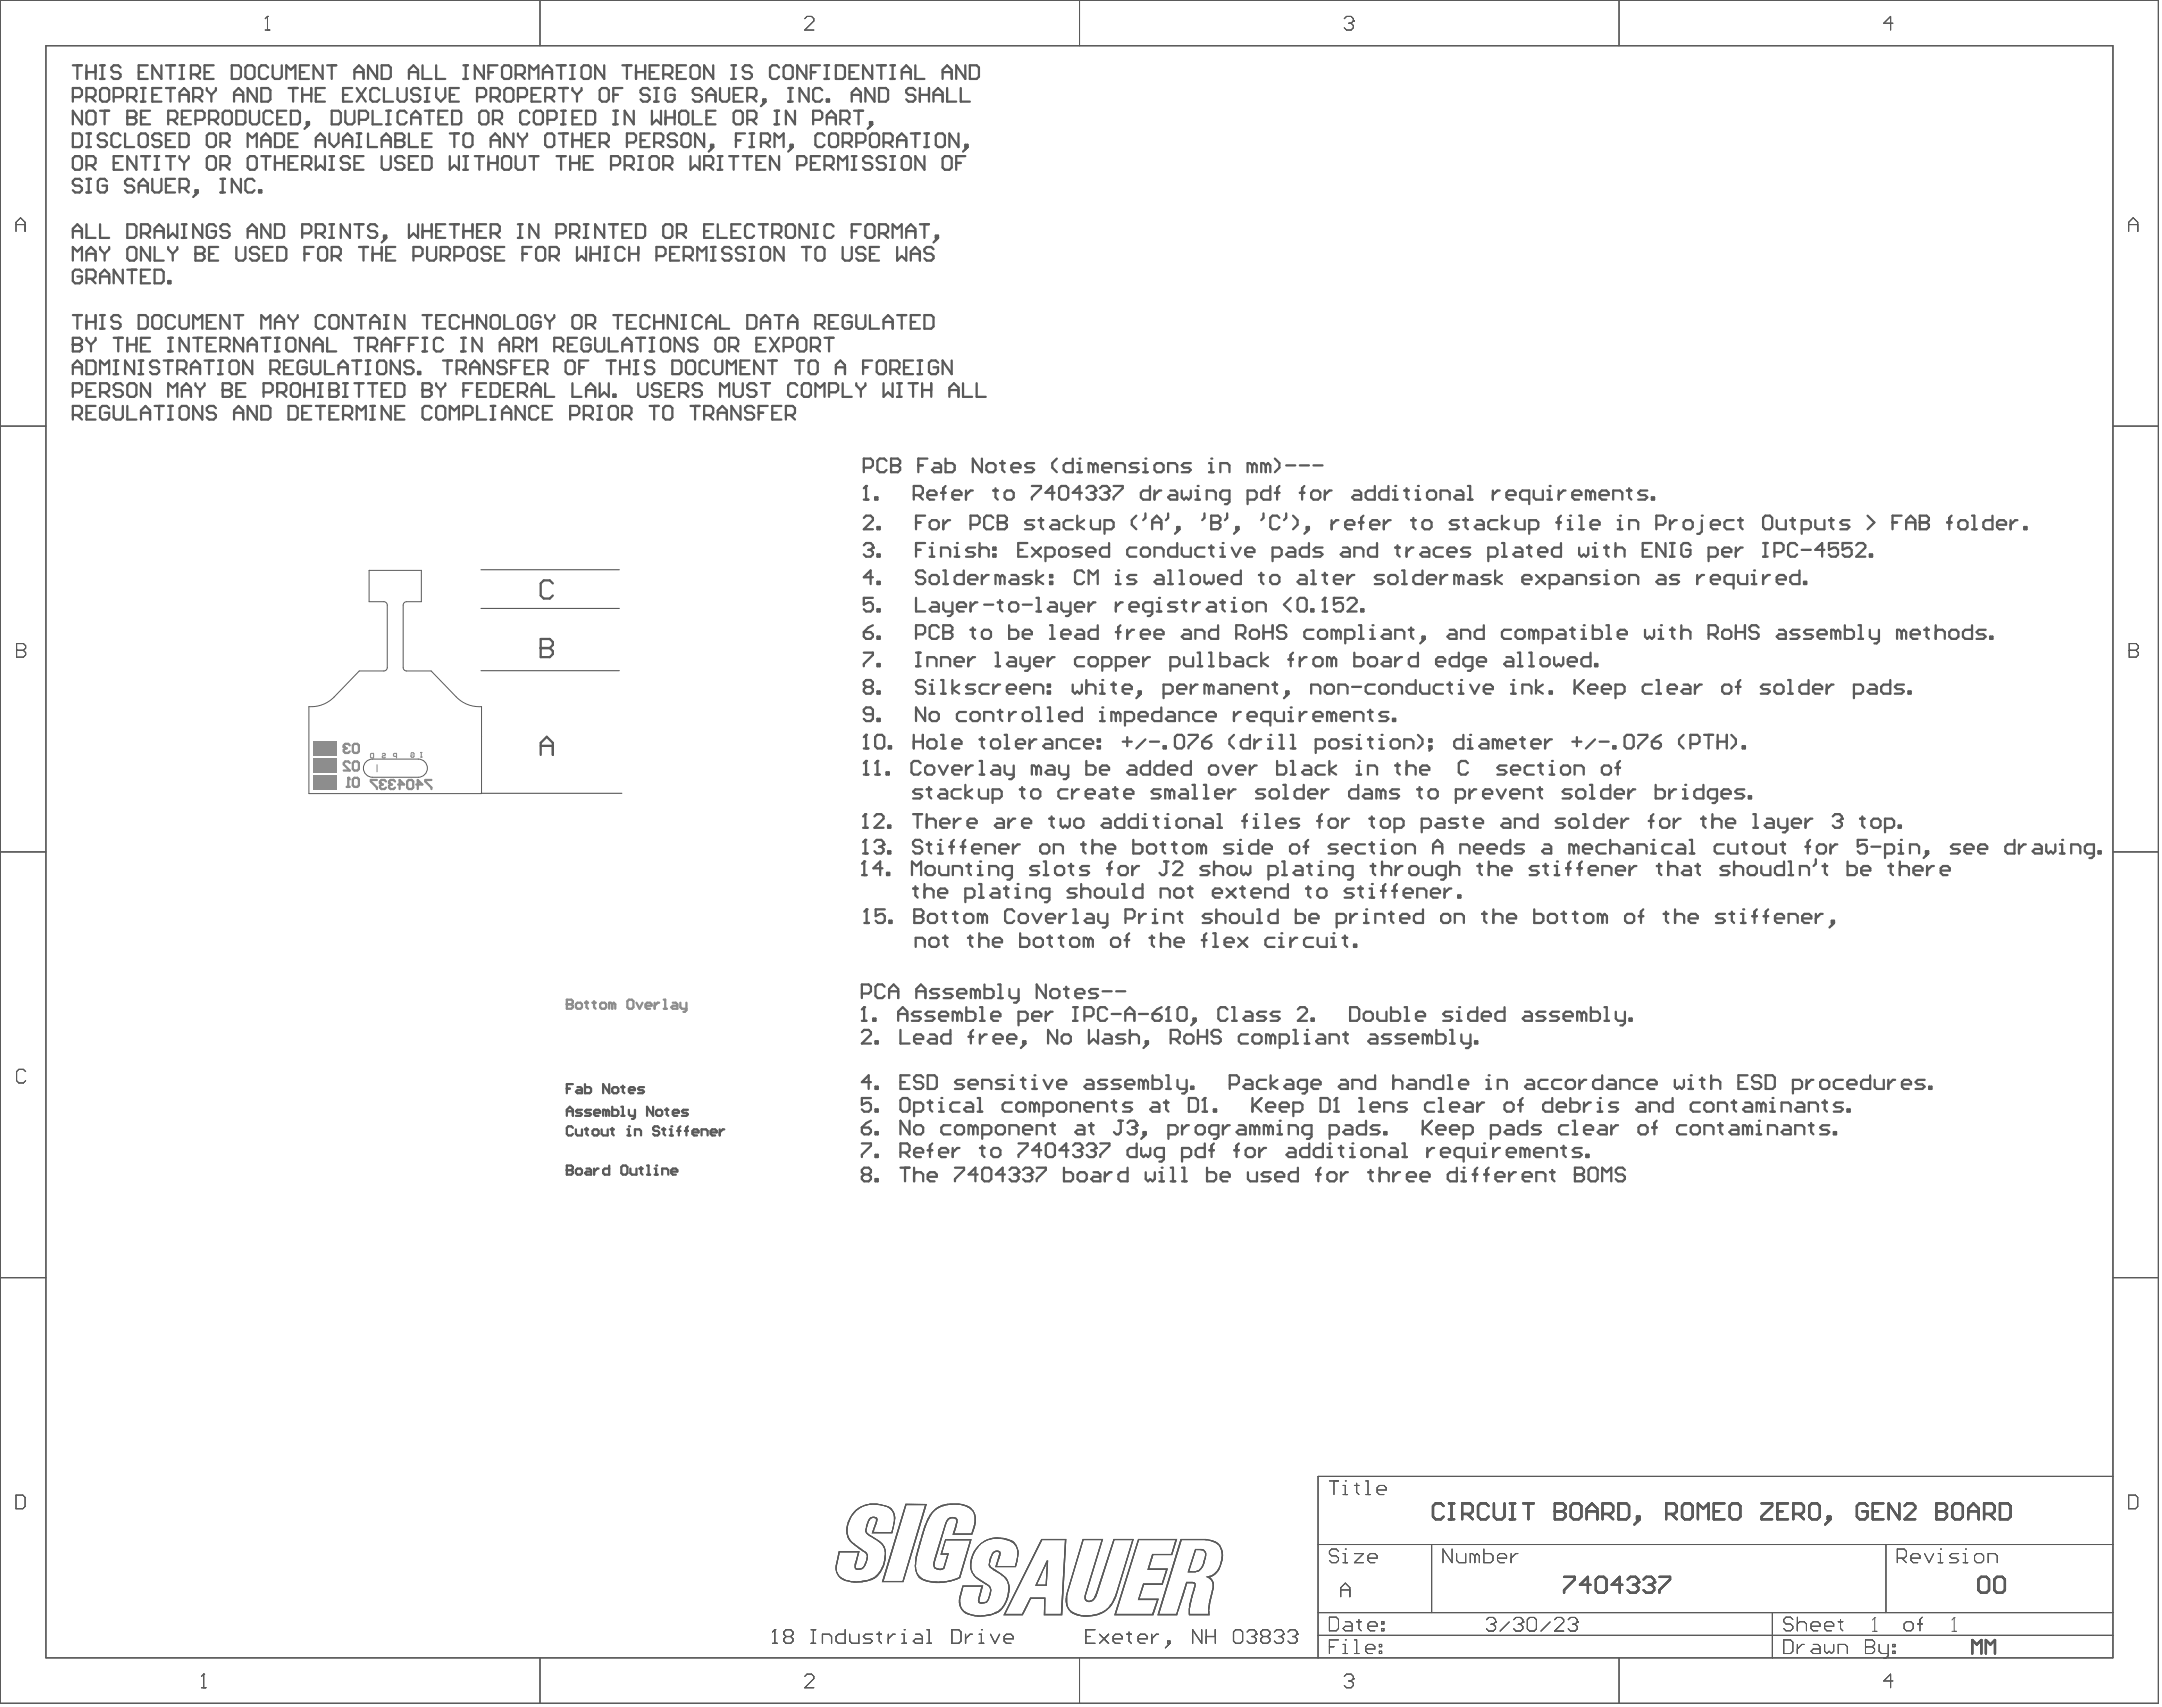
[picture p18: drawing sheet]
<svg xmlns="http://www.w3.org/2000/svg" width="402mm" height="317mm" viewBox="0 0 402 317" stroke-linecap="round" stroke-linejoin="round" font-family="sans-serif">
<path d="M69.3 144.6h8.5M69.3 141.2h8.5" fill="none" stroke="#5a5a5a" stroke-width=".19"/>
<path d="M106.6 209.8l-.3-.3h-.6l-.3 .3v1.1l.3 .3h.6l.3-.3M107.1 210.1v.8l.3 .3h.9v-1.1M108.8 210.1h.6M109.1 209.8v1.1l.3 .3M110.5 210.1h.6l.3 .2v.6l-.3 .3h-.6l-.3-.3v-.6zM111.9 210.1v.8l.3 .3h.8v-1.1M113.6 210.1h.6M113.9 209.8v1.1l.3 .3M116.7 211.2h.6M116.7 210.1h.3v1.1" fill="none" stroke="#5a5a5a" stroke-width=".42"/>
<circle cx="117" cy="209.5" r=".21" fill="#5a5a5a"/>
<path d="M118.1 211.2v-1.1h.9l.2 .2v.9M122.6 209.8l-.3-.3h-.5l-.3 .3v.3l.3 .2h.5l.3 .3v.3l-.3 .3h-.5l-.3-.3M123.2 210.1h.5M123.5 209.8v1.1l.2 .3M124.6 210.1h.3v1.1M124.6 211.2h.6" fill="none" stroke="#5a5a5a" stroke-width=".42"/>
<circle cx="124.9" cy="209.5" r=".21" fill="#5a5a5a"/>
<path d="M105.4 216.8v1.7h.9l.3-.3v-.3l-.3-.3h-.9M126 210.3h.6M126.6 209.5l-.3 .3v1.4M127.4 210.3h.6M128 209.5l-.3 .3v1.4M128.8 210.6h1.1v-.3l-.2-.2h-.6l-.3 .2v.6l.3 .3h.6M130.5 211.2v-1.1h.8l.3 .2v.9M132.2 210.6h1.1v-.3l-.3-.2h-.5l-.3 .2v.6l.3 .3h.5M133.9 210.1v1.1M134.7 210.1h-.3l-.5 .5" fill="none" stroke="#5a5a5a" stroke-width=".42"/>
<path d="M71.4 111.9h-2.7v-5.8h9.7v5.8h-2.8M72 112.6v11.6M75 112.6v11.6M57.5 131.4v16.2h32.1v-16.2M71.4 124.8h-4.6l-4.6 4.8M75.6 124.8h4.6l4.7 4.8M69.3 141.2a1.69 1.69 0 0 0-1.7 1.7 1.69 1.69 0 0 0 1.7 1.7M77.8 141.2a1.69 1.69 0 0 1 1.7 1.7 1.69 1.69 0 0 1-1.7 1.7" fill="none" stroke="#5a5a5a" stroke-width=".19"/>
<circle cx="105.4" cy="217.6" r=".21" fill="#5a5a5a"/>
<g fill="none" stroke="#5a5a5a" stroke-width=".42">
<path d="M105.4 216.8h.9l.3 .3v.3l-.3 .2h-.9M107.1 217.6l.3-.2h.6l.3 .2v.6l-.3 .3h-.6l-.3-.3zM109.1 217.4h.6l.2 .2v.9h-.8l-.3-.3 .3-.3h.8M110.5 217.4v1.1M111.4 217.4h-.3l-.6 .5M113.3 216.8v1.7h-.8l-.3-.3v-.6l.3-.2h.8M115.6 217.1l.3-.3h.5l.3 .3v1.1l-.3 .3h-.5l-.3-.3zM117.3 217.4v.8l.2 .3h.9v-1.1M119 217.4h.5M119.2 217.1v1.1l.3 .3M120.4 216.8h.2v1.7M120.4 218.5h.5"/>
<path d="M121.8 218.5h.5M121.8 217.4h.3v1.1"/>
</g>
<circle cx="122.1" cy="216.8" r=".21" fill="#5a5a5a"/>
<path d="M160.3 189.9h.9M160.7 187.3v2.6M123.2 218.5v-1.1h.8l.3 .2v.9M124.9 217.9h1.1v-.3l-.3-.2h-.5l-.3 .2v.6l.3 .3h.5" fill="none" stroke="#5a5a5a" stroke-width=".42"/>
<g fill="none" stroke="#5a5a5a" stroke-width=".19">
<path d="M.1 .1h401.4v316.7h-401.4zM8.5 8.5h384.5v299.9h-384.5zM100.5 .1v8.4M200.8 .1v8.4M301.2 .1v8.4M.1 79.3h8.4M393.1 79.3h8.4M71.4 111.9a.63 .63 0 0 1 .6 .7M75.6 111.9a.63 .63 0 0 0-.6 .7M62.2 129.6a6 6 0 0 1-4.7 1.8M72 124.2a.63 .63 0 0 1-.6 .6M75 124.2a.63 .63 0 0 0 .6 .6"/>
<path d="M84.9 129.6a6 6 0 0 0 4.7 1.8M.1 158.5h8.4M393.1 158.5h8.4M.1 237.6h8.4M393.1 237.6h8.4M393.1 274.6h-147.9v33.8M245.2 299.9h147.9M245.2 287.3h147.9M266.3 287.3v12.6M329.7 299.9v8.5M350.8 287.3v12.6M100.5 308.4v8.4"/>
<path d="M200.8 308.4v8.4M245.2 304.2h147.9M301.2 308.4v8.4"/>
</g>
<circle cx="160.7" cy="187.3" r=".21" fill="#5a5a5a"/>
<g fill="none" stroke="#5a5a5a" stroke-width=".42">
<path d="M160.7 187.3l-.4 .5M162.4 189.4h.5v.5h-.5zM167.1 189.9v-1.7l.8-.9 .9 .9v1.7M167.1 188.6h1.7M171.3 188.2h-1.3l-.4 .4 .4 .4h.9l.4 .4-.4 .5h-1.3M173.8 188.2h-1.2l-.5 .4 .5 .4h.8l.4 .4-.4 .5h-1.3M174.7 189h1.7v-.4l-.5-.4h-.8l-.4 .4v.8l.4 .5h.8M178.1 188.6l-.5-.4h-.4v1.7M178.1 188.6v1.3M178.1 188.6l.4-.4 .4 .4v1.3M179.8 187.3v2.6h1.2l.4-.5v-.8l-.4-.4h-1.2M182.3 189.9h.8"/>
<path d="M182.3 187.3h.4v2.6M184.4 189h1.7v-.4l-.4-.4h-.9l-.4 .4v.8l.4 .5h.9M189.5 189.9h1.2l.5-.5v-.8l-.5-.4h-1.2v2.5M192 189h1.7v-.4l-.4-.4h-.9l-.4 .4v.8l.4 .5h.9M194.5 188.2v1.7M195.8 188.2h-.4l-.9 .8M199.6 189.9h.9M199.6 187.3h.9M200 187.3v2.6M201.7 189h1.3l.4-.4v-.8l-.4-.5h-1.3v2.6M205.9 187.8l-.4-.5h-.8l-.4 .5v1.6l.4 .5h.8l.4-.5M206.8 188.6h1.7"/>
<path d="M209.3 188.6h1.7M209.3 189.9v-1.7l.9-.9 .8 .9v1.7M211.9 188.6h1.6M214.4 188.6h1.3l.4 .4v.4l-.4 .5h-.9l-.4-.5zM216.1 187.3l-.9 .5-.8 .8M216.9 189.9h.9M217.3 187.3v2.6"/>
</g>
<circle cx="217.3" cy="187.3" r=".21" fill="#5a5a5a"/>
<g fill="none" stroke="#5a5a5a" stroke-width=".42">
<path d="M217.3 187.3l-.4 .5M219 187.8l.5-.5h.8l.4 .5v1.6l-.4 .5h-.8l-.5-.5zM222 189.4h.4v.5h-.4zM222.4 189.9l-.8 .8M228.3 187.8l-.4-.5h-.8l-.5 .5v1.6l.5 .5h.8l.4-.5M229.2 187.3h.4v2.6M229.2 189.9h.8M231.7 188.2h.9l.4 .4v1.3h-1.3l-.4-.5 .4-.4h1.3M235.5 188.2h-1.3l-.4 .4 .4 .4h.9l.4 .4-.4 .5h-1.3M238 188.2h-1.2l-.4 .4 .4 .4h.8l.4 .4-.4 .5h-1.2M241.4 187.8l.4-.5h.9l.4 .5v.4l-1.7 1.7h1.7M244 189.4h.4v.5h-.4z"/>
<path d="M251.1 187.3h1.3l.4 .5v1.6l-.4 .5h-1.3zM253.7 188.6l.4-.4h.8l.5 .4v.8l-.5 .5h-.8l-.4-.5zM256.2 188.2v1.2l.4 .5h1.3v-1.7M258.7 187.3v2.6h1.3l.4-.5v-.8l-.4-.4h-1.3M261.3 187.3h.4v2.6M261.3 189.9h.8M263.4 189h1.7v-.4l-.4-.4h-.9l-.4 .4v.8l.4 .5h.9M270.2 188.2h-1.3l-.4 .4 .4 .4h.8l.5 .4-.5 .5h-1.2M271 189.9h.8M271 188.2h.4v1.7"/>
</g>
<circle cx="271.4" cy="187.3" r=".21" fill="#5a5a5a"/>
<g fill="none" stroke="#5a5a5a" stroke-width=".42">
<path d="M274.8 187.3v2.6h-1.3l-.4-.5v-.8l.4-.4h1.3M275.6 189h1.7v-.4l-.4-.4h-.8l-.5 .4v.8l.5 .5h.8M279.9 187.3v2.6h-1.3l-.4-.5v-.8l.4-.4h1.3M283.7 188.2h.8l.4 .4v1.3h-1.2l-.5-.5 .5-.4h1.2M287.5 188.2h-1.3l-.4 .4 .4 .4h.8l.5 .4-.5 .5h-1.2M290 188.2h-1.3l-.4 .4 .4 .4h.9l.4 .4-.4 .5h-1.3M290.8 189h1.7v-.4l-.4-.4h-.8l-.5 .4v.8l.5 .5h.8M294.2 188.6l-.4-.4h-.4v1.7M294.2 188.6v1.3M294.2 188.6l.5-.4 .4 .4v1.3M295.9 187.3v2.6h1.3l.4-.5v-.8l-.4-.4h-1.3M298.5 189.9h.8"/>
<path d="M298.5 187.3h.4v2.6M300.6 188.2v1.2l.4 .5h1.3M302.3 188.2v2.1l-.5 .4h-.4M303.1 189.4h.4v.5h-.4zM160.3 212.7h1.7v.4l-1.7 1.7v.4M162.9 214.8h.4v.4h-.4zM167.5 214.4h1.3l.4-.5v-.8l-.4-.4h-1.3v2.5M168.3 214.4l.9 .8M170 214.4h1.7v-.5l-.4-.4h-.8l-.5 .4v.9l.5 .4h.8M172.6 213.9h.8M173.4 212.7l-.4 .4v2.1M174.7 214.4h1.7v-.5l-.5-.4h-.8l-.4 .4v.9l.4 .4h.8"/>
<path d="M177.2 213.5v1.7M178.5 213.5h-.4l-.9 .9M182.3 213.5h.8M182.7 213.1v1.7l.4 .4M184.8 213.5h.9l.4 .4v.9l-.4 .4h-.9l-.4-.4v-.9zM189.5 212.7h1.7v.4l-1.7 1.7v.4M193.7 213.9h-1.7l1.3-1.2v2.5M194.5 213.1l.5-.4h.8l.4 .4v1.7l-.4 .4h-.8l-.5-.4zM198.8 213.9h-1.7l1.2-1.2v2.5M199.6 213.1l.4-.4h.9l.4 .4v.4"/>
</g>
<circle cx="201.3" cy="213.5" r=".21" fill="#5a5a5a"/>
<path d="M200.5 213.9h.4M200.9 213.9l.4 .5v.4l-.4 .4h-.9l-.4-.4M201.3 213.5l-.4 .4M202.1 213.1l.5-.4h.8l.4 .4v.4" fill="none" stroke="#5a5a5a" stroke-width=".42"/>
<circle cx="203.8" cy="213.5" r=".21" fill="#5a5a5a"/>
<g fill="none" stroke="#5a5a5a" stroke-width=".42">
<path d="M203 213.9h.4M203.4 213.9l.4 .5v.4l-.4 .4h-.8l-.5-.4M203.8 213.5l-.4 .4M204.7 212.7h1.7v.4l-1.7 1.7v.4M211.4 212.7v2.5h-1.2l-.5-.4v-.9l.5-.4h1.2M212.3 213.5v1.3l.4 .4 .4-.4 .4 .4 .5-.4v-1.3M216.5 215.2h-1.3l-.4-.4v-.9l.4-.4h1.3v2.1l-.4 .5h-.4M219.9 215.2h1.2l.5-.4v-.9l-.5-.4h-1.2v2.6M224.1 212.7v2.5h-1.3l-.4-.4v-.9l.4-.4h1.3M225 213.9h.8M225.8 212.7l-.4 .4v2.1M229.6 213.9h.8"/>
<path d="M230.4 212.7l-.4 .4v2.1M231.7 213.9l.4-.4h.9l.4 .4v.9l-.4 .4h-.9l-.4-.4zM234.2 213.5v1.7M235.5 213.5h-.4l-.9 .9M239.7 213.5h.9l.4 .4v1.3h-1.3l-.4-.4 .4-.4h1.3M243.5 212.7v2.5h-1.2l-.5-.4v-.9l.5-.4h1.2M246.1 212.7v2.5h-1.3l-.4-.4v-.9l.4-.4h1.3M246.9 215.2h.9M246.9 213.5h.4v1.7"/>
</g>
<circle cx="247.3" cy="212.7" r=".21" fill="#5a5a5a"/>
<path d="M249 213.5h.9M249.5 213.1v1.7l.4 .4M251.1 213.5h.5v1.7M251.1 215.2h.9" fill="none" stroke="#5a5a5a" stroke-width=".42"/>
<circle cx="251.6" cy="212.7" r=".21" fill="#5a5a5a"/>
<path d="M253.7 213.5h.8l.4 .4v.9l-.4 .4h-.8l-.4-.4v-.9zM255.8 215.2v-1.7h1.3l.4 .4v1.3M258.7 213.5h.9l.4 .4v1.3h-1.3l-.4-.4 .4-.4h1.3M260.9 215.2h.8M260.9 212.7h.4v2.5M265.5 213.5v1.7M266.8 213.5h-.5l-.8 .9M268 214.4h1.7v-.5l-.4-.4h-.8l-.5 .4v.9l.5 .4h.8M272.3 215.2h-1.3l-.4-.4v-.9l.4-.4h1.3v2.6M273.1 213.5v1.3l.4 .4h1.3v-1.7M275.6 215.2h.9M275.6 213.5h.5v1.7" fill="none" stroke="#5a5a5a" stroke-width=".42"/>
<circle cx="276.1" cy="212.7" r=".21" fill="#5a5a5a"/>
<g fill="none" stroke="#5a5a5a" stroke-width=".42">
<path d="M160.3 192l.4-.4h.9l.4 .4v.4l-1.7 1.7h1.7M162.9 193.7h.4v.4h-.4zM167.5 191.6v2.5h1.7M170 193.2h1.7v-.4l-.4-.4h-.8l-.5 .4v.9l.5 .4h.8M173 192.4h.8l.5 .4v1.3h-1.3l-.4-.4 .4-.5h1.3M176.8 191.6v2.5h-1.3l-.4-.4v-.9l.4-.4h1.3M180.2 192.8h.8M181 191.6l-.4 .4v2.1M182.3 192.4v1.7M183.6 192.4h-.5l-.8 .8M184.8 193.2h1.7v-.4l-.4-.4h-.9l-.4 .4v.9l.4 .4h.9M187.4 193.2h1.6v-.4l-.4-.4h-.8l-.4 .4v.9l.4 .4h.8"/>
<path d="M190.3 193.7h.4v.4h-.4zM190.7 194.1l-.8 .8M196.6 191.6v2.5l-1.6-2.5v2.5M197.9 192.4h.9l.4 .4v.9l-.4 .4h-.9l-.4-.4v-.9zM202.6 191.6v2.5l.8-.9 .9 .9v-2.5M205.5 192.4h.9l.4 .4v1.3h-1.3l-.4-.4 .4-.5h1.3M209.3 192.4h-1.2l-.5 .4 .5 .4h.8l.4 .5-.4 .4h-1.3M210.2 192.8l.4-.4h.8l.5 .4v1.3M210.2 191.6v2.5M213.1 193.7h.4v.4h-.4zM213.5 194.1l-.8 .8M217.8 193.2h1.2l.5-.4v-.8l-.5-.4h-1.2v2.5"/>
<path d="M218.6 193.2l.9 .9M220.3 192.8l.4-.4h.9l.4 .4v.9l-.4 .4h-.9l-.4-.4zM222.8 192.8h1.7M222.8 191.6v2.5M224.5 191.6v2.5M227.1 192l-.5-.4h-.8l-.4 .4v.4l.4 .4h.8l.5 .4v.5l-.5 .4h-.8l-.4-.4M232.1 192.4h-1.2l-.5 .4v.9l.5 .4h1.2M233 192.8l.4-.4h.8l.5 .4v.9l-.5 .4h-.8l-.4-.4zM236.4 192.8l-.5-.4h-.4v1.7M236.4 192.8v1.3M236.4 192.8l.4-.4 .4 .4v1.3M238 194.1h1.3l.4-.4v-.9l-.4-.4h-1.3v2.5"/>
<path d="M240.6 194.1h.8M240.6 191.6h.4v2.5M242.7 194.1h.8M242.7 192.4h.4v1.7M277.8 213.5v1.7M279 213.5h-.4l-.8 .9M280.3 214.4h1.7v-.5l-.4-.4h-.9l-.4 .4v.9l.4 .4h.9M283.7 213.9l-.5-.4h-.4v1.7M283.7 213.9v1.3M283.7 213.9l.4-.4 .4 .4v1.3M285.4 214.4h1.6v-.5l-.4-.4h-.8l-.4 .4v.9l.4 .4h.8M287.9 215.2v-1.7h1.3l.4 .4v1.3"/>
<path d="M290.4 213.5h.9M290.8 213.1v1.7l.5 .4M294.2 213.5h-1.2l-.5 .4 .5 .5h.8l.4 .4-.4 .4h-1.3M295.1 214.8h.4v.4h-.4z"/>
</g>
<circle cx="243.1" cy="191.6" r=".21" fill="#5a5a5a"/>
<g fill="none" stroke="#5a5a5a" stroke-width=".42">
<path d="M245.2 192.4h.9l.4 .4v1.3h-1.3l-.4-.4 .4-.5h1.3M247.3 194.1v-1.7h1.3l.4 .4v1.3M249.9 192.4h.8M250.3 192v1.7l.4 .4M254.9 192.4h.9l.4 .4v1.3h-1.3l-.4-.4 .4-.5h1.3M258.7 192.4h-1.2l-.4 .4 .4 .4h.8l.4 .5-.4 .4h-1.2M261.3 192.4h-1.3l-.4 .4 .4 .4h.9l.4 .5-.4 .4h-1.3M262.1 193.2h1.7v-.4l-.4-.4h-.9l-.4 .4v.9l.4 .4h.9M265.5 192.8l-.4-.4h-.4v1.7M265.5 192.8v1.3M265.5 192.8l.4-.4 .4 .4v1.3M267.2 191.6v2.5h1.3l.4-.4v-.9l-.4-.4h-1.3"/>
<path d="M269.7 194.1h.9M269.7 191.6h.5v2.5M271.8 192.4v1.3l.5 .4h1.2M273.5 192.4v2.1l-.4 .4h-.4M274.4 193.7h.4v.4h-.4zM160.3 209.7h1.3l.4 .4v.5l-.4 .4h-.9l-.4-.4zM162 208.5l-.8 .4-.9 .8M162.9 210.6h.4v.4h-.4zM169.2 208.5v2.5l-1.7-2.5v2.5M170.5 209.3h.8l.4 .4v.9l-.4 .4h-.8l-.5-.4v-.9zM176.8 209.3h-1.3l-.4 .4v.9l.4 .4h1.3M178.1 209.3h.8l.4 .4v.9l-.4 .4h-.8l-.5-.4v-.9z"/>
<path d="M181 209.7l-.4-.4h-.4v1.7M181 209.7v1.3M181 209.7l.4-.4 .5 .4v1.3M182.7 211h1.3l.4-.4v-.9l-.4-.4h-1.3v2.5M185.2 209.7l.5-.4h.8l.4 .4v.9l-.4 .4h-.8l-.5-.4zM187.8 211v-1.7h1.2l.5 .4v1.3M190.3 210.1h1.7v-.4l-.4-.4h-.9l-.4 .4v.9l.4 .4h.9M192.8 211v-1.7h1.3l.4 .4v1.3M195.4 209.3h.8M195.8 208.9v1.7l.4 .4M200.5 209.3h.8l.4 .4v1.3h-1.2l-.5-.4 .5-.5h1.2M202.6 209.3h.8"/>
<path d="M203 208.9v1.7l.4 .4M208.1 208.5h.8M208.5 208.5v2.1l-.4 .4h-.5l-.4-.4M209.7 208.9l.5-.4h.8l.4 .4v.4"/>
</g>
<circle cx="211.4" cy="209.3" r=".21" fill="#5a5a5a"/>
<g fill="none" stroke="#5a5a5a" stroke-width=".42">
<path d="M210.6 209.7h.4M211 209.7l.4 .4v.5l-.4 .4h-.8l-.5-.4M211.4 209.3l-.4 .4M212.7 210.6h.4v.4h-.4zM213.1 211l-.8 .8M217.3 211h1.3l.4-.4v-.9l-.4-.4h-1.3v2.5M219.9 209.3v1.7M221.1 209.3h-.4l-.8 .8M222.4 209.7l.4-.4h.9l.4 .4v.9l-.4 .4h-.9l-.4-.4zM226.6 211h-1.2l-.4-.4v-.9l.4-.4h1.2v2.1l-.4 .4h-.4M227.5 209.3v1.7M228.8 209.3h-.5l-.8 .8"/>
<path d="M230.4 209.3h.9l.4 .4v1.3h-1.3l-.4-.4 .4-.5h1.3M233.4 209.7l-.4-.4h-.4v1.7M233.4 209.7v1.3M233.4 209.7l.4-.4 .4 .4v1.3M235.9 209.7l-.4-.4h-.4v1.7M235.9 209.7v1.3M235.9 209.7l.5-.4 .4 .4v1.3M237.6 211h.9M237.6 209.3h.4v1.7"/>
</g>
<circle cx="238" cy="208.5" r=".21" fill="#5a5a5a"/>
<g fill="none" stroke="#5a5a5a" stroke-width=".42">
<path d="M239.7 211v-1.7h1.3l.4 .4v1.3M244 211h-1.3l-.4-.4v-.9l.4-.4h1.3v2.1l-.5 .4h-.4M247.3 211h1.3l.4-.4v-.9l-.4-.4h-1.3v2.5M250.3 209.3h.8l.5 .4v1.3h-1.3l-.4-.4 .4-.5h1.3M254.1 208.5v2.5h-1.3l-.4-.4v-.9l.4-.4h1.3M256.6 209.3h-1.2l-.5 .4 .5 .4h.8l.4 .5-.4 .4h-1.3M257.5 210.6h.4v.4h-.4zM264.7 208.5v2.5M265.1 209.7l1.2 1.3M266.3 208.5l-1.6 1.6M267.2 210.1h1.7v-.4l-.4-.4h-.9l-.4 .4v.9l.4 .4h.9M269.7 210.1h1.7v-.4l-.4-.4h-.8l-.5 .4v.9l.5 .4h.8"/>
<path d="M272.3 211h1.2l.5-.4v-.9l-.5-.4h-1.2v2.5M277.3 211h1.3l.4-.4v-.9l-.4-.4h-1.3v2.5M280.3 209.3h.8l.5 .4v1.3h-1.3l-.4-.4 .4-.5h1.3M284.1 208.5v2.5h-1.3l-.4-.4v-.9l.4-.4h1.3M286.6 209.3h-1.2l-.5 .4 .5 .4h.8l.4 .5-.4 .4h-1.3M291.7 209.3h-1.3l-.4 .4v.9l.4 .4h1.3M292.5 211h.9M292.5 208.5h.5v2.5M294.7 210.1h1.6v-.4l-.4-.4h-.8l-.4 .4v.9l.4 .4h.8M297.6 209.3h.9l.4 .4v1.3h-1.3l-.4-.4 .4-.5h1.3M299.7 209.3v1.7M301 209.3h-.4l-.9 .8"/>
<path d="M304.8 209.7l.4-.4h.9l.4 .4v.9l-.4 .4h-.9l-.4-.4zM307.3 209.7h.9M308.2 208.5l-.5 .4v2.1M313.7 209.3h-1.3l-.4 .4v.9l.4 .4h1.3M314.5 209.7l.4-.4h.9l.4 .4v.9l-.4 .4h-.9l-.4-.4zM317 211v-1.7h1.3l.4 .4v1.3M319.6 209.3h.8M320 208.9v1.7l.4 .4M322.1 209.3h.9l.4 .4v1.3h-1.3l-.4-.4 .4-.5h1.3M325.1 209.7l-.5-.4h-.4v1.7M325.1 209.7v1.3M325.1 209.7l.4-.4 .4 .4v1.3"/>
<path d="M326.8 209.3h.4v1.7M326.8 211h.8"/>
</g>
<circle cx="327.2" cy="208.5" r=".21" fill="#5a5a5a"/>
<g fill="none" stroke="#5a5a5a" stroke-width=".42">
<path d="M162 204.2h-1.7v1.3l.9-.4h.4l.4 .4v.8l-.4 .5h-.9l-.4-.5M162.9 206.3h.4v.5h-.4zM167.5 204.7l.4-.5h.9l.4 .5v1.6l-.4 .5h-.9l-.4-.5zM170 206.8h1.3l.4-.5v-.8l-.4-.4h-1.3v2.5M172.6 205.1h.8M173 204.7v1.6l.4 .5M174.7 205.1h.4v1.7M174.7 206.8h.8M328.9 211v-1.7h1.2l.5 .4v1.3M331.8 209.3h.9l.4 .4v1.3h-1.3l-.4-.4 .4-.5h1.3M333.9 211v-1.7h1.3l.4 .4v1.3M336.5 209.3h.8"/>
<path d="M336.9 208.9v1.7l.4 .4M340.3 209.3h-1.3l-.4 .4 .4 .4h.9l.4 .5-.4 .4h-1.3M341.1 210.6h.4v.4h-.4z"/>
</g>
<circle cx="175.1" cy="204.2" r=".21" fill="#5a5a5a"/>
<g fill="none" stroke="#5a5a5a" stroke-width=".42">
<path d="M178.5 205.1h-1.3l-.4 .4v.8l.4 .5h1.3M179.8 205.1h.8l.4 .4v1.3h-1.2l-.5-.5 .5-.4h1.2M181.9 206.8h.8M181.9 204.2h.4v2.6M188.2 205.1h-1.3l-.4 .4v.8l.4 .5h1.3M189 205.5l.5-.4h.8l.4 .4v.8l-.4 .5h-.8l-.5-.5zM192.4 205.5l-.4-.4h-.4v1.7M192.4 205.5v1.3M192.4 205.5l.4-.4 .5 .4v1.3M194.1 206.8h1.3l.4-.5v-.8l-.4-.4h-1.3v2.5M196.6 205.5l.5-.4h.8l.4 .4v.8l-.4 .5h-.8l-.5-.5zM199.2 206.8v-1.7h1.3l.4 .4v1.3"/>
<path d="M201.7 205.9h1.7v-.4l-.4-.4h-.9l-.4 .4v.8l.4 .5h.9M204.3 206.8v-1.7h1.2l.4 .4v1.3M206.8 205.1h.8M207.2 204.7v1.6l.4 .5M210.6 205.1h-1.3l-.4 .4 .4 .4h.9l.4 .4-.4 .5h-1.3M214.4 205.1h.8l.5 .4v1.3h-1.3l-.4-.5 .4-.4h1.3M216.5 205.1h.8M216.9 204.7v1.6l.4 .5M221.1 204.2h1.3l.4 .5v1.6l-.4 .5h-1.3zM223.7 206.8h.8M224.1 204.2v2.6"/>
</g>
<circle cx="224.1" cy="204.2" r=".21" fill="#5a5a5a"/>
<path d="M224.1 204.2l-.4 .5M225.8 206.3h.4v.5h-.4zM233 204.2v2.6M233.4 205.5l1.3 1.3M234.7 204.2l-1.7 1.7M235.5 205.9h1.7v-.4l-.4-.4h-.9l-.4 .4v.8l.4 .5h.9M238 205.9h1.7v-.4l-.4-.4h-.8l-.5 .4v.8l.5 .5h.8M240.6 206.8h1.2l.5-.5v-.8l-.5-.4h-1.2v2.5M245.7 204.2h1.2l.4 .5v1.6l-.4 .5h-1.2zM248.2 206.8h.8M248.6 204.2v2.6" fill="none" stroke="#5a5a5a" stroke-width=".42"/>
<circle cx="248.6" cy="204.2" r=".21" fill="#5a5a5a"/>
<g fill="none" stroke="#5a5a5a" stroke-width=".42">
<path d="M248.6 204.2l-.4 .5M252.8 206.8h.9M252.8 204.2h.5v2.6M254.9 205.9h1.7v-.4l-.4-.4h-.8l-.5 .4v.8l.5 .5h.8M257.5 206.8v-1.7h1.2l.5 .4v1.3M261.7 205.1h-1.3l-.4 .4 .4 .4h.9l.4 .4-.4 .5h-1.3M266.8 205.1h-1.3l-.4 .4v.8l.4 .5h1.3M267.6 206.8h.9M267.6 204.2h.4v2.6M269.7 205.9h1.7v-.4l-.4-.4h-.8l-.5 .4v.8l.5 .5h.8M272.7 205.1h.8l.5 .4v1.3h-1.3l-.4-.5 .4-.4h1.3M274.8 205.1v1.7"/>
<path d="M276.1 205.1h-.5l-.8 .8M279.9 205.5l.4-.4h.8l.5 .4v.8l-.5 .5h-.8l-.4-.5zM282.4 205.5h.8M283.2 204.2l-.4 .5v2.1M288.7 204.2v2.6h-1.2l-.5-.5v-.8l.5-.4h1.2M289.6 205.9h1.7v-.4l-.5-.4h-.8l-.4 .4v.8l.4 .5h.8M292.1 204.2v2.6h1.3l.4-.5v-.8l-.4-.4h-1.3M294.7 205.1v1.7M295.9 205.1h-.4l-.8 .8M297.2 206.8h.8M297.2 205.1h.4v1.7"/>
</g>
<circle cx="297.6" cy="204.2" r=".21" fill="#5a5a5a"/>
<g fill="none" stroke="#5a5a5a" stroke-width=".42">
<path d="M301 205.1h-1.3l-.4 .4 .4 .4h.9l.4 .4-.4 .5h-1.3M304.8 205.1h.8l.5 .4v1.3h-1.3l-.4-.5 .4-.4h1.3M306.9 206.8v-1.7h1.3l.4 .4v1.3M311.1 204.2v2.6h-1.2l-.5-.5v-.8l.5-.4h1.2M316.2 205.1h-1.3l-.4 .4v.8l.4 .5h1.3M317 205.5l.5-.4h.8l.4 .4v.8l-.4 .5h-.8l-.5-.5zM319.6 206.8v-1.7h1.2l.5 .4v1.3M322.1 205.1h.9M322.5 204.7v1.6l.5 .5M324.6 205.1h.9l.4 .4v1.3h-1.3l-.4-.5 .4-.4h1.3M327.6 205.5l-.4-.4h-.4v1.7M327.6 205.5v1.3"/>
<path d="M327.6 205.5l.4-.4 .4 .4v1.3M329.3 206.8h.8M329.3 205.1h.4v1.7"/>
</g>
<circle cx="329.7" cy="204.2" r=".21" fill="#5a5a5a"/>
<g fill="none" stroke="#5a5a5a" stroke-width=".42">
<path d="M162 201.3h-1.7l1.3-1.3v2.5M162.9 202.1h.4v.4h-.4zM167.5 201.3h.8M169.2 200h-1.7v2.5h1.7M171.7 200.4l-.4-.4h-.8l-.5 .4v.5l.5 .4h.8l.4 .4v.4l-.4 .4h-.8l-.5-.4M172.6 200h1.2l.5 .4v1.7l-.5 .4h-1.2zM179.3 200.9h-1.2l-.5 .4 .5 .4h.8l.4 .4-.4 .4h-1.3M180.2 201.7h1.7v-.4l-.5-.4h-.8l-.4 .4v.8l.4 .4h.8M182.7 202.5v-1.6h1.3l.4 .4v1.2M186.9 200.9h-1.2l-.5 .4 .5 .4h.8l.4 .4-.4 .4h-1.3M187.8 202.5h.8M187.8 200.9h.4v1.6"/>
<path d="M331.4 206.8v-1.7h1.3l.4 .4v1.3M334.4 205.1h.8l.4 .4v1.3h-1.2l-.5-.5 .5-.4h1.2M336.5 206.8v-1.7h1.2l.5 .4v1.3M339 205.1h.9M339.4 204.7v1.6l.5 .5M342.8 205.1h-1.3l-.4 .4 .4 .4h.9l.4 .4-.4 .5h-1.3M343.7 206.3h.4v.5h-.4z"/>
</g>
<circle cx="188.2" cy="200" r=".21" fill="#5a5a5a"/>
<path d="M189.9 200.9h.8M190.3 200.4v1.7l.4 .4M192 200.9h.4v1.6M192 202.5h.8" fill="none" stroke="#5a5a5a" stroke-width=".42"/>
<circle cx="192.4" cy="200" r=".21" fill="#5a5a5a"/>
<g fill="none" stroke="#5a5a5a" stroke-width=".42">
<path d="M194.1 200.9l.9 1.6 .8-1.6M196.6 201.7h1.7v-.4l-.4-.4h-.8l-.5 .4v.8l.5 .4h.8M202.1 200.9h.9l.4 .4v1.2h-1.3l-.4-.4 .4-.4h1.3M205.9 200.9h-1.2l-.4 .4 .4 .4h.8l.4 .4-.4 .4h-1.2M208.5 200.9h-1.3l-.4 .4 .4 .4h.9l.4 .4-.4 .4h-1.3M209.3 201.7h1.7v-.4l-.4-.4h-.9l-.4 .4v.8l.4 .4h.9M212.7 201.3l-.4-.4h-.4v1.6M212.7 201.3v1.2M212.7 201.3l.4-.4 .4 .4v1.2M214.4 200v2.5h1.3l.4-.4v-.8l-.4-.4h-1.3M216.9 202.5h.9M216.9 200h.4v2.5"/>
<path d="M219 200.9v1.2l.5 .4h1.2M220.7 200.9v2.1l-.4 .4h-.4M221.6 202.1h.4v.4h-.4zM228.8 201.7h1.2l.4-.4v-.9l-.4-.4h-1.2v2.5M231.7 200.9h.9l.4 .4v1.2h-1.3l-.4-.4 .4-.4h1.3M235.5 200.9h-1.3l-.4 .4v.8l.4 .4h1.3M236.4 200v2.5M237.6 200.9l-1.2 .8 1.2 .8M239.3 200.9h.9l.4 .4v1.2h-1.3l-.4-.4 .4-.4h1.3M243.1 202.5h-1.3l-.4-.4v-.8l.4-.4h1.3v2.1l-.4 .4h-.4M244 201.7h1.7v-.4l-.5-.4h-.8l-.4 .4v.8l.4 .4h.8M249.5 200.9h.8l.4 .4v1.2h-1.2l-.5-.4 .5-.4h1.2"/>
<path d="M251.6 202.5v-1.6h1.2l.5 .4v1.2M255.8 200v2.5h-1.3l-.4-.4v-.8l.4-.4h1.3M259.2 201.3l.4-.4h.8l.5 .4v1.2M259.2 200v2.5M262.1 200.9h.9l.4 .4v1.2h-1.3l-.4-.4 .4-.4h1.3M264.2 202.5v-1.6h1.3l.4 .4v1.2M268.5 200v2.5h-1.3l-.4-.4v-.8l.4-.4h1.3M269.3 202.5h.9M269.3 200h.4v2.5M271.4 201.7h1.7v-.4l-.4-.4h-.9l-.4 .4v.8l.4 .4h.9M276.5 202.5h.8M276.5 200.9h.4v1.6"/>
</g>
<circle cx="276.9" cy="200" r=".21" fill="#5a5a5a"/>
<g fill="none" stroke="#5a5a5a" stroke-width=".42">
<path d="M278.6 202.5v-1.6h1.3l.4 .4v1.2M284.1 200.9h.8l.5 .4v1.2h-1.3l-.4-.4 .4-.4h1.3M287.9 200.9h-1.3l-.4 .4v.8l.4 .4h1.3M290.4 200.9h-1.2l-.5 .4v.8l.5 .4h1.2M291.7 200.9h.8l.5 .4v.8l-.5 .4h-.8l-.4-.4v-.8zM293.8 200.9v1.6M295.1 200.9h-.4l-.9 .8M298 200v2.5h-1.2l-.5-.4v-.8l.5-.4h1.2M299.3 200.9h.8l.5 .4v1.2h-1.3l-.4-.4 .4-.4h1.3M301.4 202.5v-1.6h1.3l.4 .4v1.2M305.6 200.9h-1.2l-.5 .4v.8l.5 .4h1.2M306.5 201.7h1.7v-.4l-.5-.4h-.8l-.4 .4v.8l.4 .4h.8"/>
<path d="M311.5 200.9v1.2l.5 .4 .4-.4 .4 .4 .4-.4v-1.2M314.1 200.9h.4v1.6M314.1 202.5h.8"/>
</g>
<circle cx="314.5" cy="200" r=".21" fill="#5a5a5a"/>
<g fill="none" stroke="#5a5a5a" stroke-width=".42">
<path d="M160.7 218.5l-.4-.5v-.4l.4-.4h.9l.4 .4v.4l-.4 .5M160.7 218.5l-.4 .4v.4l.4 .4h.9l.4-.4v-.4l-.4-.4M160.7 218.5h.9M162.9 219.3h.4v.4h-.4zM167.5 217.2h1.7M168.3 217.2v2.5M170 217.2v2.5M170 218.5l.5-.5h.8l.4 .5v1.2M172.6 218.9h1.7v-.4l-.5-.5h-.8l-.4 .5v.8l.4 .4h.8M177.6 217.2h1.7v.4l-1.7 1.7v.4M181.9 218.5h-1.7l1.2-1.3v2.5M183.1 217.2h.9l.4 .4v1.7l-.4 .4h-.9l-.4-.4v-1.7z"/>
<path d="M186.9 218.5h-1.7l1.3-1.3v2.5M187.8 217.6l.4-.4h.8l.5 .4v.4M316.2 200.9h.8M316.6 200.4v1.7l.4 .4M318.3 201.3l.4-.4h.9l.4 .4v1.2M318.3 200v2.5M323.4 201.3h.8M325.1 200h-1.7v2.5h1.7M327.6 200.4l-.4-.4h-.9l-.4 .4v.5l.4 .4h.9l.4 .4v.4l-.4 .4h-.9l-.4-.4M328.4 200h1.3l.4 .4v1.7l-.4 .4h-1.3zM333.5 202.5h1.3l.4-.4v-.8l-.4-.4h-1.3v2.5M336 200.9v1.6"/>
<path d="M337.3 200.9h-.4l-.9 .8M339 200.9h.9l.4 .4v.8l-.4 .4h-.9l-.4-.4v-.8zM342.8 200.9h-1.3l-.4 .4v.8l.4 .4h1.3M343.7 201.7h1.6v-.4l-.4-.4h-.8l-.4 .4v.8l.4 .4h.8M347.9 200v2.5h-1.3l-.4-.4v-.8l.4-.4h1.3M348.7 200.9v1.2l.4 .4h1.3v-1.6M351.3 200.9v1.6M352.5 200.9h-.4l-.8 .8M353.8 201.7h1.7v-.4l-.4-.4h-.9l-.4 .4v.8l.4 .4h.9M358 200.9h-1.3l-.4 .4 .4 .4h.9l.4 .4-.4 .4h-1.3M358.9 202.1h.4v.4h-.4z"/>
</g>
<circle cx="189.5" cy="218" r=".21" fill="#5a5a5a"/>
<path d="M188.6 218.5h.4M189 218.5l.5 .4v.4l-.5 .4h-.8l-.4-.4M189.5 218l-.5 .5M190.3 217.6l.4-.4h.9l.4 .4v.4" fill="none" stroke="#5a5a5a" stroke-width=".42"/>
<circle cx="192" cy="218" r=".21" fill="#5a5a5a"/>
<g fill="none" stroke="#5a5a5a" stroke-width=".42">
<path d="M191.2 218.5h.4M191.6 218.5l.4 .4v.4l-.4 .4h-.9l-.4-.4M192 218l-.4 .5M192.8 217.2h1.7v.4l-1.7 1.7v.4M197.9 217.2v2.5h1.3l.4-.4v-.8l-.4-.5h-1.3M200.5 218.5l.4-.5h.8l.4 .5v.8l-.4 .4h-.8l-.4-.4zM203.4 218h.9l.4 .5v1.2h-1.3l-.4-.4 .4-.4h1.3M205.5 218v1.7M206.8 218h-.4l-.9 .9M209.7 217.2v2.5h-1.2l-.4-.4v-.8l.4-.5h1.2M213.1 218v1.3l.4 .4 .5-.4 .4 .4 .4-.4v-1.3M215.7 219.7h.8"/>
<path d="M215.7 218h.4v1.7"/>
</g>
<circle cx="216.1" cy="217.2" r=".21" fill="#5a5a5a"/>
<g fill="none" stroke="#5a5a5a" stroke-width=".42">
<path d="M217.8 219.7h.8M217.8 217.2h.4v2.5M219.9 219.7h.8M219.9 217.2h.4v2.5M224.5 217.2v2.5h1.3l.4-.4v-.8l-.4-.5h-1.3M227.1 218.9h1.7v-.4l-.5-.5h-.8l-.4 .5v.8l.4 .4h.8M232.1 218v1.3l.5 .4h1.2v-1.7M236.4 218h-1.3l-.4 .5 .4 .4h.8l.5 .4-.5 .4h-1.2M237.2 218.9h1.7v-.4l-.4-.5h-.9l-.4 .5v.8l.4 .4h.9M241.4 217.2v2.5h-1.2l-.5-.4v-.8l.5-.5h1.2M244.8 218.5h.9M245.7 217.2l-.5 .4v2.1"/>
<path d="M247.3 218h.9l.4 .5v.8l-.4 .4h-.9l-.4-.4v-.8zM249.5 218v1.7M250.7 218h-.4l-.8 .9M254.5 218h.9M254.9 217.6v1.7l.5 .4M256.6 218.5l.5-.5h.8l.4 .5v1.2M256.6 217.2v2.5M259.2 218v1.7M260.4 218h-.4l-.8 .9M261.7 218.9h1.7v-.4l-.4-.5h-.9l-.4 .5v.8l.4 .4h.9M264.2 218.9h1.7v-.4l-.4-.5h-.8l-.5 .5v.8l.5 .4h.8M271 217.2v2.5h-1.3l-.4-.4v-.8l.4-.5h1.3"/>
<path d="M271.8 219.7h.9M271.8 218h.5v1.7"/>
</g>
<circle cx="272.3" cy="217.2" r=".21" fill="#5a5a5a"/>
<path d="M274 218.5h.8M274.8 217.2l-.4 .4v2.1M276.1 218.5h.8M276.9 217.2l-.4 .4v2.1M278.2 218.9h1.7v-.4l-.5-.5h-.8l-.4 .5v.8l.4 .4h.8M280.7 218v1.7M282 218h-.4l-.9 .9M283.2 218.9h1.7v-.4l-.4-.5h-.8l-.5 .5v.8l.5 .4h.8M285.8 219.7v-1.7h1.2l.5 .5v1.2M288.3 218h.9M288.7 217.6v1.7l.5 .4M293 217.2v2.5h1.2l.5-.4v-.4l-.5-.4h-1.2" fill="none" stroke="#5a5a5a" stroke-width=".42"/>
<circle cx="293" cy="218.5" r=".21" fill="#5a5a5a"/>
<g fill="none" stroke="#5a5a5a" stroke-width=".42">
<path d="M160.3 184.8h1.3l.4-.4v-.9l-.4-.4h-1.3v2.5M164.5 183.5l-.4-.4h-.8l-.4 .4v1.7l.4 .4h.8l.4-.4M165.4 185.6v-1.6l.8-.9 .9 .9v1.6M165.4 184.4h1.7M170.5 184.4h1.6M170.5 185.6v-1.6l.8-.9 .8 .9v1.6M174.7 184h-1.3l-.4 .4 .4 .4h.9l.4 .4-.4 .4h-1.3M177.2 184h-1.3l-.4 .4 .4 .4h.9l.4 .4-.4 .4h-1.3M178.1 184.8h1.7v-.4l-.5-.4h-.8l-.4 .4v.8l.4 .4h.8M181.4 184.4l-.4-.4h-.4v1.6M181.4 184.4v1.2M181.4 184.4l.5-.4 .4 .4v1.2"/>
<path d="M183.1 183.1v2.5h1.3l.4-.4v-.8l-.4-.4h-1.3M185.7 183.1h.4v2.5M185.7 185.6h.8M187.8 184v1.2l.4 .4h1.3M189.5 184v2.1l-.5 .4h-.4M194.5 183.1v2.5l-1.7-2.5v2.5M195.4 184.4l.4-.4h.8l.5 .4v.8l-.5 .4h-.8l-.4-.4zM197.9 184h.9M198.3 183.5v1.7l.5 .4M200 184.8h1.7v-.4l-.4-.4h-.8l-.5 .4v.8l.5 .4h.8M204.3 184h-1.3l-.4 .4 .4 .4h.8l.5 .4-.5 .4h-1.2M205.1 184.4h1.7"/>
<path d="M207.6 184.4h1.7M105.4 207.5v-1.1l.6-.5 .6 .5v1.1M105.4 206.7h1.2M108.3 206.4h-.9l-.3 .3 .3 .3h.6l.3 .3-.3 .2h-.9M109.9 206.4h-.8l-.3 .3 .3 .3h.6l.2 .3-.2 .2h-.9M110.5 207h1.1v-.3l-.2-.3h-.6l-.3 .3v.6l.3 .2h.6M112.8 206.7l-.3-.3h-.3v1.1M112.8 206.7v.8M112.8 206.7l.2-.3 .3 .3v.8M113.9 205.9v1.6h.8l.3-.2v-.6l-.3-.3h-.8M115.6 207.5h.5M115.6 205.9h.3v1.6"/>
<path d="M117 206.4v.9l.3 .2h.8M118.1 206.4v1.4l-.3 .3h-.3M121.5 205.9v1.6l-1.1-1.6v1.6M122.1 206.7l.2-.3h.6l.3 .3v.6l-.3 .2h-.6l-.2-.2zM123.7 206.4h.6M124 206.1v1.2l.3 .2M125.2 207h1.1v-.3l-.3-.3h-.6l-.2 .3v.6l.2 .2h.6M128 206.4h-.9l-.3 .3 .3 .3h.6l.3 .3-.3 .2h-.9M293 217.2h1.2l.5 .4v.4l-.5 .5h-1.2M295.5 217.6l.4-.4h.9l.4 .4v1.7l-.4 .4h-.9l-.4-.4zM298 219.7v-2.5l.9 .8 .8-.8v2.5M302.3 217.6l-.5-.4h-.8l-.4 .4v.4l.4 .5h.8l.5 .4v.4l-.5 .4h-.8l-.4-.4"/>
</g>
<path d="M159.3 281.1a4.5 4.5 0 0 0-1.2 5.1l.6 .8 2.4 1.7a1.73 1.73 0 0 1 .1 2 1.45 1.45 0 0 1-2.1 1.1l-.1-.8 .6-2.3h-3.4l-.4 2.2a2.36 2.36 0 0 0 2.2 3.1 6.7 6.7 0 0 0 4.9-.9 5.2 5.2 0 0 0 1.4-5.4 6.1 6.1 0 0 0-2.6-2 1.17 1.17 0 0 1-.7-1l.5-1.9a1.03 1.03 0 0 1 1.7-.4v.6l-.7 1.9 3.3 .1a4.9 4.9 0 0 0 .1-3.9 3.4 3.4 0 0 0-2.8-1.2 4.7 4.7 0 0 0-3.8 1.2zM158.9 281.1a5.4 5.4 0 0 1 7-.4 3.6 3.6 0 0 1 .3 3.4l-.2 1.1h-3.9l.2-.6a3.9 3.9 0 0 0 .6-2.2 .95 .95 0 0 0-1.4 .8 1.88 1.88 0 0 0-.1 2l1 .7a3.8 3.8 0 0 1 2.3 2.2v.2a5.3 5.3 0 0 1-2.6 5.6h-.2a6.7 6.7 0 0 1-5.6-.3 2.58 2.58 0 0 1-.8-2.8l.5-2.3h3.9l-.7 2.6a.41 .41 0 0 0 .1 .6 .41 .41 0 0 0 .5 0 1.16 1.16 0 0 0 1.1-1l.2-.5a1.14 1.14 0 0 0-.6-1.6l-2-1.6a3.6 3.6 0 0 1-.5-4.5zM173.6 281.3a18.6 18.6 0 0 0-2.5 6.3l-.5 1.8a4 4 0 0 0 .5 3.8 5.1 5.1 0 0 0 4.1 .9 9 9 0 0 0 3.2-.8l2-6.8h-4.4l-.8 2.5 1.3-.1-.8 2.9a1.48 1.48 0 0 1-2-.3l-.1-.6 .2-.8 2-6.7a1.33 1.33 0 0 1 1.7-1.2 .79 .79 0 0 1 .5 1.3l-.5 1.7h3.2l.4-1.3a3.5 3.5 0 0 0-.3-2.9 4.2 4.2 0 0 0-3.8-1.1 4.3 4.3 0 0 0-3.4 1.4zM173.3 281.3a5.8 5.8 0 0 1 5.1-1.6 3.1 3.1 0 0 1 2.8 1.6l.3 1v.7l-.6 2.4h-3.7l.5-1.5a1.49 1.49 0 0 0 0-1.4 1.27 1.27 0 0 0-1.7 1.1l-2 6.6a1.08 1.08 0 0 0 .2 1.5l.5 .1 .7-.1 .8-2.5h-1.3l.9-2.9h4.9l-2.1 7.2-1.1 .5-1.4 .3-1.2 .1-1.7-.1a2.97 2.97 0 0 1-2.9-3.9l.4-2.3 1.3-4.3 .6-1.4zM182.2 287.5a5.1 5.1 0 0 0-1.3 4.9 4.6 4.6 0 0 0 2 1.7l1.1 .8a1.58 1.58 0 0 1 .2 1.9l-.1 .3a1.37 1.37 0 0 1-1.8 1.1 .85 .85 0 0 1-.3-1.2l.5-1.9h-3.3l-.5 2a2.45 2.45 0 0 0 2.2 3.2 7 7 0 0 0 4.9-.8 5.2 5.2 0 0 0 1.5-5.4 10.4 10.4 0 0 0-3.1-2.5 2 2 0 0 1 .1-2.1l.1-.4a.92 .92 0 0 1 .8-.7 .92 .92 0 0 1 .9 .4v.5l-.6 2h3.3l.4-1.9a2.45 2.45 0 0 0-2.2-3 4.8 4.8 0 0 0-4.8 1.1zM181.7 287.7a5.2 5.2 0 0 1 7.1-.7 3.8 3.8 0 0 1 .4 3.7l-.2 .8h-3.9l.7-2.1a.49 .49 0 0 0 0-.7 .49 .49 0 0 0-.8 0 3.5 3.5 0 0 0-.8 2.4l.2 .4 .9 .6a6.3 6.3 0 0 1 2.1 1.8 5.3 5.3 0 0 1-1.9 6.1l-.2 .1a6.9 6.9 0 0 1-6-.2 2.77 2.77 0 0 1-.9-2.8l.6-2.2h3.9l-.6 2.4a.46 .46 0 0 0-.1 .6 .46 .46 0 0 0 .6 .1 1.23 1.23 0 0 0 1.2-1.3l.1-.3a1.23 1.23 0 0 0-.8-1.7l-.4-.3a3.7 3.7 0 0 1-2.3-4.5l.5-1.3zM222.5 288.3l-1.3 3.9h.4a1.91 1.91 0 0 0 2.3-1.9 1.42 1.42 0 0 0-.1-1.9zM222.3 288.1h1a1.08 1.08 0 0 1 1 1.6 3.9 3.9 0 0 1-1.3 2.6l-.6 .2h-1.5zM168.6 280l-4.2 14.1h3.5l4.2-14.1zM168.4 279.7h4l-4.3 14.6h-4.1zM194.7 290.9l-1.8 3.8h1.6zM194.7 290.3h.3l-.3 4.6h-2.1zM201.4 286.2h3.8l-3.2 10.5a.73 .73 0 0 0 .2 .9 .73 .73 0 0 0 1-.1l.6-1.1 3.3-10.2h3.8l-3.2 10.6-.6 1.3a5.9 5.9 0 0 1-7.1 2.2 2.96 2.96 0 0 1-1.7-3.6zM201.6 286.5l-2.9 9.6a4.2 4.2 0 0 0 .3 3.3 5.9 5.9 0 0 0 7-.2l.8-1.1 .6-1.3 3.2-10.3h-3.3l-3.2 10a1.52 1.52 0 0 1-2.1 1.3 1.08 1.08 0 0 1-.2-1.2l3.1-10.1zM219.8 286.5l-4.2 13.7h3.2l1.9-6h1.1a.61 .61 0 0 1 .6 .4 .61 .61 0 0 1 0 .6l-.9 3.2-.1 1.8h3.4l-.1-.9 .4-2.3a5.2 5.2 0 0 0 .3-2.8l-.6-.7-.5-.2a3.4 3.4 0 0 0 2.9-3.2 2.56 2.56 0 0 0-1.9-3.4l-1.3-.2zM211.9 286.5l-4.3 13.7h6.7l.9-2.6h-3.5l.9-3.1h3.5l.8-2.5h-3.5l.9-3h3.6l.7-2.5zM193.9 286.5l-6.9 13.7h3.1l1.5-3.1h2.9l-.1 3.1h2.9l.8-13.7zM219.6 286.2h4.4a3.3 3.3 0 0 1 3 1.3 4.3 4.3 0 0 1 0 3.9 3.2 3.2 0 0 1-1.9 2 2.02 2.02 0 0 1 .5 2.5l-.5 2.6-.2 .9 .1 1h-3.8v-1.7l.9-3.4a.43 .43 0 0 0 .2-.4 .43 .43 0 0 0-.3-.4h-1.2l-1.8 5.9h-3.7zM211.7 286.2h7.3l-1 3h-3.5v.3l-.7 2.2h3.4l-.9 3.1h-3.5l-.8 2.6h3.6l-1.1 3h-7.2zM193.7 286.2h4.7l-.8 14.2h-3.4l.1-3h-2.5l-1.6 3h-3.6z" fill="#5a5a5a"/>
<g fill="none" stroke="#5a5a5a" stroke-width=".42">
<path d="M269.5 279.6h1M270 279.6v3M277.9 279.6v2.5l.5 .5h1l.5-.5v-2.5M280.9 279.6h.9M281.3 279.6v3M283.3 279.6h2M284.3 279.6v3M289.2 279.6v3h1.5l.5-.5v-.5l-.5-.5h-1.5M268.5 280.1l-.5-.5h-.9l-.5 .5v2l.5 .5h.9l.5-.5M269.5 282.6h1M272 281.6h1.5l.5-.5v-1l-.5-.5h-1.5v3M273 281.6l1 1"/>
<path d="M276.9 280.1l-.5-.5h-1l-.5 .5v2l.5 .5h1l.5-.5M280.9 282.6h.9"/>
</g>
<circle cx="289.2" cy="281.1" r=".21" fill="#5a5a5a"/>
<g fill="none" stroke="#5a5a5a" stroke-width=".42">
<path d="M289.2 279.6h1.5l.5 .5v.5l-.5 .5h-1.5M292.7 279.6h1l.5 .5v2l-.5 .5h-1l-.5-.5v-2zM301.1 279.6h1.4l.5 .5v2l-.5 .5h-1.4zM313.4 279.6h1l.5 .5v2l-.5 .5h-1l-.5-.5v-2zM320.8 279.6h-2v3h2M322.3 279.6h.9l.5 .5v2l-.5 .5h-.9l-.5-.5v-2zM327.7 279.6h1.9v.5l-1.9 2v.5h1.9M332.6 279.6h-2v3h2M337 279.6h1l.5 .5v2l-.5 .5h-1l-.5-.5v-2zM350.3 279.6h-1.9v3h1.9M353.3 279.6v3l-2-3v3M360.2 279.6v3h1.5l.5-.5v-.5l-.5-.5h-1.5"/>
<path d="M295.1 281.1h2M295.1 282.6v-2l1-1 1 1v2M298.1 281.6h1.5l.5-.5v-1l-.5-.5h-1.5v3M299.1 281.6l1 1M304.5 282.1h.5v.5h-.5zM305 282.6l-1 1M309.9 281.6h1.5l.5-.5v-1l-.5-.5h-1.5v3M310.9 281.6l1 1M315.8 282.6v-3l1 1 1-1v3M318.8 281.1h1M330.6 281.1h1M333.6 281.6h1.5l.5-.5v-1l-.5-.5h-1.5v3"/>
<path d="M334.6 281.6l1 1M340 282.1h.5v.5h-.5zM340.5 282.6l-1 1M347.4 280.1l-.5-.5h-1l-.5 .5v2l.5 .5h1l.5-.5v-1h-1M348.4 281.1h1M354.3 280.1l.5-.5h1l.5 .5v.5l-2 2h2"/>
</g>
<circle cx="360.2" cy="281.1" r=".21" fill="#5a5a5a"/>
<path d="M360.2 279.6h1.5l.5 .5v.5l-.5 .5h-1.5M363.6 279.6h1l.5 .5v2l-.5 .5h-1l-.4-.5v-2zM372 279.6h1.5l.5 .5v2l-.5 .5h-1.5zM290.9 293.3h2v.5l-2 2v.5M295.9 294.8h-2l1.5-1.5v3M296.9 293.8l.4-.5h1l.5 .5v2l-.5 .5h-1l-.4-.5zM301.8 294.8h-2l1.5-1.5v3M302.8 293.8l.5-.5h.9l.5 .5v.5M366.1 281.1h2M366.1 282.6v-2l1-1 1 1v2M369.1 281.6h1.4l.5-.5v-1l-.5-.5h-1.4v3M370.1 281.6l.9 1" fill="none" stroke="#5a5a5a" stroke-width=".42"/>
<circle cx="304.7" cy="294.3" r=".21" fill="#5a5a5a"/>
<path d="M303.8 294.8h.4M304.2 294.8l.5 .5v.5l-.5 .5h-.9l-.5-.5M304.7 294.3l-.5 .5M305.7 293.8l.5-.5h1l.5 .5v.5" fill="none" stroke="#5a5a5a" stroke-width=".42"/>
<circle cx="307.7" cy="294.3" r=".21" fill="#5a5a5a"/>
<g fill="none" stroke="#5a5a5a" stroke-width=".42">
<path d="M170.3 176.1v-1.7h1.3l.4 .5v1.2M172.9 174.9l.4-.5h.8l.5 .5v.8l-.5 .4h-.8l-.4-.4zM175.4 174.4h.9M175.8 174v1.7l.5 .4M180.1 174.4h.8M180.5 174v1.7l.4 .4M182.2 174.9l.4-.5h.8l.5 .5v1.2M182.2 173.6v2.5M184.7 175.3h1.7v-.4l-.4-.5h-.9l-.4 .5v.8l.4 .4h.9M189.8 173.6v2.5h1.2l.5-.4v-.8l-.5-.5h-1.2M192.3 174.9l.4-.5h.9l.4 .5v.8l-.4 .4h-.9l-.4-.4zM194.8 174.4h.9"/>
<path d="M195.3 174v1.7l.4 .4M196.9 174.4h.9M197.4 174v1.7l.4 .4M199.1 174.9l.4-.5h.8l.5 .5v.8l-.5 .4h-.8l-.4-.4zM202.4 174.9l-.4-.5h-.4v1.7M202.4 174.9v1.2M202.4 174.9l.5-.5 .4 .5v1.2M206.7 174.9l.4-.5h.8l.5 .5v.8l-.5 .4h-.8l-.4-.4zM209.2 174.9h.8M210 173.6l-.4 .4v2.1M213.8 174.4h.9M214.3 174v1.7l.4 .4"/>
<path d="M216 174.9l.4-.5h.8l.4 .5v1.2M216 173.6v2.5M218.5 175.3h1.7v-.4l-.4-.5h-.9l-.4 .5v.8l.4 .4h.9M223.6 174.9h.8M224.4 173.6l-.4 .4v2.1M225.7 176.1h.8M225.7 173.6h.4v2.5M227.8 175.3h1.7v-.4l-.4-.5h-.9l-.4 .5v.8l.4 .4h.9M230.3 174.4l1.7 1.7M232 174.4l-1.7 1.7M237.1 174.4h-1.3l-.4 .5v.8l.4 .4h1.3M237.9 174.4h.4v1.7"/>
<path d="M237.9 176.1h.9M306.7 294.8h.5M307.2 294.8l.5 .5v.5l-.5 .5h-1l-.5-.5M307.7 294.3l-.5 .5M308.7 293.3h2v.5l-2 2v.5M368.5 293.3h1l.5 .5v2l-.5 .5h-1l-.5-.5v-2zM371 293.8l.5-.5h1l.4 .5v2l-.4 .5h-1l-.5-.5zM366.9 307.6v-2.6l.8 .9 .9-.9v2.6M369.4 307.6v-2.6l.9 .9 .8-.9v2.6"/>
</g>
<g fill="none" stroke="#5a5a5a" stroke-width=".21">
<path d="M89.5 106h25.7M115.2 113.2h-25.7M89.5 124.7h25.7M89.5 147.6h26.2M143.7 305.7h.8M144.1 303.1h.1M144.1 303.1v2.6M144.1 303.1l-.4 .4M146.2 304.4l-.4 .4v.4l.4 .5h.9l.4-.5v-.4l-.4-.4M146.2 304.4l-.4-.4v-.5l.4-.4h.9l.4 .4v.5l-.4 .4M146.2 304.4h.9M150.9 305.7h.8"/>
<path d="M150.9 303.1h.8M151.3 303.1v2.6M153 305.7v-1.7h1.3l.4 .4v1.3M157.2 303.1v2.6h-1.3l-.4-.5v-.8l.4-.4h1.3M158.1 304v1.2l.4 .5h1.3v-1.7M162.3 304h-1.3l-.4 .4 .4 .4h.9l.4 .4-.4 .5h-1.3M163.1 304h.9M163.6 303.5v1.7l.4 .5M165.2 304v1.7M166.5 304h-.4l-.9 .8M167.8 305.7h.8M167.8 304h.4v1.7"/>
<path d="M168.2 303.1h.1M170.3 304h.9l.4 .4v1.3h-1.3l-.4-.5 .4-.4h1.3M172.4 305.7h.9M172.4 303.1h.4v2.6M177.1 303.1h1.2l.5 .4v1.7l-.5 .5h-1.2zM179.6 304v1.7M180.9 304h-.4l-.9 .8M182.1 305.7h.9M182.1 304h.5v1.7M182.6 303.1h.1M184.3 304l.8 1.7 .8-1.7M186.8 304.8h1.7v-.4l-.4-.4h-.9l-.4 .4v.8l.4 .5h.9"/>
<path d="M202 304.4h.8M203.7 303.1h-1.7v2.6h1.7M204.5 304l1.7 1.7M206.2 304l-1.7 1.7M207.1 304.8h1.7v-.4l-.5-.4h-.8l-.4 .4v.8l.4 .5h.8M209.6 304h.8M210 303.5v1.7l.4 .5M211.7 304.8h1.7v-.4l-.4-.4h-.9l-.4 .4v.8l.4 .5h.9M214.2 304v1.7M215.5 304h-.4l-.9 .8M217.2 305.2h.4v.5h-.4zM217.6 305.7l-.8 .8"/>
<path d="M223.5 303.1v2.6l-1.7-2.6v2.6M224.4 304.4h1.7M224.4 303.1v2.6M226.1 303.1v2.6M229.5 303.5l.4-.4h.8l.4 .4v1.7l-.4 .5h-.8l-.4-.5zM232 303.5l.4-.4h.9l.4 .4v.5M232.8 304.4h.5M233.3 304.4l.4 .4v.4l-.4 .5h-.9l-.4-.5M233.7 304h.1M233.7 304l-.4 .4M234.9 304.4l-.4 .4v.4l.4 .5h.9l.4-.5v-.4l-.4-.4M234.9 304.4l-.4-.4v-.5l.4-.4h.9l.4 .4v.5l-.4 .4"/>
<path d="M234.9 304.4h.9M237.1 303.5l.4-.4h.8l.4 .4v.5M237.9 304.4h.4M238.3 304.4l.4 .4v.4l-.4 .5h-.8l-.4-.5M238.7 304h.1M238.7 304l-.4 .4M239.6 303.5l.4-.4h.9l.4 .4v.5M240.4 304.4h.5M240.9 304.4l.4 .4v.4l-.4 .5h-.9l-.4-.5M241.3 304h.1M241.3 304l-.4 .4"/>
</g>
<g fill="none" stroke="#5a5a5a" stroke-width=".19">
<path d="M.1 .1h401.4v316.7h-401.4zM8.5 8.5h384.5v299.9h-384.5zM49.3 5.6h.9M49.8 3.1h.1M49.8 3.1v2.5M49.8 3.1l-.5 .4M100.5 .1v8.4M149.7 3.5l.4-.4h.9l.4 .4v.4l-1.7 1.7h1.7M200.8 .1v8.4M250.1 3.5l.4-.4h.8l.4 .4v.4M250.9 4.3h.4M251.3 4.3l.4 .4v.5l-.4 .4h-.8l-.4-.4"/>
<path d="M251.7 3.9h.1M251.7 3.9l-.4 .4M301.2 .1v8.4M352.1 4.3h-1.7l1.3-1.2v2.5M3 41.8h1.7M3 43v-1.7l.8-.8 .9 .8v1.7M396 43v-1.7l.8-.8 .9 .8v1.7M396 41.8h1.7M.1 79.3h8.4M393.1 79.3h8.4M3.1 119.7h1.3l.4 .4v.4l-.4 .5 .4 .4v.4l-.4 .4h-1.3zM396.1 119.7h1.2l.5 .4v.4l-.5 .5 .5 .4v.4l-.5 .4h-1.2z"/>
<path d="M3.1 121h.1M3.1 121h1.3M396.1 121h.1M396.1 121h1.2M.1 158.5h8.4M393.1 158.5h8.4M4.8 199.3l-.4-.4h-.9l-.4 .4v1.7l.4 .4h.9l.4-.4M.1 237.6h8.4M393.1 237.6h8.4M3 278.1h1.2l.5 .4v1.7l-.5 .4h-1.2zM247.3 275.5h1.7M248.1 275.5v2.5"/>
<path d="M249.8 276.3h.4v1.7M249.8 278h.9M250.2 275.5h.1M251.9 276.3h.9M252.4 275.9v1.7l.4 .4M254.1 275.5h.4v2.5M254.1 278h.8M256.2 277.1h1.7v-.4l-.5-.4h-.8l-.4 .4v.9l.4 .4h.8M393.1 274.6h-147.9v33.8M396 278.1h1.2l.5 .4v1.7l-.5 .4h-1.2zM245.2 299.9h147.9M245.2 287.3h147.9"/>
<path d="M249 288.5l-.4-.4h-.9l-.4 .4v.5l.4 .4h.9l.4 .4v.4l-.4 .5h-.9l-.4-.5M249.4 297v-1.7l.8-.8 .9 .8v1.7M249.4 295.7h1.7M249.8 289h.4v1.7M249.8 290.7h.9M250.2 288.1h.1M251.9 289h1.7l-1.7 1.7h1.7M254.5 289.8h1.7v-.4l-.5-.4h-.8l-.4 .4v.8l.4 .5h.8M266.3 287.3v12.6M270.1 288.1v2.6l-1.7-2.6v2.6M271 289v1.2l.4 .5h1.2v-1.7M274.3 289.4l-.4-.4h-.4v1.7"/>
<path d="M274.3 289.4v1.3M274.3 289.4l.5-.4 .4 .4v1.3M276 288.1v2.6h1.3l.4-.5v-.8l-.4-.4h-1.3M278.6 289.8h1.6v-.4l-.4-.4h-.8l-.4 .4v.8l.4 .5h.8M281.1 289v1.7M282.4 289h-.5l-.8 .8M329.7 299.9v8.5M350.8 287.3v12.6M352.9 289.8h1.3l.4-.4v-.9l-.4-.4h-1.3v2.6M353.8 289.8l.8 .9M355.5 289.8h1.7v-.4l-.5-.4h-.8l-.4 .4v.8l.4 .5h.8M358 289l.8 1.7 .9-1.7"/>
<path d="M360.5 290.7h.9M360.5 289h.5v1.7M361 288.1h.1M364.3 289h-1.2l-.5 .4 .5 .4h.8l.4 .4-.4 .5h-1.3M365.2 290.7h.8M365.2 289h.4v1.7M365.6 288.1h.1M367.3 289.4l.4-.4h.9l.4 .4v.8l-.4 .5h-.9l-.4-.5zM369.8 290.7v-1.7h1.3l.4 .4v1.3M37.5 313.9h.8M37.9 311.4h.1M37.9 311.4v2.5"/>
<path d="M37.9 311.4l-.4 .4M100.5 308.4v8.4M149.7 311.8l.4-.4h.9l.4 .4v.4l-1.7 1.7h1.7M200.8 308.4v8.4M245.2 304.2h147.9M247.3 306.3h.8M247.3 300.8h1.3l.4 .4v1.7l-.4 .4h-1.3zM249 305h-1.7v2.6M249.8 307.6h.9M249.8 305.9h.4v1.7M250.1 311.8l.4-.4h.8l.4 .4v.4M250.2 305h.1"/>
<path d="M250.2 301.6h.9l.4 .5v1.2h-1.3l-.4-.4 .4-.4h1.3M250.9 312.7h.4M251.3 312.7l.4 .4v.4l-.4 .4h-.8l-.4-.4M251.7 312.2h.1M251.7 312.2l-.4 .5M251.9 307.6h.9M251.9 305h.5v2.6M252.4 301.6h.8M252.8 301.2v1.7l.4 .4M254.1 306.7h1.6v-.4l-.4-.4h-.8l-.4 .4v.8l.4 .5h.8M254.5 302.5h1.7v-.4l-.5-.5h-.8l-.4 .5v.8l.4 .4h.8M256.6 307.1h.4v.5h-.4z"/>
<path d="M256.6 305.9h.4v.4h-.4zM257 301.6h.4v.5h-.4zM257 302.9h.4v.4h-.4zM276.5 301.3l.4-.5h.9l.4 .5v.4M277.4 302.1h.4M277.8 302.1l.4 .4v.5l-.4 .4h-.9l-.4-.4M278.2 301.7h.1M278.2 301.7l-.4 .4M280.7 301.7l-1.7 1.7M281.6 301.3l.4-.5h.8l.5 .5v.4M282.4 302.1h.4M282.8 302.1l.5 .4v.5l-.5 .4h-.8l-.4-.4"/>
<path d="M283.3 301.7h.1M283.3 301.7l-.5 .4M284.5 300.8h.9l.4 .5v1.7l-.4 .4h-.9l-.4-.4v-1.7zM288.3 301.7l-1.7 1.7M289.2 301.3l.4-.5h.8l.5 .5v.4l-1.7 1.7h1.7M291.7 301.3l.4-.5h.9l.4 .5v.4M292.6 302.1h.4M293 302.1l.4 .4v.5l-.4 .4h-.9l-.4-.4M293.4 301.7h.1M293.4 301.7l-.4 .4M301.2 308.4v8.4M331.8 305h1.3l.4 .4v1.7l-.4 .5h-1.3z"/>
<path d="M333.5 301.2l-.4-.4h-.9l-.4 .4v.4l.4 .5h.9l.4 .4v.4l-.4 .4h-.9l-.4-.4M334.3 300.8v2.5M334.3 305.9v1.7M334.3 302.1l.5-.5h.8l.4 .5v1.2M335.6 305.9h-.4l-.9 .8M336.9 302.5h1.7v-.4l-.5-.5h-.8l-.4 .5v.8l.4 .4h.8M337.3 305.9h.8l.5 .4v1.3h-1.3l-.4-.5 .4-.4h1.3M339.4 305.9v1.2l.4 .5 .5-.5 .4 .5 .4-.5v-1.2M339.4 302.5h1.7v-.4l-.4-.5h-.9l-.4 .5v.8l.4 .4h.9M341.9 307.6v-1.7h1.3l.4 .4v1.3M341.9 301.6h.9M342.4 301.2v1.7l.4 .4"/>
<path d="M347 306.3h.1M347 305h1.3l.4 .4v.5l-.4 .4 .4 .4v.4l-.4 .5h-1.3zM347 306.3h1.3M349.5 305.9v1.2l.5 .5h1.2M351.2 305.9v2.1l-.4 .4h-.4M352.1 307.1h.4v.5h-.4zM352.1 305.9h.4v.4h-.4zM352.1 312.7h-1.7l1.3-1.3v2.5M354.2 302.1l.4-.5h.9l.4 .5v.8l-.4 .4h-.9l-.4-.4zM356.7 302.1h.9M357.6 300.8l-.4 .4v2.1"/>
</g>
<circle cx="238.3" cy="173.6" r=".21" fill="#5a5a5a"/>
<path d="M240 174.4v1.7M241.3 174.4h-.4l-.9 .9M244.3 174.4h-1.3l-.4 .5v.8l.4 .4h1.3M245.1 174.4v1.3l.4 .4h1.3v-1.7M247.6 174.4h.5v1.7M247.6 176.1h.9" fill="none" stroke="#5a5a5a" stroke-width=".42"/>
<circle cx="248.1" cy="173.6" r=".21" fill="#5a5a5a"/>
<path d="M160.8 171.7h.8M161.2 169.1v2.6M249.8 174.4h.8M250.2 174v1.7l.4 .4M251.9 175.7h.4v.4h-.4z" fill="none" stroke="#5a5a5a" stroke-width=".42"/>
<circle cx="161.2" cy="169.1" r=".21" fill="#5a5a5a"/>
<path d="M161.2 169.1l-.4 .5M164.6 169.1h-1.7v1.3l.8-.4h.5l.4 .4v.9l-.4 .4h-.9l-.4-.4M165.4 171.3h.4v.4h-.4zM170.1 169.1v2.6h1.2l.5-.4v-.5l-.5-.4h-1.2" fill="none" stroke="#5a5a5a" stroke-width=".42"/>
<circle cx="170.1" cy="170.4" r=".21" fill="#5a5a5a"/>
<g fill="none" stroke="#5a5a5a" stroke-width=".42">
<path d="M170.1 169.1h1.2l.5 .5v.4l-.5 .4h-1.2M173 170h.9l.4 .4v.9l-.4 .4h-.9l-.4-.4v-.9zM175.1 170h.9M175.6 169.6v1.7l.4 .4M177.3 170h.8M177.7 169.6v1.7l.4 .4M179.8 170h.8l.5 .4v.9l-.5 .4h-.8l-.4-.4v-.9zM182.7 170.4l-.4-.4h-.4v1.7M182.7 170.4v1.3M182.7 170.4l.5-.4 .4 .4v1.3M188.7 169.6l-.5-.5h-.8l-.4 .5v1.7l.4 .4h.8l.5-.4M189.9 170h.9l.4 .4v.9l-.4 .4h-.9l-.4-.4v-.9z"/>
<path d="M192 170l.9 1.7 .8-1.7M194.6 170.8h1.7v-.4l-.5-.4h-.8l-.4 .4v.9l.4 .4h.8M197.1 170v1.7M198.4 170h-.4l-.9 .8M199.6 169.1h.5v2.6M199.6 171.7h.9M202.2 170h.8l.4 .4v1.3h-1.2l-.4-.4 .4-.5h1.2M204.3 170v1.3l.4 .4h1.3M206 170v2.1l-.4 .4h-.5M209.4 170.8h1.2l.4-.4v-.8l-.4-.5h-1.2v2.6M211.9 170v1.7M213.2 170h-.5l-.8 .8"/>
<path d="M214.4 171.7h.9M214.4 170h.5v1.7"/>
</g>
<circle cx="214.9" cy="169.1" r=".21" fill="#5a5a5a"/>
<g fill="none" stroke="#5a5a5a" stroke-width=".42">
<path d="M216.5 171.7v-1.7h1.3l.4 .4v1.3M219.1 170h.8M219.5 169.6v1.7l.4 .4M225.4 170h-1.3l-.4 .4 .4 .4h.9l.4 .5-.4 .4h-1.3M226.3 170.4l.4-.4h.8l.4 .4v1.3M226.3 169.1v2.6M229.2 170h.9l.4 .4v.9l-.4 .4h-.9l-.4-.4v-.9zM231.3 170v1.3l.4 .4h1.3v-1.7M233.9 171.7h.8M233.9 169.1h.4v2.6M237.7 169.1v2.6h-1.3l-.4-.4v-.9l.4-.4h1.3M241 169.1v2.6h1.3l.4-.4v-.9l-.4-.4h-1.3"/>
<path d="M243.6 170.8h1.7v-.4l-.5-.4h-.8l-.4 .4v.9l.4 .4h.8M248.6 171.7h1.3l.4-.4v-.9l-.4-.4h-1.3v2.5M251.2 170v1.7M252.4 170h-.4l-.8 .8M253.7 170h.4v1.7M253.7 171.7h.9"/>
</g>
<circle cx="254.1" cy="169.1" r=".21" fill="#5a5a5a"/>
<g fill="none" stroke="#5a5a5a" stroke-width=".42">
<path d="M255.8 171.7v-1.7h1.3l.4 .4v1.3M258.4 170h.8M258.8 169.6v1.7l.4 .4M260.5 170.8h1.7v-.4l-.5-.4h-.8l-.4 .4v.9l.4 .4h.8M264.7 169.1v2.6h-1.3l-.4-.4v-.9l.4-.4h1.3M268.5 170h.8l.5 .4v.9l-.5 .4h-.8l-.4-.4v-.9zM270.6 171.7v-1.7h1.3l.4 .4v1.3M275.7 170h.8M276.1 169.6v1.7l.4 .4M277.8 170.4l.4-.4h.9l.4 .4v1.3M277.8 169.1v2.6M280.3 170.8h1.7v-.4l-.4-.4h-.9l-.4 .4v.9l.4 .4h.9"/>
<path d="M285.4 169.1v2.6h1.3l.4-.4v-.9l-.4-.4h-1.3M287.9 170.4l.5-.4h.8l.4 .4v.9l-.4 .4h-.8l-.5-.4zM290.5 170h.8M290.9 169.6v1.7l.4 .4M292.6 170h.8M293 169.6v1.7l.4 .4M294.7 170.4l.4-.4h.9l.4 .4v.9l-.4 .4h-.9l-.4-.4zM298.1 170.4l-.5-.4h-.4v1.7M298.1 170.4v1.3M298.1 170.4l.4-.4 .4 .4v1.3M302.3 170.4l.4-.4h.9l.4 .4v.9l-.4 .4h-.9l-.4-.4zM304.8 170.4h.9"/>
<path d="M305.7 169.1l-.4 .5v2.1M309.5 170h.8M309.9 169.6v1.7l.4 .4M311.6 170.4l.4-.4h.9l.4 .4v1.3M311.6 169.1v2.6M314.1 170.8h1.7v-.4l-.4-.4h-.9l-.4 .4v.9l.4 .4h.9M320.9 170h-1.3l-.4 .4 .4 .4h.9l.4 .5-.4 .4h-1.3M321.7 170h.9M322.1 169.6v1.7l.5 .4M323.8 170h.5v1.7M323.8 171.7h.9"/>
</g>
<circle cx="324.3" cy="169.1" r=".21" fill="#5a5a5a"/>
<g fill="none" stroke="#5a5a5a" stroke-width=".42">
<path d="M169.9 165.3h.8M170.3 164.8v1.7l.4 .5M172 165.7l.4-.4h.8l.5 .4v1.3M172 164.4v2.6M174.5 166.1h1.7v-.4l-.4-.4h-.9l-.4 .4v.8l.4 .5h.9M179.6 167h1.2l.5-.5v-.8l-.5-.4h-1.2v2.5M182.1 167h.9M182.1 164.4h.4v2.6M184.6 165.3h.9l.4 .4v1.3h-1.3l-.4-.5 .4-.4h1.3M186.8 165.3h.8M187.2 164.8v1.7l.4 .5M188.9 165.3h.4v1.7"/>
<path d="M188.9 167h.8M325.9 170.4h.9M326.8 169.1l-.4 .5v2.1M328.1 170.4h.8M328.9 169.1l-.4 .5v2.1M330.2 170.8h1.7v-.4l-.5-.4h-.8l-.4 .4v.9l.4 .4h.8M332.7 171.7v-1.7h1.3l.4 .4v1.3M335.2 170.8h1.7v-.4l-.4-.4h-.8l-.5 .4v.9l.5 .4h.8M337.8 170v1.7M339 170h-.4l-.8 .8M340.7 171.3h.5v.4h-.5zM341.2 171.7l-.9 .8"/>
</g>
<g fill="none" stroke="#5a5a5a" stroke-width=".19">
<path d="M276.5 301.3l.4-.5h.9l.4 .5v.4M277.4 302.1h.4M277.8 302.1l.4 .4v.5l-.4 .4h-.9l-.4-.4M278.2 301.7h.1M278.2 301.7l-.4 .4M280.7 301.7l-1.7 1.7M281.6 301.3l.4-.5h.8l.5 .5v.4M282.4 302.1h.4M282.8 302.1l.5 .4v.5l-.5 .4h-.8l-.4-.4M283.3 301.7h.1M283.3 301.7l-.5 .4M284.5 300.8h.9l.4 .5v1.7l-.4 .4h-.9l-.4-.4v-1.7z"/>
<path d="M288.3 301.7l-1.7 1.7M289.2 301.3l.4-.5h.8l.5 .5v.4l-1.7 1.7h1.7M291.7 301.3l.4-.5h.9l.4 .5v.4M292.6 302.1h.4M293 302.1l.4 .4v.5l-.4 .4h-.9l-.4-.4M293.4 301.7h.1M293.4 301.7l-.4 .4"/>
</g>
<circle cx="189.3" cy="164.4" r=".21" fill="#5a5a5a"/>
<g fill="none" stroke="#5a5a5a" stroke-width=".42">
<path d="M191 167v-1.7h1.2l.5 .4v1.3M195.2 167h-1.3l-.4-.5v-.8l.4-.4h1.3v2.1l-.4 .4h-.4M200.3 165.3h-1.3l-.4 .4 .4 .4h.8l.5 .4-.5 .5h-1.2M201.1 165.7l.4-.4h.9l.4 .4v1.3M201.1 164.4v2.6M204.1 165.3h.8l.4 .4v.8l-.4 .5h-.8l-.4-.5v-.8zM206.2 165.3v1.2l.4 .5h1.3v-1.7M208.7 167h.9M208.7 164.4h.4v2.6M212.5 164.4v2.6h-1.2l-.5-.5v-.8l.5-.4h1.2M215.9 167v-1.7h1.3l.4 .4v1.3M218.4 165.7l.5-.4h.8l.4 .4v.8l-.4 .5h-.8l-.5-.5z"/>
<path d="M221 165.3h.8M221.4 164.8v1.7l.4 .5M225.6 166.1h1.7v-.4l-.4-.4h-.9l-.4 .4v.8l.4 .5h.9M228.2 165.3l1.6 1.7M229.8 165.3l-1.6 1.7M230.7 165.3h.8M231.1 164.8v1.7l.4 .5M232.8 166.1h1.7v-.4l-.4-.4h-.9l-.4 .4v.8l.4 .5h.9M235.3 167v-1.7h1.3l.4 .4v1.3M239.6 164.4v2.6h-1.3l-.4-.5v-.8l.4-.4h1.3M242.9 165.3h.9M243.4 164.8v1.7l.4 .5"/>
<path d="M245 165.7l.5-.4h.8l.4 .4v.8l-.4 .5h-.8l-.5-.5zM251.8 165.3h-1.3l-.4 .4 .4 .4h.9l.4 .4-.4 .5h-1.3M252.7 165.3h.8M253.1 164.8v1.7l.4 .5M254.8 165.3h.4v1.7M254.8 167h.8"/>
</g>
<circle cx="255.2" cy="164.4" r=".21" fill="#5a5a5a"/>
<path d="M160.3 162.8h.9M160.8 160.2v2.6M256.9 165.7h.8M257.7 164.4l-.4 .4v2.2M259 165.7h.8M259.8 164.4l-.4 .4v2.2M261.1 166.1h1.7v-.4l-.4-.4h-.9l-.4 .4v.8l.4 .5h.9M263.6 167v-1.7h1.3l.4 .4v1.3M266.2 166.1h1.7v-.4l-.5-.4h-.8l-.4 .4v.8l.4 .5h.8M268.7 165.3v1.7M270 165.3h-.4l-.9 .8M271.2 166.5h.5v.5h-.5z" fill="none" stroke="#5a5a5a" stroke-width=".42"/>
<circle cx="160.8" cy="160.2" r=".21" fill="#5a5a5a"/>
<path d="M160.8 160.2l-.5 .5M164.2 161.5h-1.7l1.2-1.3v2.6M165 162.3h.4v.5h-.4zM169.6 162.8v-2.6l.9 .9 .8-.9v2.6M172.2 161.5l.4-.4h.8l.5 .4v.8l-.5 .5h-.8l-.4-.5zM174.7 161.1v1.2l.4 .5h1.3v-1.7M177.2 162.8v-1.7h1.3l.4 .4v1.3M179.8 161.1h.8M180.2 160.7v1.6l.4 .5M181.9 162.8h.8M181.9 161.1h.4v1.7" fill="none" stroke="#5a5a5a" stroke-width=".42"/>
<circle cx="182.3" cy="160.2" r=".21" fill="#5a5a5a"/>
<g fill="none" stroke="#5a5a5a" stroke-width=".42">
<path d="M184 162.8v-1.7h1.3l.4 .4v1.3M188.2 162.8h-1.2l-.5-.5v-.8l.5-.4h1.2v2.1l-.4 .4h-.4M193.3 161.1h-1.3l-.4 .4 .4 .4h.9l.4 .4-.4 .5h-1.3M194.1 162.8h.9M194.1 160.2h.5v2.6M196.3 161.5l.4-.4h.8l.4 .4v.8l-.4 .5h-.8l-.4-.5zM198.8 161.1h.8M199.2 160.7v1.6l.4 .5M202.6 161.1h-1.3l-.4 .4 .4 .4h.9l.4 .4-.4 .5h-1.3M206 161.5h.8M206.8 160.2l-.4 .5v2.1M208.1 161.5l.4-.4h.9l.4 .4v.8l-.4 .5h-.9l-.4-.5z"/>
<path d="M210.6 161.1v1.7M211.9 161.1h-.4l-.9 .8M216.5 160.2h.9M217 160.2v2.1l-.5 .5h-.4l-.4-.5M218.2 160.7l.4-.5h.9l.4 .5v.4l-1.7 1.7h1.7M225 161.1h-1.3l-.4 .4 .4 .4h.9l.4 .4-.4 .5h-1.3M225.8 161.5l.4-.4h.9l.4 .4v1.3M225.8 160.2v2.6M228.4 161.5l.4-.4h.8l.4 .4v.8l-.4 .5h-.8l-.4-.5zM230.9 161.1v1.2l.4 .5 .4-.5 .5 .5 .4-.5v-1.2M236 162.8h1.2l.5-.5v-.8l-.5-.4h-1.2v2.5M238.5 162.8h.8"/>
<path d="M238.5 160.2h.4v2.6M241 161.1h.9l.4 .4v1.3h-1.3l-.4-.5 .4-.4h1.3M243.1 161.1h.9M243.6 160.7v1.6l.4 .5M245.3 161.1h.4v1.7M245.3 162.8h.8"/>
</g>
<circle cx="245.7" cy="160.2" r=".21" fill="#5a5a5a"/>
<g fill="none" stroke="#5a5a5a" stroke-width=".42">
<path d="M247.4 162.8v-1.7h1.2l.5 .4v1.3M251.6 162.8h-1.3l-.4-.5v-.8l.4-.4h1.3v2.1l-.4 .4h-.5M255 161.1h.8M255.4 160.7v1.6l.4 .5M257.1 161.5l.4-.4h.9l.4 .4v1.3M257.1 160.2v2.6M259.6 161.1v1.7M260.9 161.1h-.4l-.9 .8M262.6 161.1h.8l.4 .4v.8l-.4 .5h-.8l-.4-.5v-.8zM264.7 161.1v1.2l.4 .5h1.3v-1.7M268.9 162.8h-1.3l-.4-.5v-.8l.4-.4h1.3v2.1l-.4 .4h-.4M269.8 161.5l.4-.4h.8l.4 .4v1.3"/>
<path d="M269.8 160.2v2.6M274.8 161.1h.9M275.2 160.7v1.6l.5 .5M276.9 161.5l.5-.4h.8l.4 .4v1.3M276.9 160.2v2.6M279.5 161.9h1.7v-.4l-.5-.4h-.8l-.4 .4v.8l.4 .5h.8M286.2 161.1h-1.2l-.5 .4 .5 .4h.8l.4 .4-.4 .5h-1.3M287.1 161.1h.8M287.5 160.7v1.6l.4 .5M289.2 161.1h.4v1.7M289.2 162.8h.8"/>
</g>
<circle cx="289.6" cy="160.2" r=".21" fill="#5a5a5a"/>
<g fill="none" stroke="#5a5a5a" stroke-width=".42">
<path d="M160.5 158.7h.9M161 156.2v2.5M337.8 159.8v.9l-.5 .4M291.3 161.5h.8M292.1 160.2l-.4 .5v2.1M293.4 161.5h.9M294.3 160.2l-.5 .5v2.1M295.5 161.9h1.7v-.4l-.4-.4h-.9l-.4 .4v.8l.4 .5h.9M298.1 162.8v-1.7h1.2l.5 .4v1.3M300.6 161.9h1.7v-.4l-.4-.4h-.9l-.4 .4v.8l.4 .5h.9M303.1 161.1v1.7M304.4 161.1h-.4l-.9 .8"/>
<path d="M308.2 161.1h.8M308.6 160.7v1.6l.4 .5M310.3 161.5l.4-.4h.9l.4 .4v1.3M310.3 160.2v2.6M313.3 161.1h.8l.4 .4v1.3h-1.2l-.5-.5 .5-.4h1.2M315.4 161.1h.8M315.8 160.7v1.6l.4 .5M321.7 161.1h-1.3l-.4 .4 .4 .4h.9l.4 .4-.4 .5h-1.3M322.6 161.5l.4-.4h.8l.5 .4v1.3M322.6 160.2v2.6M325.1 161.5l.4-.4h.9l.4 .4v.8l-.4 .5h-.9l-.4-.5zM327.6 161.1v1.2l.5 .5h1.2v-1.7"/>
<path d="M331.9 160.2v2.6h-1.3l-.4-.5v-.8l.4-.4h1.3M332.7 162.8h.8M332.7 160.2h.4v2.6M334.8 162.8v-1.7h1.3l.4 .4v1.3M339 161.1h.9M339.5 160.7v1.6l.4 .5M343.7 160.2v2.6h1.2l.5-.5v-.8l-.5-.4h-1.2M346.2 161.9h1.7v-.4l-.4-.4h-.9l-.4 .4v.8l.4 .5h.9M351.3 161.1h.8M351.7 160.7v1.6l.4 .5M353.4 161.5l.4-.4h.9l.4 .4v1.3M353.4 160.2v2.6"/>
<path d="M355.9 161.9h1.7v-.4l-.4-.4h-.8l-.5 .4v.8l.5 .5h.8M358.5 161.1v1.7M359.7 161.1h-.4l-.8 .8M361 161.9h1.7v-.4l-.4-.4h-.9l-.4 .4v.8l.4 .5h.9M105.4 202.5h.6M106.6 201.6h-1.2v1.7M107.4 202.2h.6l.3 .3v.8h-.9l-.3-.2 .3-.3h.9M108.8 201.6v1.7h.9l.2-.2v-.6l-.2-.3h-.9M113.3 201.6v1.7l-1.1-1.7v1.7M113.9 202.5l.3-.3h.5l.3 .3v.6l-.3 .2h-.5l-.3-.2zM115.6 202.2h.5M115.9 201.9v1.2l.2 .2"/>
<path d="M117 202.8h1.1v-.3l-.3-.3h-.5l-.3 .3v.6l.3 .2h.5M119.8 202.2h-.8l-.3 .3 .3 .3h.5l.3 .3-.3 .2h-.8"/>
</g>
<circle cx="161" cy="156.2" r=".21" fill="#5a5a5a"/>
<path d="M161 156.2l-.5 .4M162.7 156.6l.4-.4h.8l.5 .4v.5" fill="none" stroke="#5a5a5a" stroke-width=".42"/>
<circle cx="164.4" cy="157.1" r=".21" fill="#5a5a5a"/>
<path d="M163.5 157.5h.4M163.9 157.5l.5 .4v.4l-.5 .4h-.8l-.4-.4M164.4 157.1l-.5 .4M165.2 158.3h.4v.4h-.4zM171.5 156.6l-.4-.4h-.8l-.5 .4v.5l.5 .4h.8l.4 .4v.4l-.4 .4h-.8l-.5-.4M172.4 157.1h.8M172.8 156.6v1.7l.4 .4M174.5 158.7h.8M174.5 157.1h.4v1.6" fill="none" stroke="#5a5a5a" stroke-width=".42"/>
<circle cx="174.9" cy="156.2" r=".21" fill="#5a5a5a"/>
<g fill="none" stroke="#5a5a5a" stroke-width=".42">
<path d="M176.6 157.5h.8M177.4 156.2l-.4 .4v2.1M178.7 157.5h.9M179.6 156.2l-.5 .4v2.1M180.8 157.9h1.7v-.4l-.4-.4h-.9l-.4 .4v.8l.4 .4h.9M183.4 158.7v-1.6h1.2l.5 .4v1.2M185.9 157.9h1.7v-.4l-.4-.4h-.9l-.4 .4v.8l.4 .4h.9M188.4 157.1v1.6M189.7 157.1h-.4l-.9 .8M193.5 157.5l.4-.4h.9l.4 .4v.8l-.4 .4h-.9l-.4-.4zM196 158.7v-1.6h1.3l.4 .4v1.2M201.1 157.1h.8"/>
<path d="M201.5 156.6v1.7l.4 .4M203.2 157.5l.4-.4h.9l.4 .4v1.2M203.2 156.2v2.5M205.7 157.9h1.7v-.4l-.4-.4h-.8l-.5 .4v.8l.5 .4h.8M210.8 156.2v2.5h1.3l.4-.4v-.8l-.4-.4h-1.3M213.4 157.5l.4-.4h.8l.4 .4v.8l-.4 .4h-.8l-.4-.4zM215.9 157.1h.8M216.3 156.6v1.7l.4 .4M218 157.1h.8M218.4 156.6v1.7l.4 .4M220.1 157.5l.4-.4h.9l.4 .4v.8l-.4 .4h-.9l-.4-.4zM223.5 157.5l-.4-.4h-.5v1.6"/>
<path d="M223.5 157.5v1.2M223.5 157.5l.4-.4 .4 .4v1.2M229.4 157.1h-1.3l-.4 .4 .4 .4h.9l.4 .4-.4 .4h-1.3M230.3 158.7h.8M230.3 157.1h.4v1.6"/>
</g>
<circle cx="230.7" cy="156.2" r=".21" fill="#5a5a5a"/>
<path d="M234.1 156.2v2.5h-1.3l-.4-.4v-.8l.4-.4h1.3M234.9 157.9h1.7v-.4l-.4-.4h-.9l-.4 .4v.8l.4 .4h.9M240 157.5l.4-.4h.8l.5 .4v.8l-.5 .4h-.8l-.4-.4zM242.5 157.5h.8M243.3 156.2l-.4 .4v2.1M248.8 157.1h-1.2l-.5 .4 .5 .4h.8l.4 .4-.4 .4h-1.3M249.7 157.9h1.7v-.4l-.5-.4h-.8l-.4 .4v.8l.4 .4h.8M253.9 157.1h-1.3l-.4 .4v.8l.4 .4h1.3M254.8 157.1h.8M255.2 156.6v1.7l.4 .4M256.9 158.7h.8M256.9 157.1h.4v1.6" fill="none" stroke="#5a5a5a" stroke-width=".42"/>
<circle cx="257.3" cy="156.2" r=".21" fill="#5a5a5a"/>
<g fill="none" stroke="#5a5a5a" stroke-width=".42">
<path d="M259 157.5l.4-.4h.8l.5 .4v.8l-.5 .4h-.8l-.4-.4zM261.5 158.7v-1.6h1.3l.4 .4v1.2M266.6 158.7v-1.6l.8-.9 .9 .9v1.6M266.6 157.5h1.7M271.6 158.7v-1.6h1.3l.4 .4v1.2M274.2 157.9h1.7v-.4l-.4-.4h-.9l-.4 .4v.8l.4 .4h.9M276.7 157.9h1.7v-.4l-.4-.4h-.9l-.4 .4v.8l.4 .4h.9M280.9 156.2v2.5h-1.2l-.4-.4v-.8l.4-.4h1.2M283.5 157.1h-1.3l-.4 .4 .4 .4h.9l.4 .4-.4 .4h-1.3M287.3 157.1h.8l.4 .4v1.2h-1.2l-.4-.4 .4-.4h1.2M292.8 157.5l-.5-.4h-.4v1.6M292.8 157.5v1.2"/>
<path d="M292.8 157.5l.4-.4 .4 .4v1.2M294.5 157.9h1.6v-.4l-.4-.4h-.8l-.4 .4v.8l.4 .4h.8M298.7 157.1h-1.3l-.4 .4v.8l.4 .4h1.3M299.5 157.5l.5-.4h.8l.4 .4v1.2M299.5 156.2v2.5M302.5 157.1h.8l.5 .4v1.2h-1.3l-.4-.4 .4-.4h1.3M304.6 158.7v-1.6h1.3l.4 .4v1.2M307.1 158.7h.9M307.1 157.1h.5v1.6"/>
</g>
<circle cx="307.6" cy="156.2" r=".21" fill="#5a5a5a"/>
<g fill="none" stroke="#5a5a5a" stroke-width=".42">
<path d="M310.9 157.1h-1.2l-.5 .4v.8l.5 .4h1.2M312.2 157.1h.8l.5 .4v1.2h-1.3l-.4-.4 .4-.4h1.3M314.3 158.7h.9M314.3 156.2h.4v2.5M320.7 157.1h-1.3l-.4 .4v.8l.4 .4h1.3M321.5 157.1v1.2l.4 .4h1.3v-1.6M324 157.1h.9M324.5 156.6v1.7l.4 .4M326.1 157.5l.5-.4h.8l.4 .4v.8l-.4 .4h-.8l-.5-.4zM328.7 157.1v1.2l.4 .4h1.3v-1.6M331.2 157.1h.9M331.6 156.6v1.7l.5 .4"/>
<path d="M335.9 157.5h.8M336.7 156.2l-.4 .4v2.1M338 157.5l.4-.4h.8l.5 .4v.8l-.5 .4h-.8l-.4-.4zM340.5 157.1v1.6M341.8 157.1h-.5l-.8 .8M347.3 156.2h-1.7v1.3l.8-.4h.4l.5 .4v.8l-.5 .4h-.8l-.4-.4M348.1 157.5h1.7M350.6 158.7h1.3l.4-.4v-.8l-.4-.4h-1.3v2.5M353.2 157.1h.4v1.6M353.2 158.7h.8"/>
</g>
<circle cx="353.6" cy="156.2" r=".21" fill="#5a5a5a"/>
<g fill="none" stroke="#5a5a5a" stroke-width=".42">
<path d="M355.3 158.7v-1.6h1.3l.4 .4v1.2M358.2 158.3h.5v.4h-.5zM358.7 158.7l-.9 .9M364.6 157.1h-1.3l-.4 .4 .4 .4h.9l.4 .4-.4 .4h-1.3M365.4 157.9h1.7v-.4l-.4-.4h-.9l-.4 .4v.8l.4 .4h.9M368 157.9h1.7v-.4l-.5-.4h-.8l-.4 .4v.8l.4 .4h.8M374.7 156.2v2.5h-1.2l-.5-.4v-.8l.5-.4h1.2M375.6 157.1v1.6M376.8 157.1h-.4l-.8 .8M378.5 157.1h.9l.4 .4v1.2h-1.3l-.4-.4 .4-.4h1.3M380.6 157.1v1.2l.5 .4 .4-.4 .4 .4 .4-.4v-1.2M383.2 157.1h.4v1.6"/>
<path d="M383.2 158.7h.8"/>
</g>
<circle cx="383.6" cy="156.2" r=".21" fill="#5a5a5a"/>
<path d="M160.5 154h.9M161 151.4v2.6M385.3 158.7v-1.6h1.2l.5 .4v1.2M389.5 158.7h-1.3l-.4-.4v-.8l.4-.4h1.3v2.1l-.4 .4h-.4M390.4 158.3h.4v.4h-.4z" fill="none" stroke="#5a5a5a" stroke-width=".42"/>
<circle cx="161" cy="151.4" r=".21" fill="#5a5a5a"/>
<g fill="none" stroke="#5a5a5a" stroke-width=".42">
<path d="M161 151.4l-.5 .5M162.7 151.9l.4-.5h.8l.5 .5v.4l-1.7 1.7h1.7M165.2 153.5h.4v.5h-.4zM169.8 151.4h1.7M170.7 151.4v2.6M172.4 151.4v2.6M172.4 152.7l.4-.4h.8l.5 .4v1.3M174.9 153.1h1.7v-.4l-.4-.4h-.9l-.4 .4v.8l.4 .5h.9M177.4 152.3v1.7M178.7 152.3h-.4l-.9 .8M180 153.1h1.7v-.4l-.5-.4h-.8l-.4 .4v.8l.4 .5h.8M185.5 152.3h.8l.4 .4v1.3h-1.2l-.4-.5 .4-.4h1.2"/>
<path d="M187.6 152.3v1.7M188.9 152.3h-.5l-.8 .8M190.1 153.1h1.7v-.4l-.4-.4h-.9l-.4 .4v.8l.4 .5h.9M195.2 152.3h.8M195.6 151.9v1.6l.4 .5M197.3 152.3v1.2l.4 .5 .4-.5 .5 .5 .4-.5v-1.2M199.8 152.7l.5-.4h.8l.4 .4v.8l-.4 .5h-.8l-.5-.5zM205.3 152.3h.9l.4 .4v1.3h-1.3l-.4-.5 .4-.4h1.3M209.1 151.4v2.6h-1.2l-.5-.5v-.8l.5-.4h1.2M211.7 151.4v2.6h-1.3l-.4-.5v-.8l.4-.4h1.3M212.5 154h.9M212.5 152.3h.4v1.7"/>
</g>
<circle cx="212.9" cy="151.4" r=".21" fill="#5a5a5a"/>
<path d="M214.6 152.3h.9M215 151.9v1.6l.5 .5M216.7 152.3h.5v1.7M216.7 154h.9" fill="none" stroke="#5a5a5a" stroke-width=".42"/>
<circle cx="217.2" cy="151.4" r=".21" fill="#5a5a5a"/>
<path d="M219.3 152.3h.8l.4 .4v.8l-.4 .5h-.8l-.5-.5v-.8zM221.4 154v-1.7h1.2l.5 .4v1.3M224.3 152.3h.9l.4 .4v1.3h-1.3l-.4-.5 .4-.4h1.3M226.4 154h.9M226.4 151.4h.5v2.6M231.1 152.7h.8M231.9 151.4l-.4 .5v2.1M233.2 154h.9M233.2 152.3h.4v1.7" fill="none" stroke="#5a5a5a" stroke-width=".42"/>
<circle cx="233.6" cy="151.4" r=".21" fill="#5a5a5a"/>
<g fill="none" stroke="#5a5a5a" stroke-width=".42">
<path d="M235.3 154h.9M235.3 151.4h.4v2.6M237.4 153.1h1.7v-.4l-.4-.4h-.8l-.5 .4v.8l.5 .5h.8M241.7 152.3h-1.3l-.4 .4 .4 .4h.8l.5 .4-.5 .5h-1.2M245 152.7h.9M245.9 151.4l-.4 .5v2.1M247.1 152.7l.5-.4h.8l.4 .4v.8l-.4 .5h-.8l-.5-.5zM249.7 152.3v1.7M250.9 152.3h-.4l-.8 .8M254.8 152.3h.8M255.2 151.9v1.6l.4 .5M256.9 152.7l.4-.4h.8l.5 .4v.8l-.5 .5h-.8l-.4-.5z"/>
<path d="M259.4 154h1.3l.4-.5v-.8l-.4-.4h-1.3v2.5M264.5 154h1.2l.5-.5v-.8l-.5-.4h-1.2v2.5M267.4 152.3h.9l.4 .4v1.3h-1.3l-.4-.5 .4-.4h1.3M271.2 152.3h-1.2l-.5 .4 .5 .4h.8l.4 .4-.4 .5h-1.3M272.1 152.3h.8M272.5 151.9v1.6l.4 .5M274.2 153.1h1.7v-.4l-.4-.4h-.9l-.4 .4v.8l.4 .5h.9M279.7 152.3h.8l.4 .4v1.3h-1.2l-.4-.5 .4-.4h1.2M281.8 154v-1.7h1.3l.4 .4v1.3M286 151.4v2.6h-1.3l-.4-.5v-.8l.4-.4h1.3M291.1 152.3h-1.3l-.4 .4 .4 .4h.9l.4 .4-.4 .5h-1.3M292.3 152.3h.9l.4 .4v.8l-.4 .5h-.9l-.4-.5v-.8z"/>
<path d="M294.5 154h.8M294.5 151.4h.4v2.6M298.3 151.4v2.6h-1.3l-.4-.5v-.8l.4-.4h1.3M299.1 153.1h1.7v-.4l-.4-.4h-.9l-.4 .4v.8l.4 .5h.9M301.6 152.3v1.7M302.9 152.3h-.4l-.9 .8M306.7 152.7h.9M307.6 151.4l-.5 .5v2.1M309.2 152.3h.9l.4 .4v.8l-.4 .5h-.9l-.4-.5v-.8zM311.4 152.3v1.7M312.6 152.3h-.4l-.8 .8M316.4 152.3h.9"/>
<path d="M316.8 151.9v1.6l.5 .5M318.5 152.7l.5-.4h.8l.4 .4v1.3M318.5 151.4v2.6M321.1 153.1h1.7v-.4l-.5-.4h-.8l-.4 .4v.8l.4 .5h.8M326.1 154h.9M326.1 151.4h.5v2.6M328.7 152.3h.8l.4 .4v1.3h-1.2l-.4-.5 .4-.4h1.2M330.8 152.3v1.2l.4 .5h1.3M332.5 152.3v2.1l-.4 .4h-.5M333.3 153.1h1.7v-.4l-.4-.4h-.9l-.4 .4v.8l.4 .5h.9M335.9 152.3v1.7M337.1 152.3h-.4l-.8 .8"/>
<path d="M340.9 151.9l.4-.5h.9l.4 .5v.4"/>
</g>
<circle cx="342.6" cy="152.3" r=".21" fill="#5a5a5a"/>
<path d="M341.8 152.7h.4M342.2 152.7l.4 .4v.4l-.4 .5h-.9l-.4-.5M342.6 152.3l-.4 .4M346 152.3h.8M346.4 151.9v1.6l.4 .5M348.5 152.3h.9l.4 .4v.8l-.4 .5h-.9l-.4-.5v-.8zM350.6 154h1.3l.4-.5v-.8l-.4-.4h-1.3v2.5M353.2 153.5h.4v.5h-.4z" fill="none" stroke="#5a5a5a" stroke-width=".42"/>
<path d="M159.3 281.1a4.5 4.5 0 0 0-1.2 5.1l.6 .8 2.4 1.7a1.73 1.73 0 0 1 .1 2 1.45 1.45 0 0 1-2.1 1.1l-.1-.8 .6-2.3h-3.4l-.4 2.2a2.36 2.36 0 0 0 2.2 3.1 6.7 6.7 0 0 0 4.9-.9 5.2 5.2 0 0 0 1.4-5.4 6.1 6.1 0 0 0-2.6-2 1.17 1.17 0 0 1-.7-1l.5-1.9a1.03 1.03 0 0 1 1.7-.4v.6l-.7 1.9 3.3 .1a4.9 4.9 0 0 0 .1-3.9 3.4 3.4 0 0 0-2.8-1.2 4.7 4.7 0 0 0-3.8 1.2zM158.9 281.1a5.4 5.4 0 0 1 7-.4 3.6 3.6 0 0 1 .3 3.4l-.2 1.1h-3.9l.2-.6a3.9 3.9 0 0 0 .6-2.2 .95 .95 0 0 0-1.4 .8 1.88 1.88 0 0 0-.1 2l1 .7a3.8 3.8 0 0 1 2.3 2.2v.2a5.3 5.3 0 0 1-2.6 5.6h-.2a6.7 6.7 0 0 1-5.6-.3 2.58 2.58 0 0 1-.8-2.8l.5-2.3h3.9l-.7 2.6a.41 .41 0 0 0 .1 .6 .41 .41 0 0 0 .5 0 1.16 1.16 0 0 0 1.1-1l.2-.5a1.14 1.14 0 0 0-.6-1.6l-2-1.6a3.6 3.6 0 0 1-.5-4.5zM173.6 281.3a18.6 18.6 0 0 0-2.5 6.3l-.5 1.8a4 4 0 0 0 .5 3.8 5.1 5.1 0 0 0 4.1 .9 9 9 0 0 0 3.2-.8l2-6.8h-4.4l-.8 2.5 1.3-.1-.8 2.9a1.48 1.48 0 0 1-2-.3l-.1-.6 .2-.8 2-6.7a1.33 1.33 0 0 1 1.7-1.2 .79 .79 0 0 1 .5 1.3l-.5 1.7h3.2l.4-1.3a3.5 3.5 0 0 0-.3-2.9 4.2 4.2 0 0 0-3.8-1.1 4.3 4.3 0 0 0-3.4 1.4zM173.3 281.3a5.8 5.8 0 0 1 5.1-1.6 3.1 3.1 0 0 1 2.8 1.6l.3 1v.7l-.6 2.4h-3.7l.5-1.5a1.49 1.49 0 0 0 0-1.4 1.27 1.27 0 0 0-1.7 1.1l-2 6.6a1.08 1.08 0 0 0 .2 1.5l.5 .1 .7-.1 .8-2.5h-1.3l.9-2.9h4.9l-2.1 7.2-1.1 .5-1.4 .3-1.2 .1-1.7-.1a2.97 2.97 0 0 1-2.9-3.9l.4-2.3 1.3-4.3 .6-1.4zM182.2 287.5a5.1 5.1 0 0 0-1.3 4.9 4.6 4.6 0 0 0 2 1.7l1.1 .8a1.58 1.58 0 0 1 .2 1.9l-.1 .3a1.37 1.37 0 0 1-1.8 1.1 .85 .85 0 0 1-.3-1.2l.5-1.9h-3.3l-.5 2a2.45 2.45 0 0 0 2.2 3.2 7 7 0 0 0 4.9-.8 5.2 5.2 0 0 0 1.5-5.4 10.4 10.4 0 0 0-3.1-2.5 2 2 0 0 1 .1-2.1l.1-.4a.92 .92 0 0 1 .8-.7 .92 .92 0 0 1 .9 .4v.5l-.6 2h3.3l.4-1.9a2.45 2.45 0 0 0-2.2-3 4.8 4.8 0 0 0-4.8 1.1zM181.7 287.7a5.2 5.2 0 0 1 7.1-.7 3.8 3.8 0 0 1 .4 3.7l-.2 .8h-3.9l.7-2.1a.49 .49 0 0 0 0-.7 .49 .49 0 0 0-.8 0 3.5 3.5 0 0 0-.8 2.4l.2 .4 .9 .6a6.3 6.3 0 0 1 2.1 1.8 5.3 5.3 0 0 1-1.9 6.1l-.2 .1a6.9 6.9 0 0 1-6-.2 2.77 2.77 0 0 1-.9-2.8l.6-2.2h3.9l-.6 2.4a.46 .46 0 0 0-.1 .6 .46 .46 0 0 0 .6 .1 1.23 1.23 0 0 0 1.2-1.3l.1-.3a1.23 1.23 0 0 0-.8-1.7l-.4-.3a3.7 3.7 0 0 1-2.3-4.5l.5-1.3zM222.5 288.3l-1.3 3.9h.4a1.91 1.91 0 0 0 2.3-1.9 1.42 1.42 0 0 0-.1-1.9zM222.3 288.1h1a1.08 1.08 0 0 1 1 1.6 3.9 3.9 0 0 1-1.3 2.6l-.6 .2h-1.5zM168.6 280l-4.2 14.1h3.5l4.2-14.1zM168.4 279.7h4l-4.3 14.6h-4.1zM194.7 290.9l-1.8 3.8h1.6zM194.7 290.3h.3l-.3 4.6h-2.1zM201.4 286.2h3.8l-3.2 10.5a.73 .73 0 0 0 .2 .9 .73 .73 0 0 0 1-.1l.6-1.1 3.3-10.2h3.8l-3.2 10.6-.6 1.3a5.9 5.9 0 0 1-7.1 2.2 2.96 2.96 0 0 1-1.7-3.6zM201.6 286.5l-2.9 9.6a4.2 4.2 0 0 0 .3 3.3 5.9 5.9 0 0 0 7-.2l.8-1.1 .6-1.3 3.2-10.3h-3.3l-3.2 10a1.52 1.52 0 0 1-2.1 1.3 1.08 1.08 0 0 1-.2-1.2l3.1-10.1zM219.8 286.5l-4.2 13.7h3.2l1.9-6h1.1a.61 .61 0 0 1 .6 .4 .61 .61 0 0 1 0 .6l-.9 3.2-.1 1.8h3.4l-.1-.9 .4-2.3a5.2 5.2 0 0 0 .3-2.8l-.6-.7-.5-.2a3.4 3.4 0 0 0 2.9-3.2 2.56 2.56 0 0 0-1.9-3.4l-1.3-.2zM211.9 286.5l-4.3 13.7h6.7l.9-2.6h-3.5l.9-3.1h3.5l.8-2.5h-3.5l.9-3h3.6l.7-2.5zM193.9 286.5l-6.9 13.7h3.1l1.5-3.1h2.9l-.1 3.1h2.9l.8-13.7zM219.6 286.2h4.4a3.3 3.3 0 0 1 3 1.3 4.3 4.3 0 0 1 0 3.9 3.2 3.2 0 0 1-1.9 2 2.02 2.02 0 0 1 .5 2.5l-.5 2.6-.2 .9 .1 1h-3.8v-1.7l.9-3.4a.43 .43 0 0 0 .2-.4 .43 .43 0 0 0-.3-.4h-1.2l-1.8 5.9h-3.7zM211.7 286.2h7.3l-1 3h-3.5v.3l-.7 2.2h3.4l-.9 3.1h-3.5l-.8 2.6h3.6l-1.1 3h-7.2zM193.7 286.2h4.7l-.8 14.2h-3.4l.1-3h-2.5l-1.6 3h-3.6z" fill="#5a5a5a"/>
<g fill="none" stroke="#5a5a5a" stroke-width=".42">
<path d="M171.5 146.8h-1.2l-.4 .4 .4 .5h.8l.4 .4-.4 .4h-1.2M172.4 146.8h.8M172.8 146.4v1.7l.4 .4M174.9 146.8h.9l.4 .4v1.3h-1.3l-.4-.4 .4-.4h1.3M178.7 146.8h-1.2l-.5 .4v.9l.5 .4h1.2M179.6 146v2.5M180.8 146.8l-1.2 .9 1.2 .8M182.1 146.8v1.3l.4 .4h1.3v-1.7M184.6 148.5h1.3l.4-.4v-.9l-.4-.4h-1.3v2.6M189.7 146.8h.9M190.1 146.4v1.7l.5 .4M191.8 147.2l.4-.4h.9l.4 .4v.9l-.4 .4h-.9l-.4-.4z"/>
<path d="M198.6 146.8h-1.3l-.4 .4v.9l.4 .4h1.3M199.4 146.8v1.7M200.7 146.8h-.4l-.9 .9M202 147.7h1.6v-.5l-.4-.4h-.8l-.4 .4v.9l.4 .4h.8M204.9 146.8h.9l.4 .4v1.3h-1.3l-.4-.4 .4-.4h1.3M207 146.8h.9M207.4 146.4v1.7l.5 .4M209.1 147.7h1.7v-.5l-.4-.4h-.8l-.5 .4v.9l.5 .4h.8M215.9 146.8h-1.3l-.4 .4 .4 .5h.9l.4 .4-.4 .4h-1.3M217.6 147.2l-.4-.4h-.5v1.7M217.6 147.2v1.3M217.6 147.2l.4-.4 .4 .4v1.3"/>
<path d="M219.7 146.8h.8l.5 .4v1.3h-1.3l-.4-.4 .4-.4h1.3M221.8 148.5h.9M221.8 146h.4v2.5M223.9 148.5h.9M223.9 146h.4v2.5M226 147.7h1.7v-.5l-.4-.4h-.8l-.5 .4v.9l.5 .4h.8M228.6 146.8v1.7M229.8 146.8h-.4l-.8 .9M235.3 146.8h-1.2l-.5 .4 .5 .5h.8l.4 .4-.4 .4h-1.3M236.2 147.2l.4-.4h.8l.5 .4v.9l-.5 .4h-.8l-.4-.4zM238.7 148.5h.9M238.7 146h.4v2.5"/>
<path d="M242.5 146v2.5h-1.3l-.4-.4v-.9l.4-.4h1.3M243.4 147.7h1.6v-.5l-.4-.4h-.8l-.4 .4v.9l.4 .4h.8M245.9 146.8v1.7M247.2 146.8h-.5l-.8 .9M252.6 146v2.5h-1.2l-.4-.4v-.9l.4-.4h1.2M253.9 146.8h.9l.4 .4v1.3h-1.3l-.4-.4 .4-.4h1.3M256.9 147.2l-.4-.4h-.5v1.7M256.9 147.2v1.3M256.9 147.2l.4-.4 .4 .4v1.3M260.3 146.8h-1.3l-.4 .4 .4 .5h.8l.5 .4-.5 .4h-1.2M263.6 146.8h.9M264.1 146.4v1.7l.4 .4"/>
<path d="M265.7 147.2l.5-.4h.8l.4 .4v.9l-.4 .4h-.8l-.5-.4zM270.8 148.5h1.3l.4-.4v-.9l-.4-.4h-1.3v2.6M273.3 146.8v1.7M274.6 146.8h-.4l-.9 .9M275.9 147.7h1.7v-.5l-.5-.4h-.8l-.4 .4v.9l.4 .4h.8M278.4 146.8l.9 1.7 .8-1.7M281 147.7h1.6v-.5l-.4-.4h-.8l-.4 .4v.9l.4 .4h.8M283.5 148.5v-1.7h1.3l.4 .4v1.3M286 146.8h.9M286.4 146.4v1.7l.5 .4M292.4 146.8h-1.3l-.4 .4 .4 .5h.8l.5 .4-.5 .4h-1.2M293.2 147.2l.4-.4h.9l.4 .4v.9l-.4 .4h-.9l-.4-.4z"/>
<path d="M295.7 148.5h.9M295.7 146h.5v2.5M299.5 146v2.5h-1.2l-.5-.4v-.9l.5-.4h1.2M300.4 147.7h1.7v-.5l-.4-.4h-.9l-.4 .4v.9l.4 .4h.9M302.9 146.8v1.7M304.2 146.8h-.4l-.9 .9M308 146v2.5h1.3l.4-.4v-.9l-.4-.4h-1.3M310.5 146.8v1.7M311.8 146.8h-.4l-.9 .9M313.1 148.5h.8M313.1 146.8h.4v1.7"/>
</g>
<circle cx="313.5" cy="146" r=".21" fill="#5a5a5a"/>
<path d="M160.7 139.2h.8M161.1 136.7v2.5M316.9 146v2.5h-1.3l-.4-.4v-.9l.4-.4h1.3M319.4 148.5h-1.3l-.4-.4v-.9l.4-.4h1.3v2.1l-.4 .5h-.5M320.2 147.7h1.7v-.5l-.4-.4h-.8l-.5 .4v.9l.5 .4h.8M324.5 146.8h-1.3l-.4 .4 .4 .5h.8l.5 .4-.5 .4h-1.2M325.3 148.1h.4v.4h-.4z" fill="none" stroke="#5a5a5a" stroke-width=".42"/>
<circle cx="161.1" cy="136.7" r=".21" fill="#5a5a5a"/>
<g fill="none" stroke="#5a5a5a" stroke-width=".42">
<path d="M161.1 136.7l-.4 .4M162.8 137.1l.4-.4h.9l.4 .4v1.7l-.4 .4h-.9l-.4-.4zM165.3 138.8h.5v.4h-.5zM170 136.7v2.5M170 137.9h1.7M171.7 136.7v2.5M172.9 137.5h.9l.4 .4v.9l-.4 .4h-.9l-.4-.4v-.9zM175 136.7h.5v2.5M175 139.2h.9M177.2 138.4h1.6v-.5l-.4-.4h-.8l-.4 .4v.9l.4 .4h.8M182.2 137.5h.9M182.6 137.1v1.7l.5 .4"/>
<path d="M184.8 137.5h.8l.4 .4v.9l-.4 .4h-.8l-.5-.4v-.9zM186.9 136.7h.4v2.5M186.9 139.2h.8M189 138.4h1.7v-.5l-.4-.4h-.9l-.4 .4v.9l.4 .4h.9M191.5 137.5v1.7M192.8 137.5h-.4l-.9 .9M194.5 137.5h.8l.4 .4v1.3h-1.2l-.4-.4 .4-.4h1.2M196.6 139.2v-1.7h1.3l.4 .4v1.3M200.8 137.5h-1.3l-.4 .4v.9l.4 .4h1.3M201.7 138.4h1.6v-.5l-.4-.4h-.8l-.4 .4v.9l.4 .4h.8M204.2 138.8h.4v.4h-.4zM204.2 137.5h.4v.4h-.4z"/>
<path d="M208.8 137.9h1.7M209.7 137.1v1.7M213.1 137.5l-1.7 1.7M213.9 137.9h1.7M216.4 138.8h.5v.4h-.5zM218.6 137.1l.4-.4h.8l.4 .4v1.7l-.4 .4h-.8l-.4-.4zM221.1 136.7h1.7v.4l-1.7 1.7v.4M223.6 137.9h1.3l.4 .5v.4l-.4 .4h-.9l-.4-.4zM225.3 136.7l-.8 .4-.9 .8M229.5 136.7l-.8 .8v.9l.8 .8M232.5 136.7v2.5h-1.3l-.4-.4v-.9l.4-.4h1.3M233.3 137.5v1.7"/>
<path d="M234.6 137.5h-.4l-.9 .9M235.9 139.2h.8M235.9 137.5h.4v1.7"/>
</g>
<circle cx="236.3" cy="136.7" r=".21" fill="#5a5a5a"/>
<path d="M238 139.2h.8M238 136.7h.4v2.5M240.1 139.2h.8M240.1 136.7h.4v2.5M244.7 139.2h1.3l.4-.4v-.9l-.4-.4h-1.3v2.6M247.3 137.9l.4-.4h.8l.5 .4v.9l-.5 .4h-.8l-.4-.4zM251.5 137.5h-1.3l-.4 .4 .4 .5h.9l.4 .4-.4 .4h-1.3M252.4 139.2h.8M252.4 137.5h.4v1.7" fill="none" stroke="#5a5a5a" stroke-width=".42"/>
<circle cx="252.8" cy="136.7" r=".21" fill="#5a5a5a"/>
<path d="M254.5 137.5h.8M254.9 137.1v1.7l.4 .4M256.6 137.5h.4v1.7M256.6 139.2h.8" fill="none" stroke="#5a5a5a" stroke-width=".42"/>
<circle cx="257" cy="136.7" r=".21" fill="#5a5a5a"/>
<path d="M259.1 137.5h.9l.4 .4v.9l-.4 .4h-.9l-.4-.4v-.9zM261.2 139.2v-1.7h1.3l.4 .4v1.3M263.8 136.7l.8 .8v.9l-.8 .8M265.9 138.8h.4v.4h-.4zM265.9 137.5h.4v.4h-.4zM266.3 139.2l-.4 .4M272.2 136.7v2.5h-1.3l-.4-.4v-.9l.4-.4h1.3M273 139.2h.9M273 137.5h.5v1.7" fill="none" stroke="#5a5a5a" stroke-width=".42"/>
<circle cx="273.5" cy="136.7" r=".21" fill="#5a5a5a"/>
<g fill="none" stroke="#5a5a5a" stroke-width=".42">
<path d="M275.6 137.5h.8l.5 .4v1.3h-1.3l-.4-.4 .4-.4h1.3M278.5 137.9l-.4-.4h-.4v1.7M278.5 137.9v1.3M278.5 137.9l.5-.4 .4 .4v1.3M280.2 138.4h1.7v-.5l-.4-.4h-.8l-.5 .4v.9l.5 .4h.8M282.8 137.5h.8M283.2 137.1v1.7l.4 .4M284.9 138.4h1.7v-.5l-.5-.4h-.8l-.4 .4v.9l.4 .4h.8M287.4 137.5v1.7M288.7 137.5h-.4l-.9 .9M292.5 137.9h1.7M293.3 137.1v1.7"/>
<path d="M296.7 137.5l-1.7 1.7M297.5 137.9h1.7M300.1 138.8h.4v.4h-.4zM302.2 137.1l.4-.4h.9l.4 .4v1.7l-.4 .4h-.9l-.4-.4zM304.7 136.7h1.7v.4l-1.7 1.7v.4M307.3 137.9h1.2l.5 .5v.4l-.5 .4h-.8l-.4-.4zM309 136.7l-.9 .4-.8 .8M313.2 136.7l-.9 .8v.9l.9 .8M314.4 138.4h1.3l.4-.5v-.8l-.4-.4h-1.3v2.5M317 136.7h1.7M317.8 136.7v2.5M319.5 137.9h1.7"/>
<path d="M319.5 136.7v2.5M321.2 136.7v2.5M322.1 136.7l.8 .8v.9l-.8 .8M324.2 138.8h.4v.4h-.4zM160.7 144.1h.8M161.1 141.5v2.6"/>
</g>
<circle cx="161.1" cy="141.5" r=".21" fill="#5a5a5a"/>
<path d="M161.1 141.5l-.4 .5M162.8 144.1h.8M163.2 141.5v2.6" fill="none" stroke="#5a5a5a" stroke-width=".42"/>
<circle cx="163.2" cy="141.5" r=".21" fill="#5a5a5a"/>
<g fill="none" stroke="#5a5a5a" stroke-width=".42">
<path d="M163.2 141.5l-.4 .5M164.9 143.6h.4v.5h-.4zM171.2 142l-.4-.5h-.8l-.4 .5v1.6l.4 .5h.8l.4-.5M172.1 142.8l.4-.4h.9l.4 .4v.8l-.4 .5h-.9l-.4-.5zM174.6 142.4l.9 1.7 .8-1.7M177.2 143.2h1.6v-.4l-.4-.4h-.8l-.4 .4v.8l.4 .5h.8M179.7 142.4v1.7M181 142.4h-.5l-.8 .8M182.2 144.1h.9M182.2 141.5h.4v2.6M184.8 142.4h.8l.4 .4v1.3h-1.2l-.5-.5 .5-.4h1.2M186.9 142.4v1.2l.4 .5h1.3"/>
<path d="M188.6 142.4v2.1l-.5 .4h-.4M192.8 142.8l-.4-.4h-.5v1.7M192.8 142.8v1.3M192.8 142.8l.4-.4 .4 .4v1.3M194.9 142.4h.8l.5 .4v1.3h-1.3l-.4-.5 .4-.4h1.3M197 142.4v1.2l.4 .5h1.3M198.7 142.4v2.1l-.4 .4h-.4M202.1 141.5v2.6h1.2l.5-.5v-.8l-.5-.4h-1.2M204.6 143.2h1.7v-.4l-.4-.4h-.9l-.4 .4v.8l.4 .5h.9M210.1 142.4h.9l.4 .4v1.3h-1.3l-.4-.5 .4-.4h1.3M213.9 141.5v2.6h-1.3l-.4-.5v-.8l.4-.4h1.3M216.4 141.5v2.6h-1.2l-.4-.5v-.8l.4-.4h1.2"/>
<path d="M217.3 143.2h1.7v-.4l-.4-.4h-.9l-.4 .4v.8l.4 .5h.9M221.5 141.5v2.6h-1.3l-.4-.5v-.8l.4-.4h1.3M225.3 142.4h.9l.4 .4v.8l-.4 .5h-.9l-.4-.5v-.8zM227.4 142.4l.9 1.7 .8-1.7M230 143.2h1.7v-.4l-.5-.4h-.8l-.4 .4v.8l.4 .5h.8M232.5 142.4v1.7M233.8 142.4h-.5l-.8 .8M237.6 141.5v2.6h1.2l.5-.5v-.8l-.5-.4h-1.2M240.1 144.1h.8M240.1 141.5h.4v2.6M242.6 142.4h.9l.4 .4v1.3h-1.3l-.4-.5 .4-.4h1.3M246.4 142.4h-1.2l-.5 .4v.8l.5 .5h1.2"/>
<path d="M247.3 141.5v2.6M248.5 142.4l-1.2 .8 1.2 .9M252.4 144.1h.8M252.4 142.4h.4v1.7"/>
</g>
<circle cx="252.8" cy="141.5" r=".21" fill="#5a5a5a"/>
<g fill="none" stroke="#5a5a5a" stroke-width=".42">
<path d="M254.5 144.1v-1.7h1.2l.5 .4v1.3M259.5 142.4h.9M260 142v1.6l.4 .5M261.6 142.8l.5-.4h.8l.4 .4v1.3M261.6 141.5v2.6M264.2 143.2h1.7v-.4l-.5-.4h-.8l-.4 .4v.8l.4 .5h.8M273 142l-.4-.5h-.8l-.4 .5v1.6l.4 .5h.8l.4-.5M280.2 142.4h-1.2l-.5 .4 .5 .4h.8l.4 .4-.4 .5h-1.3M281.1 143.2h1.7v-.4l-.5-.4h-.8l-.4 .4v.8l.4 .5h.8M285.3 142.4h-1.3l-.4 .4v.8l.4 .5h1.3M286.1 142.4h.9M286.6 142v1.6l.4 .5"/>
<path d="M288.3 142.4h.4v1.7M288.3 144.1h.8"/>
</g>
<circle cx="288.7" cy="141.5" r=".21" fill="#5a5a5a"/>
<path d="M290.8 142.4h.8l.5 .4v.8l-.5 .5h-.8l-.4-.5v-.8zM292.9 144.1v-1.7h1.3l.4 .4v1.3M298.4 142.4h.8l.5 .4v.8l-.5 .5h-.8l-.4-.5v-.8zM300.5 142.8h.9M301.4 141.5l-.5 .5v2.1M290.9 293.3h2v.5l-2 2v.5M295.9 294.8h-2l1.5-1.5v3M296.9 293.8l.4-.5h1l.5 .5v2l-.5 .5h-1l-.4-.5zM301.8 294.8h-2l1.5-1.5v3M302.8 293.8l.5-.5h.9l.5 .5v.5M368.5 293.3h1l.5 .5v2l-.5 .5h-1l-.5-.5v-2zM371 293.8l.5-.5h1l.4 .5v2l-.4 .5h-1l-.5-.5z" fill="none" stroke="#5a5a5a" stroke-width=".42"/>
<g fill="none" stroke="#5a5a5a" stroke-width=".21">
<path d="M143.7 305.7h.8M144.1 303.1h.1M144.1 303.1v2.6M144.1 303.1l-.4 .4M146.2 304.4l-.4 .4v.4l.4 .5h.9l.4-.5v-.4l-.4-.4M146.2 304.4l-.4-.4v-.5l.4-.4h.9l.4 .4v.5l-.4 .4M146.2 304.4h.9M150.9 305.7h.8M150.9 303.1h.8M151.3 303.1v2.6M153 305.7v-1.7h1.3l.4 .4v1.3M157.2 303.1v2.6h-1.3l-.4-.5v-.8l.4-.4h1.3"/>
<path d="M158.1 304v1.2l.4 .5h1.3v-1.7M162.3 304h-1.3l-.4 .4 .4 .4h.9l.4 .4-.4 .5h-1.3M163.1 304h.9M163.6 303.5v1.7l.4 .5M165.2 304v1.7M166.5 304h-.4l-.9 .8M167.8 305.7h.8M167.8 304h.4v1.7M168.2 303.1h.1M170.3 304h.9l.4 .4v1.3h-1.3l-.4-.5 .4-.4h1.3M172.4 305.7h.9M172.4 303.1h.4v2.6"/>
<path d="M177.1 303.1h1.2l.5 .4v1.7l-.5 .5h-1.2zM179.6 304v1.7M180.9 304h-.4l-.9 .8M182.1 305.7h.9M182.1 304h.5v1.7M182.6 303.1h.1M184.3 304l.8 1.7 .8-1.7M186.8 304.8h1.7v-.4l-.4-.4h-.9l-.4 .4v.8l.4 .5h.9M202 304.4h.8M203.7 303.1h-1.7v2.6h1.7M204.5 304l1.7 1.7M206.2 304l-1.7 1.7"/>
<path d="M207.1 304.8h1.7v-.4l-.5-.4h-.8l-.4 .4v.8l.4 .5h.8M209.6 304h.8M210 303.5v1.7l.4 .5M211.7 304.8h1.7v-.4l-.4-.4h-.9l-.4 .4v.8l.4 .5h.9M214.2 304v1.7M215.5 304h-.4l-.9 .8M217.2 305.2h.4v.5h-.4zM217.6 305.7l-.8 .8M223.5 303.1v2.6l-1.7-2.6v2.6M224.4 304.4h1.7M224.4 303.1v2.6M226.1 303.1v2.6"/>
<path d="M229.5 303.5l.4-.4h.8l.4 .4v1.7l-.4 .5h-.8l-.4-.5zM232 303.5l.4-.4h.9l.4 .4v.5M232.8 304.4h.5M233.3 304.4l.4 .4v.4l-.4 .5h-.9l-.4-.5M233.7 304h.1M233.7 304l-.4 .4M234.9 304.4l-.4 .4v.4l.4 .5h.9l.4-.5v-.4l-.4-.4M234.9 304.4l-.4-.4v-.5l.4-.4h.9l.4 .4v.5l-.4 .4M234.9 304.4h.9M237.1 303.5l.4-.4h.8l.4 .4v.5M237.9 304.4h.4M238.3 304.4l.4 .4v.4l-.4 .5h-.8l-.4-.5"/>
<path d="M238.7 304h.1M238.7 304l-.4 .4M239.6 303.5l.4-.4h.9l.4 .4v.5M240.4 304.4h.5M240.9 304.4l.4 .4v.4l-.4 .5h-.9l-.4-.5M241.3 304h.1M241.3 304l-.4 .4"/>
</g>
<circle cx="304.7" cy="294.3" r=".21" fill="#5a5a5a"/>
<path d="M303.8 294.8h.4M304.2 294.8l.5 .5v.5l-.5 .5h-.9l-.5-.5M304.7 294.3l-.5 .5M305.7 293.8l.5-.5h1l.5 .5v.5" fill="none" stroke="#5a5a5a" stroke-width=".42"/>
<circle cx="307.7" cy="294.3" r=".21" fill="#5a5a5a"/>
<g fill="none" stroke="#5a5a5a" stroke-width=".42">
<path d="M269.5 279.6h1M270 279.6v3M277.9 279.6v2.5l.5 .5h1l.5-.5v-2.5M280.9 279.6h.9M281.3 279.6v3M283.3 279.6h2M284.3 279.6v3M289.2 279.6v3h1.5l.5-.5v-.5l-.5-.5h-1.5M268.5 280.1l-.5-.5h-.9l-.5 .5v2l.5 .5h.9l.5-.5M269.5 282.6h1M272 281.6h1.5l.5-.5v-1l-.5-.5h-1.5v3M273 281.6l1 1"/>
<path d="M276.9 280.1l-.5-.5h-1l-.5 .5v2l.5 .5h1l.5-.5M280.9 282.6h.9M306.7 294.8h.5M307.2 294.8l.5 .5v.5l-.5 .5h-1l-.5-.5M307.7 294.3l-.5 .5M308.7 293.3h2v.5l-2 2v.5"/>
</g>
<circle cx="289.2" cy="281.1" r=".21" fill="#5a5a5a"/>
<g fill="none" stroke="#5a5a5a" stroke-width=".42">
<path d="M289.2 279.6h1.5l.5 .5v.5l-.5 .5h-1.5M292.7 279.6h1l.5 .5v2l-.5 .5h-1l-.5-.5v-2zM301.1 279.6h1.4l.5 .5v2l-.5 .5h-1.4zM313.4 279.6h1l.5 .5v2l-.5 .5h-1l-.5-.5v-2zM320.8 279.6h-2v3h2M322.3 279.6h.9l.5 .5v2l-.5 .5h-.9l-.5-.5v-2zM327.7 279.6h1.9v.5l-1.9 2v.5h1.9M332.6 279.6h-2v3h2M337 279.6h1l.5 .5v2l-.5 .5h-1l-.5-.5v-2zM350.3 279.6h-1.9v3h1.9M353.3 279.6v3l-2-3v3M360.2 279.6v3h1.5l.5-.5v-.5l-.5-.5h-1.5"/>
<path d="M295.1 281.1h2M295.1 282.6v-2l1-1 1 1v2M298.1 281.6h1.5l.5-.5v-1l-.5-.5h-1.5v3M299.1 281.6l1 1M304.5 282.1h.5v.5h-.5zM305 282.6l-1 1M309.9 281.6h1.5l.5-.5v-1l-.5-.5h-1.5v3M310.9 281.6l1 1M315.8 282.6v-3l1 1 1-1v3M318.8 281.1h1M330.6 281.1h1M333.6 281.6h1.5l.5-.5v-1l-.5-.5h-1.5v3"/>
<path d="M334.6 281.6l1 1M340 282.1h.5v.5h-.5zM340.5 282.6l-1 1M347.4 280.1l-.5-.5h-1l-.5 .5v2l.5 .5h1l.5-.5v-1h-1M348.4 281.1h1M354.3 280.1l.5-.5h1l.5 .5v.5l-2 2h2"/>
</g>
<circle cx="360.2" cy="281.1" r=".21" fill="#5a5a5a"/>
<g fill="none" stroke="#5a5a5a" stroke-width=".42">
<path d="M100.6 118.8v3.4h1.7l.5-.5v-.6l-.5-.6h-1.7M102.8 108.5l-.5-.5h-1.2l-.5 .5v2.3l.5 .5h1.2l.5-.5M100.6 138.7h2.2M100.6 140.4v-2.2l1.1-1.2 1.1 1.2v2.2M360.2 279.6h1.5l.5 .5v.5l-.5 .5h-1.5M363.6 279.6h1l.5 .5v2l-.5 .5h-1l-.4-.5v-2zM372 279.6h1.5l.5 .5v2l-.5 .5h-1.5zM366.1 281.1h2M366.1 282.6v-2l1-1 1 1v2M369.1 281.6h1.4l.5-.5v-1l-.5-.5h-1.4v3M370.1 281.6l.9 1M366.9 307.6v-2.6l.8 .9 .9-.9v2.6"/>
<path d="M369.4 307.6v-2.6l.9 .9 .8-.9v2.6"/>
</g>
<circle cx="100.6" cy="120.5" r=".21" fill="#5a5a5a"/>
<g fill="none" stroke="#5a5a5a" stroke-width=".42">
<path d="M100.6 118.8h1.7l.5 .6v.6l-.5 .5h-1.7M162.4 107.4h-1.7l1.3-1.3v2.5M163.2 108.2h.4v.4h-.4zM172.1 106.5l-.4-.4h-.9l-.4 .4v.4l.4 .5h.9l.4 .4v.4l-.4 .4h-.9l-.4-.4M172.9 107.4l.5-.5h.8l.4 .5v.8l-.4 .4h-.8l-.5-.4zM175.5 108.6h.8M175.5 106.1h.4v2.5M179.3 106.1v2.5h-1.3l-.4-.4v-.8l.4-.5h1.3M180.1 107.8h1.7v-.4l-.4-.5h-.9l-.4 .5v.8l.4 .4h.9M182.6 106.9v1.7M183.9 106.9h-.4l-.9 .9M186 107.4l-.4-.5h-.4v1.7"/>
<path d="M186 107.4v1.2M186 107.4l.5-.5 .4 .5v1.2M188.1 106.9h.9l.4 .5v1.2h-1.3l-.4-.4 .4-.4h1.3M191.9 106.9h-1.2l-.4 .5 .4 .4h.8l.4 .4-.4 .4h-1.2M192.8 106.1v2.5M194.1 106.9l-1.3 .9 1.3 .8M195.3 106.9h.4v.5h-.4zM195.3 108.2h.4v.4h-.4zM201.7 106.5l-.5-.4h-.8l-.4 .4v1.7l.4 .4h.8l.5-.4M202.5 108.6v-2.5l.8 .8 .9-.8v2.5M207.6 108.6h.8M207.6 106.9h.4v1.7"/>
<path d="M160.7 121.4h1.7v.4l-1.7 1.7v.4M163.2 123.5h.4v.4h-.4zM170.4 121.4h.8M170.4 123.9h.8M170.8 121.4v2.5M172.5 123.9v-1.7h1.3l.4 .5v1.2M175 123.9v-1.7h1.3l.4 .5v1.2M177.6 123.1h1.7v-.4l-.5-.5h-.8l-.4 .5v.8l.4 .4h.8M180.1 122.2v1.7M181.4 122.2h-.4l-.9 .9M185.2 121.4h.4v2.5M185.2 123.9h.8"/>
<path d="M187.7 122.2h.9l.4 .5v1.2h-1.3l-.4-.4 .4-.4h1.3M189.8 122.2v1.3l.5 .4h1.2M191.5 122.2v2.1l-.4 .5h-.4M192.4 123.1h1.7v-.4l-.5-.5h-.8l-.4 .5v.8l.4 .4h.8M194.9 122.2v1.7M196.2 122.2h-.5l-.8 .9M201.7 122.2h-1.3l-.4 .5v.8l.4 .4h1.3M202.9 122.2h.9l.4 .5v.8l-.4 .4h-.9l-.4-.4v-.8zM205 123.9h1.3l.4-.4v-.8l-.4-.5h-1.3v2.6M207.6 123.9h1.2l.5-.4v-.8l-.5-.5h-1.2v2.6M210.1 123.1h1.7v-.4l-.4-.5h-.9l-.4 .5v.8l.4 .4h.9M212.6 122.2v1.7"/>
<path d="M213.9 122.2h-.4l-.9 .9M217.7 123.9h1.3l.4-.4v-.8l-.4-.5h-1.3v2.6M220.2 122.2v1.3l.5 .4h1.2v-1.7M222.8 121.4h.4v2.5M222.8 123.9h.8M224.9 121.4h.4v2.5M224.9 123.9h.8M227 121.4v2.5h1.3l.4-.4v-.8l-.4-.5h-1.3M230 122.2h.8l.4 .5v1.2h-1.2l-.5-.4 .5-.4h1.2M233.8 122.2h-1.3l-.4 .5v.8l.4 .4h1.3M234.6 121.4v2.5M235.9 122.2l-1.3 .9 1.3 .8"/>
<path d="M239.7 122.7h.8M240.5 121.4l-.4 .4v2.1M241.8 122.2v1.7M243.1 122.2h-.5l-.8 .9M244.7 122.2h.9l.4 .5v.8l-.4 .4h-.9l-.4-.4v-.8zM247.7 122.7l-.4-.5h-.4v1.7M247.7 122.7v1.2M247.7 122.7l.4-.5 .4 .5v1.2M251.9 121.4v2.5h1.3l.4-.4v-.8l-.4-.5h-1.3M254.5 122.7l.4-.5h.8l.5 .5v.8l-.5 .4h-.8l-.4-.4zM257.4 122.2h.9l.4 .5v1.2h-1.3l-.4-.4 .4-.4h1.3M259.5 122.2v1.7"/>
<path d="M260.8 122.2h-.4l-.9 .9M263.8 121.4v2.5h-1.3l-.4-.4v-.8l.4-.5h1.3M267.1 123.1h1.7v-.4l-.4-.5h-.8l-.5 .5v.8l.5 .4h.8M271.4 121.4v2.5h-1.3l-.4-.4v-.8l.4-.5h1.3M273.9 123.9h-1.3l-.4-.4v-.8l.4-.5h1.3v2.1l-.4 .5h-.5M274.7 123.1h1.7v-.4l-.4-.5h-.8l-.5 .5v.8l.5 .4h.8M280.2 122.2h.9l.4 .5v1.2h-1.3l-.4-.4 .4-.4h1.3M282.3 121.4h.5v2.5M282.3 123.9h.9M284.5 121.4h.4v2.5M284.5 123.9h.8M286.6 122.7l.4-.5h.8l.5 .5v.8l-.5 .4h-.8l-.4-.4z"/>
<path d="M289.1 122.2v1.3l.4 .4 .4-.4 .5 .4 .4-.4v-1.3M291.6 123.1h1.7v-.4l-.4-.5h-.8l-.5 .5v.8l.5 .4h.8M295.9 121.4v2.5h-1.3l-.4-.4v-.8l.4-.5h1.3M296.7 123.5h.4v.4h-.4z"/>
</g>
<circle cx="208" cy="106.1" r=".21" fill="#5a5a5a"/>
<g fill="none" stroke="#5a5a5a" stroke-width=".42">
<path d="M211.4 106.9h-1.3l-.4 .5 .4 .4h.9l.4 .4-.4 .4h-1.3M215.2 106.9h.8l.4 .5v1.2h-1.2l-.4-.4 .4-.4h1.2M217.3 108.6h.8M217.3 106.1h.4v2.5M219.4 108.6h.8M219.4 106.1h.4v2.5M221.5 107.4l.4-.5h.9l.4 .5v.8l-.4 .4h-.9l-.4-.4zM224 106.9v1.3l.5 .4 .4-.4 .4 .4 .4-.4v-1.3M226.6 107.8h1.7v-.4l-.5-.5h-.8l-.4 .5v.8l.4 .4h.8M230.8 106.1v2.5h-1.3l-.4-.4v-.8l.4-.5h1.3M234.2 106.9h.8M234.6 106.5v1.7l.4 .4"/>
<path d="M236.3 107.4l.4-.5h.9l.4 .5v.8l-.4 .4h-.9l-.4-.4zM241.8 106.9h.8l.5 .5v1.2h-1.3l-.4-.4 .4-.4h1.3M243.9 108.6h.8M243.9 106.1h.4v2.5M246 106.9h.9M246.4 106.5v1.7l.5 .4M248.1 107.8h1.7v-.4l-.4-.5h-.9l-.4 .5v.8l.4 .4h.9M250.7 106.9v1.7M251.9 106.9h-.4l-.8 .9M257.4 106.9h-1.2l-.5 .5 .5 .4h.8l.4 .4-.4 .4h-1.3M258.3 107.4l.4-.5h.8l.5 .5v.8l-.5 .4h-.8l-.4-.4zM260.8 108.6h.8"/>
<path d="M260.8 106.1h.4v2.5M264.6 106.1v2.5h-1.3l-.4-.4v-.8l.4-.5h1.3M265.4 107.8h1.7v-.4l-.4-.5h-.8l-.5 .5v.8l.5 .4h.8M268 106.9v1.7M269.2 106.9h-.4l-.8 .9M271.4 107.4l-.5-.5h-.4v1.7M271.4 107.4v1.2M271.4 107.4l.4-.5 .4 .5v1.2M273.5 106.9h.8l.4 .5v1.2h-1.2l-.5-.4 .5-.4h1.2M277.3 106.9h-1.3l-.4 .5 .4 .4h.9l.4 .4-.4 .4h-1.3M278.1 106.1v2.5M279.4 106.9l-1.3 .9 1.3 .8"/>
<path d="M283.2 107.8h1.7v-.4l-.4-.5h-.9l-.4 .5v.8l.4 .4h.9M285.7 106.9l1.7 1.7M287.4 106.9l-1.7 1.7M288.3 108.6h1.2l.4-.4v-.8l-.4-.5h-1.2v2.6M291.2 106.9h.9l.4 .5v1.2h-1.3l-.4-.4 .4-.4h1.3M293.3 108.6v-1.7h1.3l.4 .5v1.2M297.5 106.9h-1.2l-.4 .5 .4 .4h.8l.4 .4-.4 .4h-1.2M298.4 108.6h.8M298.4 106.9h.4v1.7"/>
</g>
<circle cx="298.8" cy="106.1" r=".21" fill="#5a5a5a"/>
<path d="M300.5 107.4l.4-.5h.9l.4 .5v.8l-.4 .4h-.9l-.4-.4zM303 108.6v-1.7h1.3l.4 .5v1.2M308.5 106.9h.9l.4 .5v1.2h-1.3l-.4-.4 .4-.4h1.3M312.3 106.9h-1.2l-.5 .5 .5 .4h.8l.4 .4-.4 .4h-1.3M315.7 106.9v1.7M317 106.9h-.4l-.9 .9M318.2 107.8h1.7v-.4l-.4-.5h-.8l-.5 .5v.8l.5 .4h.8M322.5 108.6h-1.3l-.4-.4v-.8l.4-.5h1.3v2.6M323.3 106.9v1.3l.4 .4h1.3v-1.7M325.9 108.6h.8M325.9 106.9h.4v1.7" fill="none" stroke="#5a5a5a" stroke-width=".42"/>
<circle cx="326.3" cy="106.1" r=".21" fill="#5a5a5a"/>
<g fill="none" stroke="#5a5a5a" stroke-width=".42">
<path d="M162.4 111.2h-1.7v1.3l.8-.5h.5l.4 .5v.8l-.4 .4h-.9l-.4-.4M163.2 113.3h.4v.4h-.4zM170.4 111.2v2.5h1.7M173.4 112h.8l.4 .5v1.2h-1.2l-.5-.4 .5-.4h1.2M175.5 112v1.3l.4 .4h1.3M177.2 112v2.2l-.5 .4h-.4M178 112.9h1.7v-.4l-.4-.5h-.9l-.4 .5v.8l.4 .4h.9M180.5 112v1.7M181.8 112h-.4l-.9 .9M183.1 112.5h1.7M185.6 112h.9M186 111.6v1.7l.5 .4"/>
<path d="M187.7 112.5l.4-.5h.9l.4 .5v.8l-.4 .4h-.9l-.4-.4zM190.3 112.5h1.6M192.8 111.2h.4v2.5M192.8 113.7h.8M195.3 112h.9l.4 .5v1.2h-1.3l-.4-.4 .4-.4h1.3M197.4 112v1.3l.5 .4h1.2M199.1 112v2.2l-.4 .4h-.4M200 112.9h1.7v-.4l-.5-.5h-.8l-.4 .5v.8l.4 .4h.8M202.5 112v1.7M203.8 112h-.5l-.8 .9M207.6 112v1.7M208.8 112h-.4l-.8 .9"/>
<path d="M210.1 112.9h1.7v-.4l-.4-.5h-.9l-.4 .5v.8l.4 .4h.9M214.3 113.7h-1.2l-.5-.4v-.8l.5-.5h1.2v2.2l-.4 .4h-.4M215.2 112h.4v1.7M215.2 113.7h.8M328 106.9v1.7M329.2 106.9h-.4l-.8 .9M330.5 107.8h1.7v-.4l-.4-.5h-.9l-.4 .5v.8l.4 .4h.9M334.7 106.1v2.5h-1.2l-.5-.4v-.8l.5-.5h1.2M335.6 108.2h.4v.4h-.4z"/>
</g>
<circle cx="215.6" cy="111.2" r=".21" fill="#5a5a5a"/>
<path d="M219 112h-1.3l-.4 .5 .4 .4h.9l.4 .4-.4 .4h-1.3M219.8 112h.9M220.2 111.6v1.7l.5 .4M221.9 112v1.7M223.2 112h-.4l-.9 .9M224.9 112h.8l.5 .5v1.2h-1.3l-.4-.4 .4-.4h1.3M227 112h.8M227.4 111.6v1.7l.4 .4M229.1 113.7h.9M229.1 112h.4v1.7" fill="none" stroke="#5a5a5a" stroke-width=".42"/>
<circle cx="229.5" cy="111.2" r=".21" fill="#5a5a5a"/>
<path d="M231.2 112.5l.5-.5h.8l.4 .5v.8l-.4 .4h-.8l-.5-.4zM233.8 113.7v-1.7h1.2l.5 .5v1.2M240.1 111.2l-1.3 1.3 1.3 1.2M241.4 111.6l.4-.4h.8l.5 .4v1.7l-.5 .4h-.8l-.4-.4zM243.9 113.3h.4v.4h-.4zM246 113.7h.9M246.4 111.2v2.5" fill="none" stroke="#5a5a5a" stroke-width=".42"/>
<circle cx="246.4" cy="111.2" r=".21" fill="#5a5a5a"/>
<g fill="none" stroke="#5a5a5a" stroke-width=".42">
<path d="M246.4 111.2l-.4 .4M249.8 111.2h-1.7v1.3l.9-.5h.4l.4 .5v.8l-.4 .4h-.9l-.4-.4M250.7 111.6l.4-.4h.8l.5 .4v.4l-1.7 1.7h1.7M253.2 113.3h.4v.4h-.4zM162.4 132.9h-1.3l-.4-.5v-.4l.4-.4h.9l.4 .4v1.7l-.4 .4h-.9l-.4-.4M163.2 133.7h.4v.4h-.4zM172.1 131.6v2.5l-1.7-2.5v2.5M172.9 132.9l.5-.5h.8l.4 .5v.8l-.4 .4h-.8l-.5-.4zM179.7 132.4h-1.3l-.4 .5v.8l.4 .4h1.3M181 132.4h.8l.4 .5v.8l-.4 .4h-.8l-.5-.4v-.8zM183.1 134.1v-1.7h1.2l.5 .5v1.2M185.6 132.4h.9"/>
<path d="M186 132v1.7l.5 .4M187.7 132.4v1.7M189 132.4h-.4l-.9 .9M190.3 132.9l.4-.5h.8l.4 .5v.8l-.4 .4h-.8l-.4-.4zM192.8 134.1h.8M192.8 131.6h.4v2.5M194.9 134.1h.8M194.9 131.6h.4v2.5M197 133.3h1.7v-.4l-.4-.5h-.9l-.4 .5v.8l.4 .4h.9M201.2 131.6v2.5h-1.2l-.5-.4v-.8l.5-.5h1.2M204.6 134.1h.9M204.6 132.4h.4v1.7"/>
</g>
<circle cx="205" cy="131.6" r=".21" fill="#5a5a5a"/>
<g fill="none" stroke="#5a5a5a" stroke-width=".42">
<path d="M207.6 132.9l-.4-.5h-.5v1.7M207.6 132.9v1.2M207.6 132.9l.4-.5 .4 .5v1.2M209.3 134.1h1.2l.5-.4v-.8l-.5-.5h-1.2v2.6M211.8 133.3h1.7v-.4l-.4-.5h-.9l-.4 .5v.8l.4 .4h.9M216 131.6v2.5h-1.2l-.5-.4v-.8l.5-.5h1.2M217.3 132.4h.8l.5 .5v1.2h-1.3l-.4-.4 .4-.4h1.3M219.4 134.1v-1.7h1.3l.4 .5v1.2M223.6 132.4h-1.2l-.5 .5v.8l.5 .4h1.2M224.5 133.3h1.7v-.4l-.5-.5h-.8l-.4 .5v.8l.4 .4h.8M229.5 132.4v1.7M230.8 132.4h-.4l-.9 .9"/>
<path d="M232.1 133.3h1.7v-.4l-.5-.5h-.8l-.4 .5v.8l.4 .4h.8M236.3 134.1h-1.3l-.4-.4v-.8l.4-.5h1.3v2.6M237.1 132.4v1.3l.5 .4h1.2v-1.7M239.7 132.4h.4v1.7M239.7 134.1h.8"/>
</g>
<circle cx="240.1" cy="131.6" r=".21" fill="#5a5a5a"/>
<g fill="none" stroke="#5a5a5a" stroke-width=".42">
<path d="M160.7 87h1.3l.4-.4v-.9l-.4-.4h-1.3v2.5M164.9 85.7l-.4-.4h-.9l-.4 .4v1.7l.4 .4h.9l.4-.4M165.8 85.3v2.5h1.2l.4-.4v-.4l-.4-.4h-1.2M241.8 132.4v1.7M243.1 132.4h-.5l-.8 .9M244.3 133.3h1.7v-.4l-.4-.5h-.9l-.4 .5v.8l.4 .4h.9M247.7 132.9l-.4-.5h-.4v1.7M247.7 132.9v1.2M247.7 132.9l.4-.5 .4 .5v1.2M249.4 133.3h1.7v-.4l-.4-.5h-.9l-.4 .5v.8l.4 .4h.9M251.9 134.1v-1.7h1.3l.4 .5v1.2M254.5 132.4h.8"/>
<path d="M254.9 132v1.7l.4 .4M258.3 132.4h-1.3l-.4 .5 .4 .4h.8l.5 .4-.5 .4h-1.2M259.1 133.7h.4v.4h-.4z"/>
</g>
<g fill="none" stroke="#5a5a5a" stroke-width=".19">
<path d="M49.3 5.6h.9M49.8 3.1h.1M49.8 3.1v2.5M49.8 3.1l-.5 .4M149.7 3.5l.4-.4h.9l.4 .4v.4l-1.7 1.7h1.7M250.1 3.5l.4-.4h.8l.4 .4v.4M250.9 4.3h.4M251.3 4.3l.4 .4v.5l-.4 .4h-.8l-.4-.4M251.7 3.9h.1M251.7 3.9l-.4 .4M352.1 4.3h-1.7l1.3-1.2v2.5M3 41.8h1.7"/>
<path d="M3 43v-1.7l.8-.8 .9 .8v1.7M396 43v-1.7l.8-.8 .9 .8v1.7M396 41.8h1.7M3.1 119.7h1.3l.4 .4v.4l-.4 .5 .4 .4v.4l-.4 .4h-1.3zM396.1 119.7h1.2l.5 .4v.4l-.5 .5 .5 .4v.4l-.5 .4h-1.2zM3.1 121h.1M3.1 121h1.3M396.1 121h.1M396.1 121h1.2M4.8 199.3l-.4-.4h-.9l-.4 .4v1.7l.4 .4h.9l.4-.4M3 278.1h1.2l.5 .4v1.7l-.5 .4h-1.2zM247.3 275.5h1.7"/>
<path d="M248.1 275.5v2.5M249.8 276.3h.4v1.7M249.8 278h.9M250.2 275.5h.1M251.9 276.3h.9M252.4 275.9v1.7l.4 .4M254.1 275.5h.4v2.5M254.1 278h.8M256.2 277.1h1.7v-.4l-.5-.4h-.8l-.4 .4v.9l.4 .4h.8M396 278.1h1.2l.5 .4v1.7l-.5 .4h-1.2zM249 288.5l-.4-.4h-.9l-.4 .4v.5l.4 .4h.9l.4 .4v.4l-.4 .5h-.9l-.4-.5M249.4 297v-1.7l.8-.8 .9 .8v1.7"/>
<path d="M249.4 295.7h1.7M249.8 289h.4v1.7M249.8 290.7h.9M250.2 288.1h.1M251.9 289h1.7l-1.7 1.7h1.7M254.5 289.8h1.7v-.4l-.5-.4h-.8l-.4 .4v.8l.4 .5h.8M270.1 288.1v2.6l-1.7-2.6v2.6M271 289v1.2l.4 .5h1.2v-1.7M274.3 289.4l-.4-.4h-.4v1.7M274.3 289.4v1.3M274.3 289.4l.5-.4 .4 .4v1.3M276 288.1v2.6h1.3l.4-.5v-.8l-.4-.4h-1.3"/>
<path d="M278.6 289.8h1.6v-.4l-.4-.4h-.8l-.4 .4v.8l.4 .5h.8M281.1 289v1.7M282.4 289h-.5l-.8 .8M352.9 289.8h1.3l.4-.4v-.9l-.4-.4h-1.3v2.6M353.8 289.8l.8 .9M355.5 289.8h1.7v-.4l-.5-.4h-.8l-.4 .4v.8l.4 .5h.8M358 289l.8 1.7 .9-1.7M360.5 290.7h.9M360.5 289h.5v1.7M361 288.1h.1M364.3 289h-1.2l-.5 .4 .5 .4h.8l.4 .4-.4 .5h-1.3M365.2 290.7h.8"/>
<path d="M365.2 289h.4v1.7M365.6 288.1h.1M367.3 289.4l.4-.4h.9l.4 .4v.8l-.4 .5h-.9l-.4-.5zM369.8 290.7v-1.7h1.3l.4 .4v1.3M37.5 313.9h.8M37.9 311.4h.1M37.9 311.4v2.5M37.9 311.4l-.4 .4M149.7 311.8l.4-.4h.9l.4 .4v.4l-1.7 1.7h1.7M247.3 306.3h.8M247.3 300.8h1.3l.4 .4v1.7l-.4 .4h-1.3zM249 305h-1.7v2.6"/>
<path d="M249.8 307.6h.9M249.8 305.9h.4v1.7M250.1 311.8l.4-.4h.8l.4 .4v.4M250.2 305h.1M250.2 301.6h.9l.4 .5v1.2h-1.3l-.4-.4 .4-.4h1.3M250.9 312.7h.4M251.3 312.7l.4 .4v.4l-.4 .4h-.8l-.4-.4M251.7 312.2h.1M251.7 312.2l-.4 .5M251.9 307.6h.9M251.9 305h.5v2.6M252.4 301.6h.8"/>
<path d="M252.8 301.2v1.7l.4 .4M254.1 306.7h1.6v-.4l-.4-.4h-.8l-.4 .4v.8l.4 .5h.8M254.5 302.5h1.7v-.4l-.5-.5h-.8l-.4 .5v.8l.4 .4h.8M256.6 307.1h.4v.5h-.4zM256.6 305.9h.4v.4h-.4zM257 301.6h.4v.5h-.4zM257 302.9h.4v.4h-.4zM331.8 305h1.3l.4 .4v1.7l-.4 .5h-1.3zM333.5 301.2l-.4-.4h-.9l-.4 .4v.4l.4 .5h.9l.4 .4v.4l-.4 .4h-.9l-.4-.4M334.3 300.8v2.5M334.3 305.9v1.7M334.3 302.1l.5-.5h.8l.4 .5v1.2"/>
<path d="M335.6 305.9h-.4l-.9 .8M336.9 302.5h1.7v-.4l-.5-.5h-.8l-.4 .5v.8l.4 .4h.8M337.3 305.9h.8l.5 .4v1.3h-1.3l-.4-.5 .4-.4h1.3M339.4 305.9v1.2l.4 .5 .5-.5 .4 .5 .4-.5v-1.2M339.4 302.5h1.7v-.4l-.4-.5h-.9l-.4 .5v.8l.4 .4h.9M341.9 307.6v-1.7h1.3l.4 .4v1.3M341.9 301.6h.9M342.4 301.2v1.7l.4 .4M347 306.3h.1M347 305h1.3l.4 .4v.5l-.4 .4 .4 .4v.4l-.4 .5h-1.3zM347 306.3h1.3M349.5 305.9v1.2l.5 .5h1.2"/>
<path d="M351.2 305.9v2.1l-.4 .4h-.4M352.1 307.1h.4v.5h-.4zM352.1 305.9h.4v.4h-.4zM352.1 312.7h-1.7l1.3-1.3v2.5M354.2 302.1l.4-.5h.9l.4 .5v.8l-.4 .4h-.9l-.4-.4zM356.7 302.1h.9M357.6 300.8l-.4 .4v2.1"/>
</g>
<circle cx="165.8" cy="86.6" r=".21" fill="#5a5a5a"/>
<g fill="none" stroke="#5a5a5a" stroke-width=".42">
<path d="M165.8 85.3h1.2l.4 .4v.4l-.4 .5h-1.2M170.8 86.6h.9M172.5 85.3h-1.7v2.5M173.8 86.1h.8l.4 .5v1.2h-1.2l-.4-.4 .4-.4h1.2M175.9 85.3v2.5h1.3l.4-.4v-.8l-.4-.5h-1.3M182.6 85.3v2.5l-1.6-2.5v2.5M183.5 86.6l.4-.5h.9l.4 .5v.8l-.4 .4h-.9l-.4-.4zM186 86.1h.9M186.5 85.7v1.7l.4 .4M188.1 87h1.7v-.4l-.4-.5h-.8l-.5 .5v.8l.5 .4h.8M192.4 86.1h-1.3l-.4 .5 .4 .4h.8l.5 .4-.5 .4h-1.2M196.6 85.3l-.9 .8v.9l.9 .8"/>
<path d="M199.5 85.3v2.5h-1.2l-.4-.4v-.8l.4-.5h1.2M200.4 86.1h.4v1.7M200.4 87.8h.8"/>
</g>
<circle cx="200.8" cy="85.3" r=".21" fill="#5a5a5a"/>
<path d="M203.3 86.6l-.4-.5h-.4v1.7M203.3 86.6v1.2M203.3 86.6l.5-.5 .4 .5v1.2M205 87h1.7v-.4l-.4-.5h-.8l-.5 .5v.8l.5 .4h.8M207.6 87.8v-1.7h1.2l.5 .5v1.2M211.8 86.1h-1.3l-.4 .5 .4 .4h.9l.4 .4-.4 .4h-1.3M212.6 86.1h.5v1.7M212.6 87.8h.9" fill="none" stroke="#5a5a5a" stroke-width=".42"/>
<circle cx="213.1" cy="85.3" r=".21" fill="#5a5a5a"/>
<path d="M214.8 86.6l.4-.5h.8l.4 .5v.8l-.4 .4h-.8l-.4-.4zM217.3 87.8v-1.7h1.3l.4 .5v1.2M221.5 86.1h-1.3l-.4 .5 .4 .4h.9l.4 .4-.4 .4h-1.3M224.9 87.8h.8M224.9 86.1h.4v1.7" fill="none" stroke="#5a5a5a" stroke-width=".42"/>
<circle cx="225.3" cy="85.3" r=".21" fill="#5a5a5a"/>
<path d="M227 87.8v-1.7h1.3l.4 .5v1.2M232.9 86.6l-.4-.5h-.4v1.7M232.9 86.6v1.2M232.9 86.6l.4-.5 .5 .5v1.2M235.5 86.6l-.5-.5h-.4v1.7M235.5 86.6v1.2M235.5 86.6l.4-.5 .4 .5v1.2M237.1 85.3l.9 .8v.9l-.9 .8M239.3 86.6h1.6M241.8 86.6h1.7M244.3 86.6h1.7M160.7 101.4l.4-.4h.9l.4 .4v.5" fill="none" stroke="#5a5a5a" stroke-width=".42"/>
<circle cx="162.4" cy="101.9" r=".21" fill="#5a5a5a"/>
<path d="M161.5 102.3h.5M162 102.3l.4 .4v.4l-.4 .4h-.9l-.4-.4M162.4 101.9l-.4 .4M163.2 103.1h.4v.4h-.4zM170.4 102.3h.8M172.1 101h-1.7v2.5M172.9 103.5h.9M172.9 101.9h.5v1.6" fill="none" stroke="#5a5a5a" stroke-width=".42"/>
<circle cx="173.4" cy="101" r=".21" fill="#5a5a5a"/>
<path d="M175 103.5v-1.6h1.3l.4 .4v1.2M177.6 101.9h.4v1.6M177.6 103.5h.8" fill="none" stroke="#5a5a5a" stroke-width=".42"/>
<circle cx="178" cy="101" r=".21" fill="#5a5a5a"/>
<g fill="none" stroke="#5a5a5a" stroke-width=".42">
<path d="M181.4 101.9h-1.3l-.4 .4 .4 .4h.9l.4 .4-.4 .4h-1.3M182.2 102.3l.4-.4h.9l.4 .4v1.2M182.2 101v2.5M184.8 103.1h.4v.4h-.4zM184.8 101.9h.4v.4h-.4zM189.4 102.3h.9M191.1 101h-1.7v2.5h1.7M191.9 101.9l1.7 1.6M193.6 101.9l-1.7 1.6M194.5 103.5h1.2l.5-.4v-.8l-.5-.4h-1.2v2.5M197 102.3l.4-.4h.9l.4 .4v.8l-.4 .4h-.9l-.4-.4zM201.2 101.9h-1.2l-.5 .4 .5 .4h.8l.4 .4-.4 .4h-1.3"/>
<path d="M202.1 102.7h1.7v-.4l-.5-.4h-.8l-.4 .4v.8l.4 .4h.8M206.3 101v2.5h-1.3l-.4-.4v-.8l.4-.4h1.3M211.4 101.9h-1.3l-.4 .4v.8l.4 .4h1.3M212.2 102.3l.4-.4h.9l.4 .4v.8l-.4 .4h-.9l-.4-.4zM214.8 103.5v-1.6h1.2l.4 .4v1.2M219 101v2.5h-1.3l-.4-.4v-.8l.4-.4h1.3M219.8 101.9v1.2l.4 .4h1.3v-1.6M224 101.9h-1.2l-.4 .4v.8l.4 .4h1.2M224.9 101.9h.8M225.3 101.4v1.7l.4 .4M227 103.5h.8M227 101.9h.4v1.6"/>
</g>
<circle cx="227.4" cy="101" r=".21" fill="#5a5a5a"/>
<g fill="none" stroke="#5a5a5a" stroke-width=".42">
<path d="M229.1 101.9l.9 1.6 .8-1.6M231.7 102.7h1.6v-.4l-.4-.4h-.8l-.4 .4v.8l.4 .4h.8M236.7 103.5h1.3l.4-.4v-.8l-.4-.4h-1.3v2.5M239.7 101.9h.8l.4 .4v1.2h-1.2l-.4-.4 .4-.4h1.2M243.5 101v2.5h-1.3l-.4-.4v-.8l.4-.4h1.3M246 101.9h-1.3l-.4 .4 .4 .4h.9l.4 .4-.4 .4h-1.3M249.8 101.9h.9l.4 .4v1.2h-1.3l-.4-.4 .4-.4h1.3M251.9 103.5v-1.6h1.3l.4 .4v1.2M256.2 101v2.5h-1.3l-.4-.4v-.8l.4-.4h1.3M259.5 101.9h.9M260 101.4v1.7l.4 .4M261.6 101.9v1.6"/>
<path d="M262.9 101.9h-.4l-.9 .8M264.6 101.9h.8l.5 .4v1.2h-1.3l-.4-.4 .4-.4h1.3M268.4 101.9h-1.3l-.4 .4v.8l.4 .4h1.3M269.2 102.7h1.7v-.4l-.4-.4h-.8l-.5 .4v.8l.5 .4h.8M273.5 101.9h-1.3l-.4 .4 .4 .4h.8l.5 .4-.5 .4h-1.2M276.9 103.5h1.2l.4-.4v-.8l-.4-.4h-1.2v2.5M279.4 103.5h.8M279.4 101h.4v2.5M281.9 101.9h.9l.4 .4v1.2h-1.3l-.4-.4 .4-.4h1.3M284 101.9h.9M284.5 101.4v1.7l.4 .4M286.1 102.7h1.7v-.4l-.4-.4h-.8l-.5 .4v.8l.5 .4h.8"/>
<path d="M290.4 101v2.5h-1.3l-.4-.4v-.8l.4-.4h1.3M293.7 101.9v1.2l.5 .4 .4-.4 .4 .4 .4-.4v-1.2M296.3 103.5h.8M296.3 101.9h.4v1.6"/>
</g>
<circle cx="296.7" cy="101" r=".21" fill="#5a5a5a"/>
<g fill="none" stroke="#5a5a5a" stroke-width=".42">
<path d="M298.4 101.9h.8M298.8 101.4v1.7l.4 .4M300.5 102.3l.4-.4h.9l.4 .4v1.2M300.5 101v2.5M305.6 102.3h.8M307.3 101h-1.7v2.5h1.7M309.8 101v2.5l-1.7-2.5v2.5M310.6 101h.9M310.6 103.5h.9M311.1 101v2.5M314.4 101.4l-.4-.4h-.8l-.4 .4v1.7l.4 .4h.8l.4-.4v-.8h-.8M317.8 103.5h1.3l.4-.4v-.8l-.4-.4h-1.3v2.5"/>
<path d="M320.4 102.7h1.7v-.4l-.5-.4h-.8l-.4 .4v.8l.4 .4h.8M322.9 101.9v1.6M324.2 101.9h-.5l-.8 .8M328 101h.8M328 103.5h.8M328.4 101v2.5M330.1 102.7h1.2l.5-.4v-.9l-.5-.4h-1.2v2.5M334.3 101.4l-.4-.4h-.9l-.4 .4v1.7l.4 .4h.9l.4-.4M335.1 102.3h1.7M339.4 102.3h-1.7l1.2-1.3v2.5M341.9 101h-1.7v1.3l.9-.4h.4l.4 .4v.8l-.4 .4h-.9l-.4-.4M344.4 101h-1.7v1.3l.9-.4h.4l.4 .4v.8l-.4 .4h-.8l-.5-.4"/>
<path d="M345.3 101.4l.4-.4h.9l.4 .4v.5l-1.7 1.6h1.7M347.8 103.1h.4v.4h-.4zM161.1 127.8l-.4-.5v-.4l.4-.4h.9l.4 .4v.4l-.4 .5M161.1 127.8l-.4 .4v.4l.4 .4h.9l.4-.4v-.4l-.4-.4M161.1 127.8h.9M163.2 128.6h.4v.4h-.4zM172.1 126.9l-.4-.4h-.9l-.4 .4v.4l.4 .5h.9l.4 .4v.4l-.4 .4h-.9l-.4-.4M172.9 129h.9M172.9 127.3h.5v1.7"/>
</g>
<circle cx="173.4" cy="126.5" r=".21" fill="#5a5a5a"/>
<g fill="none" stroke="#5a5a5a" stroke-width=".42">
<path d="M175 129h.9M175 126.5h.5v2.5M177.2 126.5v2.5M178.4 127.3l-1.2 .9 1.2 .8M181.4 127.3h-1.3l-.4 .5 .4 .4h.9l.4 .4-.4 .4h-1.3M183.9 127.3h-1.3l-.4 .5v.8l.4 .4h1.3M184.8 127.3v1.7M186 127.3h-.4l-.8 .9M187.3 128.2h1.7v-.4l-.4-.5h-.9l-.4 .5v.8l.4 .4h.9M189.8 128.2h1.7v-.4l-.4-.5h-.8l-.5 .5v.8l.5 .4h.8M192.4 129v-1.7h1.2l.5 .5v1.2M194.9 128.6h.4v.4h-.4z"/>
<path d="M194.9 127.3h.4v.5h-.4zM199.5 127.3v1.3l.5 .4 .4-.4 .4 .4 .4-.4v-1.3M202.1 127.8l.4-.5h.8l.5 .5v1.2M202.1 126.5v2.5M204.6 129h.9M204.6 127.3h.4v1.7"/>
</g>
<circle cx="205" cy="126.5" r=".21" fill="#5a5a5a"/>
<g fill="none" stroke="#5a5a5a" stroke-width=".42">
<path d="M206.7 127.3h.9M207.2 126.9v1.7l.4 .4M208.8 128.2h1.7v-.4l-.4-.5h-.8l-.5 .5v.8l.5 .4h.8M211.8 128.6h.4v.4h-.4zM212.2 129l-.8 .9M216.4 129h1.3l.4-.4v-.8l-.4-.5h-1.3v2.6M219 128.2h1.7v-.4l-.5-.5h-.8l-.4 .5v.8l.4 .4h.8M221.5 127.3v1.7M222.8 127.3h-.4l-.9 .9M224.9 127.8l-.4-.5h-.5v1.7M224.9 127.8v1.2M224.9 127.8l.4-.5 .4 .5v1.2"/>
<path d="M227 127.3h.8l.5 .5v1.2h-1.3l-.4-.4 .4-.4h1.3M229.1 129v-1.7h1.3l.4 .5v1.2M231.7 128.2h1.6v-.4l-.4-.5h-.8l-.4 .5v.8l.4 .4h.8M234.2 129v-1.7h1.3l.4 .5v1.2M236.7 127.3h.9M237.1 126.9v1.7l.5 .4M239.3 128.6h.4v.4h-.4zM239.7 129l-.9 .9M243.9 129v-1.7h1.3l.4 .5v1.2M246.4 127.8l.5-.5h.8l.4 .5v.8l-.4 .4h-.8l-.5-.4zM249 129v-1.7h1.2l.5 .5v1.2M251.5 127.8h1.7"/>
<path d="M255.7 127.3h-1.2l-.5 .5v.8l.5 .4h1.2M256.6 127.8l.4-.5h.8l.5 .5v.8l-.5 .4h-.8l-.4-.4zM259.1 129v-1.7h1.3l.4 .5v1.2M263.3 126.5v2.5h-1.2l-.5-.4v-.8l.5-.5h1.2M264.2 127.3v1.3l.4 .4h1.3v-1.7M268.4 127.3h-1.3l-.4 .5v.8l.4 .4h1.3M269.2 127.3h.9M269.7 126.9v1.7l.4 .4M271.4 127.3h.4v1.7M271.4 129h.8"/>
</g>
<circle cx="271.8" cy="126.5" r=".21" fill="#5a5a5a"/>
<path d="M273.5 127.3l.8 1.7 .9-1.7M276 128.2h1.7v-.4l-.4-.5h-.9l-.4 .5v.8l.4 .4h.9M281.1 129h.8M281.1 127.3h.4v1.7" fill="none" stroke="#5a5a5a" stroke-width=".42"/>
<circle cx="281.5" cy="126.5" r=".21" fill="#5a5a5a"/>
<g fill="none" stroke="#5a5a5a" stroke-width=".42">
<path d="M160.7 117.6h1.3l.4 .4v.4l-.4 .4h-.9l-.4-.4zM162.4 116.3l-.9 .4-.8 .9M163.2 118.4h.4v.4h-.4zM170.4 118h1.3l.4-.4v-.9l-.4-.4h-1.3v2.5M174.6 116.7l-.4-.4h-.8l-.5 .4v1.7l.5 .4h.8l.4-.4M175.5 116.3v2.5h1.2l.5-.4v-.4l-.5-.4h-1.2M283.2 129v-1.7h1.3l.4 .5v1.2M285.7 126.5v2.5M287 127.3l-1.3 .9 1.3 .8M288.3 128.6h.4v.4h-.4zM292.9 126.5v2.5M293.3 127.8l1.3 1.2"/>
<path d="M294.6 126.5l-1.7 1.7M295.4 128.2h1.7v-.4l-.4-.5h-.8l-.5 .5v.8l.5 .4h.8M298 128.2h1.7v-.4l-.5-.5h-.8l-.4 .5v.8l.4 .4h.8M300.5 129h1.3l.4-.4v-.8l-.4-.5h-1.3v2.6M307.3 127.3h-1.3l-.4 .5v.8l.4 .4h1.3M308.1 129h.9M308.1 126.5h.4v2.5M310.2 128.2h1.7v-.4l-.4-.5h-.9l-.4 .5v.8l.4 .4h.9M313.2 127.3h.8l.4 .5v1.2h-1.2l-.4-.4 .4-.4h1.2M315.3 127.3v1.7M316.6 127.3h-.5l-.8 .9M320.4 127.8l.4-.5h.8l.5 .5v.8l-.5 .4h-.8l-.4-.4z"/>
<path d="M322.9 127.8h.8M323.7 126.5l-.4 .4v2.1M329.2 127.3h-1.2l-.5 .5 .5 .4h.8l.4 .4-.4 .4h-1.3M330.1 127.8l.4-.5h.8l.5 .5v.8l-.5 .4h-.8l-.4-.4zM332.6 129h.9M332.6 126.5h.4v2.5M336.4 126.5v2.5h-1.3l-.4-.4v-.8l.4-.5h1.3M337.3 128.2h1.6v-.4l-.4-.5h-.8l-.4 .5v.8l.4 .4h.8M339.8 127.3v1.7M341.1 127.3h-.5l-.8 .9M344.9 129h1.2l.5-.4v-.8l-.5-.5h-1.2v2.6M347.8 127.3h.9l.4 .5v1.2h-1.3l-.4-.4 .4-.4h1.3"/>
<path d="M351.6 126.5v2.5h-1.2l-.5-.4v-.8l.5-.5h1.2M354.2 127.3h-1.3l-.4 .5 .4 .4h.8l.5 .4-.5 .4h-1.2M355 128.6h.4v.4h-.4z"/>
</g>
<circle cx="175.5" cy="117.6" r=".21" fill="#5a5a5a"/>
<g fill="none" stroke="#5a5a5a" stroke-width=".42">
<path d="M175.5 116.3h1.2l.5 .4v.4l-.5 .5h-1.2M180.5 117.1h.9M181 116.7v1.7l.4 .4M182.6 117.6l.5-.5h.8l.4 .5v.8l-.4 .4h-.8l-.5-.4zM187.7 116.3v2.5h1.3l.4-.4v-.8l-.4-.5h-1.3M190.3 118h1.6v-.4l-.4-.5h-.8l-.4 .5v.8l.4 .4h.8M195.3 116.3h.4v2.5M195.3 118.8h.9M197.4 118h1.7v-.4l-.4-.5h-.8l-.5 .5v.8l.5 .4h.8M200.4 117.1h.8l.5 .5v1.2h-1.3l-.4-.4 .4-.4h1.3M204.2 116.3v2.5h-1.3l-.4-.4v-.8l.4-.5h1.3M207.6 117.6h.8"/>
<path d="M208.4 116.3l-.4 .4v2.1M209.7 117.1v1.7M211 117.1h-.5l-.8 .9M212.2 118h1.7v-.4l-.4-.5h-.9l-.4 .5v.8l.4 .4h.9M214.8 118h1.6v-.4l-.4-.5h-.8l-.4 .5v.8l.4 .4h.8M220.2 117.1h.9l.4 .5v1.2h-1.3l-.4-.4 .4-.4h1.3M222.4 118.8v-1.7h1.2l.4 .5v1.2M226.6 116.3v2.5h-1.3l-.4-.4v-.8l.4-.5h1.3M230 118h1.2l.5-.4v-.9l-.5-.4h-1.2v2.5M230.8 118l.9 .8M232.5 117.6l.4-.5h.9l.4 .5v.8l-.4 .4h-.9l-.4-.4zM235 117.6h1.7"/>
<path d="M235 116.3v2.5M236.7 116.3v2.5M239.3 116.7l-.5-.4h-.8l-.4 .4v.4l.4 .5h.8l.5 .4v.4l-.5 .4h-.8l-.4-.4M244.3 117.1h-1.2l-.5 .5v.8l.5 .4h1.2M245.2 117.6l.4-.5h.8l.5 .5v.8l-.5 .4h-.8l-.4-.4zM248.5 117.6l-.4-.5h-.4v1.7M248.5 117.6v1.2M248.5 117.6l.5-.5 .4 .5v1.2M250.2 118.8h1.3l.4-.4v-.8l-.4-.5h-1.3v2.6M252.8 116.3h.4v2.5M252.8 118.8h.8M254.9 117.1h.4v1.7"/>
<path d="M254.9 118.8h.8"/>
</g>
<circle cx="255.3" cy="116.3" r=".21" fill="#5a5a5a"/>
<g fill="none" stroke="#5a5a5a" stroke-width=".42">
<path d="M257.4 117.1h.9l.4 .5v1.2h-1.3l-.4-.4 .4-.4h1.3M259.5 118.8v-1.7h1.3l.4 .5v1.2M262.1 117.1h.8M262.5 116.7v1.7l.4 .4M264.6 118.4h.4v.4h-.4zM265 118.8l-.8 .9M269.7 117.1h.8l.4 .5v1.2h-1.2l-.5-.4 .5-.4h1.2M271.8 118.8v-1.7h1.2l.5 .5v1.2M276 116.3v2.5h-1.3l-.4-.4v-.8l.4-.5h1.3M281.1 117.1h-1.3l-.4 .5v.8l.4 .4h1.3M281.9 117.6l.4-.5h.9l.4 .5v.8l-.4 .4h-.9l-.4-.4zM285.3 117.6l-.4-.5h-.4v1.7"/>
<path d="M285.3 117.6v1.2M285.3 117.6l.4-.5 .4 .5v1.2M287 118.8h1.3l.4-.4v-.8l-.4-.5h-1.3v2.6M289.9 117.1h.9l.4 .5v1.2h-1.3l-.4-.4 .4-.4h1.3M292.1 117.1h.8M292.5 116.7v1.7l.4 .4M294.2 117.1h.4v1.7M294.2 118.8h.8"/>
</g>
<circle cx="294.6" cy="116.3" r=".21" fill="#5a5a5a"/>
<path d="M296.3 116.3v2.5h1.2l.5-.4v-.8l-.5-.5h-1.2M298.8 118.8h.9M298.8 116.3h.4v2.5M300.9 118h1.7v-.4l-.4-.5h-.8l-.5 .5v.8l.5 .4h.8M306 117.1v1.3l.4 .4 .4-.4 .5 .4 .4-.4v-1.3M308.5 118.8h.9M308.5 117.1h.5v1.7" fill="none" stroke="#5a5a5a" stroke-width=".42"/>
<circle cx="309" cy="116.3" r=".21" fill="#5a5a5a"/>
<g fill="none" stroke="#5a5a5a" stroke-width=".42">
<path d="M160.7 92.9h.8M161.1 90.4v2.5M310.6 117.1h.9M311.1 116.7v1.7l.4 .4M312.8 117.6l.4-.5h.8l.4 .5v1.2M312.8 116.3v2.5M317.8 118h1.3l.4-.4v-.9l-.4-.4h-1.3v2.5M318.7 118l.8 .8M320.8 117.1h.8l.5 .5v.8l-.5 .4h-.8l-.4-.4v-.8zM322.9 116.3v2.5M322.9 117.6h1.7M324.6 116.3v2.5"/>
<path d="M327.1 116.7l-.4-.4h-.8l-.5 .4v.4l.5 .5h.8l.4 .4v.4l-.4 .4h-.8l-.5-.4M330.9 117.1h.9l.4 .5v1.2h-1.3l-.4-.4 .4-.4h1.3M334.7 117.1h-1.2l-.5 .5 .5 .4h.8l.4 .4-.4 .4h-1.3M337.3 117.1h-1.3l-.4 .5 .4 .4h.8l.5 .4-.5 .4h-1.2M338.1 118h1.7v-.4l-.4-.5h-.9l-.4 .5v.8l.4 .4h.9M341.5 117.6l-.4-.5h-.5v1.7M341.5 117.6v1.2M341.5 117.6l.4-.5 .4 .5v1.2M343.2 116.3v2.5h1.2l.5-.4v-.8l-.5-.5h-1.2M345.7 116.3h.4v2.5M345.7 118.8h.9M347.8 117.1v1.3l.4 .4h1.3"/>
<path d="M349.5 117.1v2.2l-.4 .4h-.4M353.7 117.6l-.4-.5h-.4v1.7M353.7 117.6v1.2M353.7 117.6l.5-.5 .4 .5v1.2M355.4 118h1.7v-.4l-.4-.5h-.9l-.4 .5v.8l.4 .4h.9M358 117.1h.8M358.4 116.7v1.7l.4 .4M360.1 117.6l.4-.5h.8l.5 .5v1.2M360.1 116.3v2.5M362.6 117.6l.4-.5h.9l.4 .5v.8l-.4 .4h-.9l-.4-.4zM366.8 116.3v2.5h-1.2l-.5-.4v-.8l.5-.5h1.2M369.4 117.1h-1.3l-.4 .5 .4 .4h.8l.5 .4-.5 .4h-1.2"/>
<path d="M370.2 118.4h.4v.4h-.4z"/>
</g>
<circle cx="161.1" cy="90.4" r=".21" fill="#5a5a5a"/>
<g fill="none" stroke="#5a5a5a" stroke-width=".42">
<path d="M161.1 90.4l-.4 .4M162.8 92.5h.4v.4h-.4zM170 92.1h1.2l.5-.4v-.9l-.5-.4h-1.2v2.5M170.8 92.1l.9 .8M172.5 92.1h1.7v-.4l-.4-.5h-.9l-.4 .5v.8l.4 .4h.9M175 91.7h.9M175.9 90.4l-.4 .4v2.1M177.2 92.1h1.6v-.4l-.4-.5h-.8l-.4 .5v.8l.4 .4h.8M179.7 91.2v1.7M181 91.2h-.5l-.8 .9M184.8 91.2h.8M185.2 90.8v1.7l.4 .4"/>
<path d="M187.3 91.2h.8l.5 .5v.8l-.5 .4h-.8l-.4-.4v-.8zM191.9 90.4h1.7v.4l-1.7 1.7v.4M196.2 91.7h-1.7l1.2-1.3v2.5M197 90.8l.4-.4h.9l.4 .4v1.7l-.4 .4h-.9l-.4-.4zM201.2 91.7h-1.7l1.3-1.3v2.5M202.1 90.8l.4-.4h.8l.5 .4v.4"/>
</g>
<circle cx="203.8" cy="91.2" r=".21" fill="#5a5a5a"/>
<path d="M202.9 91.7h.4M203.3 91.7l.5 .4v.4l-.5 .4h-.8l-.4-.4M203.8 91.2l-.5 .5M204.6 90.8l.4-.4h.9l.4 .4v.4" fill="none" stroke="#5a5a5a" stroke-width=".42"/>
<circle cx="206.3" cy="91.2" r=".21" fill="#5a5a5a"/>
<path d="M205.5 91.7h.4M205.9 91.7l.4 .4v.4l-.4 .4h-.9l-.4-.4M206.3 91.2l-.4 .5M207.2 90.4h1.6v.4l-1.6 1.7v.4M213.9 90.4v2.5h-1.3l-.4-.4v-.8l.4-.5h1.3M214.8 91.2v1.7M216 91.2h-.4l-.8 .9M217.7 91.2h.9l.4 .5v1.2h-1.3l-.4-.4 .4-.4h1.3M219.8 91.2v1.3l.4 .4 .5-.4 .4 .4 .4-.4v-1.3M222.4 92.9h.8M222.4 91.2h.4v1.7" fill="none" stroke="#5a5a5a" stroke-width=".42"/>
<circle cx="222.8" cy="90.4" r=".21" fill="#5a5a5a"/>
<g fill="none" stroke="#5a5a5a" stroke-width=".42">
<path d="M224.5 92.9v-1.7h1.2l.5 .5v1.2M228.7 92.9h-1.3l-.4-.4v-.8l.4-.5h1.3v2.1l-.4 .5h-.5M232.1 92.9h1.2l.5-.4v-.8l-.5-.5h-1.2v2.6M236.3 90.4v2.5h-1.3l-.4-.4v-.8l.4-.5h1.3M237.1 91.7h.9M238 90.4l-.4 .4v2.1M241.8 91.7h.8M242.6 90.4l-.4 .4v2.1M243.9 91.7l.4-.5h.9l.4 .5v.8l-.4 .4h-.9l-.4-.4zM246.4 91.2v1.7M247.7 91.2h-.4l-.9 .9M251.9 91.2h.9l.4 .5v1.2h-1.3l-.4-.4 .4-.4h1.3"/>
<path d="M255.7 90.4v2.5h-1.2l-.5-.4v-.8l.5-.5h1.2M258.3 90.4v2.5h-1.3l-.4-.4v-.8l.4-.5h1.3M259.1 91.2h.4v1.7M259.1 92.9h.9"/>
</g>
<circle cx="259.5" cy="90.4" r=".21" fill="#5a5a5a"/>
<path d="M261.2 91.2h.9M261.6 90.8v1.7l.5 .4M263.3 91.2h.5v1.7M263.3 92.9h.9" fill="none" stroke="#5a5a5a" stroke-width=".42"/>
<circle cx="263.8" cy="90.4" r=".21" fill="#5a5a5a"/>
<path d="M265.9 91.2h.8l.4 .5v.8l-.4 .4h-.8l-.5-.4v-.8zM268 92.9v-1.7h1.2l.5 .5v1.2M270.9 91.2h.9l.4 .5v1.2h-1.3l-.4-.4 .4-.4h1.3M273 92.9h.9M273 90.4h.5v2.5M277.7 91.2v1.7M279 91.2h-.5l-.8 .9M280.2 92.1h1.7v-.4l-.4-.5h-.8l-.5 .5v.8l.5 .4h.8M284.5 92.9h-1.3l-.4-.4v-.8l.4-.5h1.3v2.6M285.3 91.2v1.3l.4 .4h1.3v-1.7M287.8 92.9h.9M287.8 91.2h.5v1.7" fill="none" stroke="#5a5a5a" stroke-width=".42"/>
<circle cx="288.3" cy="90.4" r=".21" fill="#5a5a5a"/>
<g fill="none" stroke="#5a5a5a" stroke-width=".42">
<path d="M160.7 96.3l.4-.4h.9l.4 .4v.5l-1.7 1.6h1.7M163.2 98h.4v.4h-.4zM170.4 97.2h.8M172.1 95.9h-1.7v2.5M172.9 97.2l.5-.4h.8l.4 .4v.8l-.4 .4h-.8l-.5-.4zM175.5 96.8v1.6M176.7 96.8h-.4l-.8 .8M180.5 97.6h1.3l.4-.4v-.9l-.4-.4h-1.3v2.5M184.8 96.3l-.5-.4h-.8l-.4 .4v1.7l.4 .4h.8l.5-.4M185.6 95.9v2.5h1.3l.4-.4v-.4l-.4-.4h-1.3M289.9 91.2v1.7M291.2 91.2h-.4l-.9 .9"/>
<path d="M292.5 92.1h1.7v-.4l-.5-.5h-.8l-.4 .5v.8l.4 .4h.8M295.9 91.7l-.5-.5h-.4v1.7M295.9 91.7v1.2M295.9 91.7l.4-.5 .4 .5v1.2M297.5 92.1h1.7v-.4l-.4-.5h-.8l-.5 .5v.8l.5 .4h.8M300.1 92.9v-1.7h1.3l.4 .5v1.2M302.6 91.2h.9M303 90.8v1.7l.5 .4M306.4 91.2h-1.2l-.5 .5 .5 .4h.8l.4 .4-.4 .4h-1.3M307.3 92.5h.4v.4h-.4z"/>
</g>
<circle cx="185.6" cy="97.2" r=".21" fill="#5a5a5a"/>
<g fill="none" stroke="#5a5a5a" stroke-width=".42">
<path d="M185.6 95.9h1.3l.4 .4v.5l-.4 .4h-1.3M192.4 96.8h-1.3l-.4 .4 .4 .4h.8l.5 .4-.5 .4h-1.2M193.2 96.8h.9M193.6 96.3v1.7l.5 .4M195.7 96.8h.9l.4 .4v1.2h-1.3l-.4-.4 .4-.4h1.3M199.5 96.8h-1.2l-.4 .4v.8l.4 .4h1.2M200.4 95.9v2.5M201.7 96.8l-1.3 .8 1.3 .8M202.9 96.8v1.2l.4 .4h1.3v-1.6M205.5 98.4h1.2l.5-.4v-.8l-.5-.4h-1.2v2.5M211.4 95.9l-.9 .9v.8l.9 .8M213.1 95.5v.8l-.5 .5"/>
<path d="M214.3 97.2h1.7M214.3 98.4v-1.6l.9-.9 .8 .9v1.6M217.3 95.5v.8l-.4 .5M219 98h.4v.4h-.4zM219.4 98.4l-.8 .9M224 95.5v.8l-.4 .5M225.3 95.9v2.5h1.3l.4-.4v-.4l-.4-.4h-1.3"/>
</g>
<circle cx="225.3" cy="97.2" r=".21" fill="#5a5a5a"/>
<g fill="none" stroke="#5a5a5a" stroke-width=".42">
<path d="M225.3 95.9h1.3l.4 .4v.5l-.4 .4h-1.3M228.3 95.5v.8l-.5 .5M230 98h.4v.4h-.4zM230.4 98.4l-.9 .9M235 95.5v.8l-.4 .5M238 96.3l-.4-.4h-.9l-.4 .4v1.7l.4 .4h.9l.4-.4M239.3 95.5v.8l-.5 .5M240.5 95.9l.9 .9v.8l-.9 .8M243.1 98h.4v.4h-.4zM243.5 98.4l-.9 .9M247.7 96.8v1.6M249 96.8h-.5l-.8 .8"/>
<path d="M250.2 97.6h1.7v-.4l-.4-.4h-.8l-.5 .4v.8l.5 .4h.8M252.8 97.2h.8M253.6 95.9l-.4 .4v2.1M254.9 97.6h1.7v-.4l-.4-.4h-.9l-.4 .4v.8l.4 .4h.9M257.4 96.8v1.6M258.7 96.8h-.4l-.9 .8M262.5 96.8h.8M262.9 96.3v1.7l.4 .4M264.6 97.2l.4-.4h.9l.4 .4v.8l-.4 .4h-.9l-.4-.4zM271.4 96.8h-1.3l-.4 .4 .4 .4h.8l.5 .4-.5 .4h-1.2M272.2 96.8h.8M272.6 96.3v1.7l.4 .4"/>
<path d="M274.7 96.8h.9l.4 .4v1.2h-1.3l-.4-.4 .4-.4h1.3M278.5 96.8h-1.2l-.4 .4v.8l.4 .4h1.2M279.4 95.9v2.5M280.7 96.8l-1.3 .8 1.3 .8M281.9 96.8v1.2l.4 .4h1.3v-1.6M284.5 98.4h1.2l.4-.4v-.8l-.4-.4h-1.2v2.5M289.5 97.2h.9M290.4 95.9l-.5 .4v2.1M291.6 98.4h.9M291.6 96.8h.5v1.6"/>
</g>
<circle cx="292.1" cy="95.9" r=".21" fill="#5a5a5a"/>
<path d="M293.7 98.4h.9M293.7 95.9h.5v2.5M295.9 97.6h1.6v-.4l-.4-.4h-.8l-.4 .4v.8l.4 .4h.8M300.9 98.4h.9M300.9 96.8h.5v1.6" fill="none" stroke="#5a5a5a" stroke-width=".42"/>
<circle cx="301.4" cy="95.9" r=".21" fill="#5a5a5a"/>
<path d="M303 98.4v-1.6h1.3l.4 .4v1.2M308.1 97.6h1.3l.4-.4v-.9l-.4-.4h-1.3v2.5M310.6 96.8v1.6M311.9 96.8h-.4l-.9 .8M313.2 97.2l.4-.4h.8l.5 .4v.8l-.5 .4h-.8l-.4-.4zM316.6 96.8v2.1l-.5 .4h-.4" fill="none" stroke="#5a5a5a" stroke-width=".42"/>
<circle cx="316.6" cy="95.9" r=".21" fill="#5a5a5a"/>
<g fill="none" stroke="#5a5a5a" stroke-width=".42">
<path d="M318.2 97.6h1.7v-.4l-.4-.4h-.8l-.5 .4v.8l.5 .4h.8M322.5 96.8h-1.3l-.4 .4v.8l.4 .4h1.3M323.3 96.8h.9M323.7 96.3v1.7l.5 .4M328.4 95.9h.8l.5 .4v1.7l-.5 .4h-.8l-.4-.4v-1.7zM330.5 96.8v1.2l.4 .4h1.3v-1.6M333 96.8h.9M333.5 96.3v1.7l.4 .4M335.1 98.4h1.3l.4-.4v-.8l-.4-.4h-1.3v2.5M337.7 96.8v1.2l.4 .4h1.3v-1.6M340.2 96.8h.9M340.6 96.3v1.7l.5 .4"/>
<path d="M344 96.8h-1.3l-.4 .4 .4 .4h.9l.4 .4-.4 .4h-1.3M347.4 95.9l1.3 1.3-1.3 1.2M352 97.2h.9M353.7 95.9h-1.7v2.5M354.6 97.2h1.7M354.6 98.4v-1.6l.8-.9 .9 .9v1.6M357.1 95.9v2.5h1.3l.4-.4v-.4l-.4-.4h-1.3"/>
</g>
<circle cx="357.1" cy="97.2" r=".21" fill="#5a5a5a"/>
<path d="M357.1 95.9h1.3l.4 .4v.5l-.4 .4h-1.3M362.2 97.2h.8M363 95.9l-.4 .4v2.1M364.3 97.2l.4-.4h.9l.4 .4v.8l-.4 .4h-.9l-.4-.4zM366.8 95.9h.5v2.5M366.8 98.4h.9M370.6 95.9v2.5h-1.2l-.5-.4v-.8l.5-.4h1.2M371.5 97.6h1.7v-.4l-.5-.4h-.8l-.4 .4v.8l.4 .4h.8M374 96.8v1.6M375.3 96.8h-.4l-.9 .8M376.5 98h.5v.4h-.5z" fill="none" stroke="#5a5a5a" stroke-width=".42"/>
<g fill="none" stroke="#5a5a5a" stroke-width=".19">
<path d="M.1 .1h401.4v316.7h-401.4zM8.5 8.5h384.5v299.9h-384.5zM100.5 .1v8.4M200.8 .1v8.4M301.2 .1v8.4M.1 79.3h8.4M393.1 79.3h8.4M.1 158.5h8.4M393.1 158.5h8.4M.1 237.6h8.4M393.1 237.6h8.4M393.1 274.6h-147.9v33.8"/>
<path d="M245.2 287.3h147.9M245.2 299.9h147.9M266.3 287.3v12.6M329.7 299.9v8.5M350.8 287.3v12.6M100.5 308.4v8.4M200.8 308.4v8.4M245.2 304.2h147.9M301.2 308.4v8.4"/>
</g>
<path d="M159.3 281.1a4.5 4.5 0 0 0-1.2 5.1l.6 .8 2.4 1.7a1.73 1.73 0 0 1 .1 2 1.45 1.45 0 0 1-2.1 1.1l-.1-.8 .6-2.3h-3.4l-.4 2.2a2.36 2.36 0 0 0 2.2 3.1 6.7 6.7 0 0 0 4.9-.9 5.2 5.2 0 0 0 1.4-5.4 6.1 6.1 0 0 0-2.6-2 1.17 1.17 0 0 1-.7-1l.5-1.9a1.03 1.03 0 0 1 1.7-.4v.6l-.7 1.9 3.3 .1a4.9 4.9 0 0 0 .1-3.9 3.4 3.4 0 0 0-2.8-1.2 4.7 4.7 0 0 0-3.8 1.2zM158.9 281.1a5.4 5.4 0 0 1 7-.4 3.6 3.6 0 0 1 .3 3.4l-.2 1.1h-3.9l.2-.6a3.9 3.9 0 0 0 .6-2.2 .95 .95 0 0 0-1.4 .8 1.88 1.88 0 0 0-.1 2l1 .7a3.8 3.8 0 0 1 2.3 2.2v.2a5.3 5.3 0 0 1-2.6 5.6h-.2a6.7 6.7 0 0 1-5.6-.3 2.58 2.58 0 0 1-.8-2.8l.5-2.3h3.9l-.7 2.6a.41 .41 0 0 0 .1 .6 .41 .41 0 0 0 .5 0 1.16 1.16 0 0 0 1.1-1l.2-.5a1.14 1.14 0 0 0-.6-1.6l-2-1.6a3.6 3.6 0 0 1-.5-4.5zM173.6 281.3a18.6 18.6 0 0 0-2.5 6.3l-.5 1.8a4 4 0 0 0 .5 3.8 5.1 5.1 0 0 0 4.1 .9 9 9 0 0 0 3.2-.8l2-6.8h-4.4l-.8 2.5 1.3-.1-.8 2.9a1.48 1.48 0 0 1-2-.3l-.1-.6 .2-.8 2-6.7a1.33 1.33 0 0 1 1.7-1.2 .79 .79 0 0 1 .5 1.3l-.5 1.7h3.2l.4-1.3a3.5 3.5 0 0 0-.3-2.9 4.2 4.2 0 0 0-3.8-1.1 4.3 4.3 0 0 0-3.4 1.4zM173.3 281.3a5.8 5.8 0 0 1 5.1-1.6 3.1 3.1 0 0 1 2.8 1.6l.3 1v.7l-.6 2.4h-3.7l.5-1.5a1.49 1.49 0 0 0 0-1.4 1.27 1.27 0 0 0-1.7 1.1l-2 6.6a1.08 1.08 0 0 0 .2 1.5l.5 .1 .7-.1 .8-2.5h-1.3l.9-2.9h4.9l-2.1 7.2-1.1 .5-1.4 .3-1.2 .1-1.7-.1a2.97 2.97 0 0 1-2.9-3.9l.4-2.3 1.3-4.3 .6-1.4zM182.2 287.5a5.1 5.1 0 0 0-1.3 4.9 4.6 4.6 0 0 0 2 1.7l1.1 .8a1.58 1.58 0 0 1 .2 1.9l-.1 .3a1.37 1.37 0 0 1-1.8 1.1 .85 .85 0 0 1-.3-1.2l.5-1.9h-3.3l-.5 2a2.45 2.45 0 0 0 2.2 3.2 7 7 0 0 0 4.9-.8 5.2 5.2 0 0 0 1.5-5.4 10.4 10.4 0 0 0-3.1-2.5 2 2 0 0 1 .1-2.1l.1-.4a.92 .92 0 0 1 .8-.7 .92 .92 0 0 1 .9 .4v.5l-.6 2h3.3l.4-1.9a2.45 2.45 0 0 0-2.2-3 4.8 4.8 0 0 0-4.8 1.1zM181.7 287.7a5.2 5.2 0 0 1 7.1-.7 3.8 3.8 0 0 1 .4 3.7l-.2 .8h-3.9l.7-2.1a.49 .49 0 0 0 0-.7 .49 .49 0 0 0-.8 0 3.5 3.5 0 0 0-.8 2.4l.2 .4 .9 .6a6.3 6.3 0 0 1 2.1 1.8 5.3 5.3 0 0 1-1.9 6.1l-.2 .1a6.9 6.9 0 0 1-6-.2 2.77 2.77 0 0 1-.9-2.8l.6-2.2h3.9l-.6 2.4a.46 .46 0 0 0-.1 .6 .46 .46 0 0 0 .6 .1 1.23 1.23 0 0 0 1.2-1.3l.1-.3a1.23 1.23 0 0 0-.8-1.7l-.4-.3a3.7 3.7 0 0 1-2.3-4.5l.5-1.3zM222.5 288.3l-1.3 3.9h.4a1.91 1.91 0 0 0 2.3-1.9 1.42 1.42 0 0 0-.1-1.9zM222.3 288.1h1a1.08 1.08 0 0 1 1 1.6 3.9 3.9 0 0 1-1.3 2.6l-.6 .2h-1.5zM168.6 280l-4.2 14.1h3.5l4.2-14.1zM168.4 279.7h4l-4.3 14.6h-4.1zM194.7 290.9l-1.8 3.8h1.6zM194.7 290.3h.3l-.3 4.6h-2.1zM201.4 286.2h3.8l-3.2 10.5a.73 .73 0 0 0 .2 .9 .73 .73 0 0 0 1-.1l.6-1.1 3.3-10.2h3.8l-3.2 10.6-.6 1.3a5.9 5.9 0 0 1-7.1 2.2 2.96 2.96 0 0 1-1.7-3.6zM201.6 286.5l-2.9 9.6a4.2 4.2 0 0 0 .3 3.3 5.9 5.9 0 0 0 7-.2l.8-1.1 .6-1.3 3.2-10.3h-3.3l-3.2 10a1.52 1.52 0 0 1-2.1 1.3 1.08 1.08 0 0 1-.2-1.2l3.1-10.1zM219.8 286.5l-4.2 13.7h3.2l1.9-6h1.1a.61 .61 0 0 1 .6 .4 .61 .61 0 0 1 0 .6l-.9 3.2-.1 1.8h3.4l-.1-.9 .4-2.3a5.2 5.2 0 0 0 .3-2.8l-.6-.7-.5-.2a3.4 3.4 0 0 0 2.9-3.2 2.56 2.56 0 0 0-1.9-3.4l-1.3-.2zM211.9 286.5l-4.3 13.7h6.7l.9-2.6h-3.5l.9-3.1h3.5l.8-2.5h-3.5l.9-3h3.6l.7-2.5zM193.9 286.5l-6.9 13.7h3.1l1.5-3.1h2.9l-.1 3.1h2.9l.8-13.7zM219.6 286.2h4.4a3.3 3.3 0 0 1 3 1.3 4.3 4.3 0 0 1 0 3.9 3.2 3.2 0 0 1-1.9 2 2.02 2.02 0 0 1 .5 2.5l-.5 2.6-.2 .9 .1 1h-3.8v-1.7l.9-3.4a.43 .43 0 0 0 .2-.4 .43 .43 0 0 0-.3-.4h-1.2l-1.8 5.9h-3.7zM211.7 286.2h7.3l-1 3h-3.5v.3l-.7 2.2h3.4l-.9 3.1h-3.5l-.8 2.6h3.6l-1.1 3h-7.2zM193.7 286.2h4.7l-.8 14.2h-3.4l.1-3h-2.5l-1.6 3h-3.6z" fill="#5a5a5a"/>
<path d="M290.9 293.3h2v.5l-2 2v.5M295.9 294.8h-2l1.5-1.5v3M296.9 293.8l.4-.5h1l.5 .5v2l-.5 .5h-1l-.4-.5zM301.8 294.8h-2l1.5-1.5v3M302.8 293.8l.5-.5h.9l.5 .5v.5M368.5 293.3h1l.5 .5v2l-.5 .5h-1l-.5-.5v-2zM371 293.8l.5-.5h1l.4 .5v2l-.4 .5h-1l-.5-.5zM366.9 307.6v-2.6l.8 .9 .9-.9v2.6M369.4 307.6v-2.6l.9 .9 .8-.9v2.6" fill="none" stroke="#5a5a5a" stroke-width=".42"/>
<g fill="none" stroke="#5a5a5a" stroke-width=".19">
<path d="M276.5 301.3l.4-.5h.9l.4 .5v.4M277.4 302.1h.4M277.8 302.1l.4 .4v.5l-.4 .4h-.9l-.4-.4M278.2 301.7h.1M278.2 301.7l-.4 .4M280.7 301.7l-1.7 1.7M281.6 301.3l.4-.5h.8l.5 .5v.4M282.4 302.1h.4M282.8 302.1l.5 .4v.5l-.5 .4h-.8l-.4-.4M283.3 301.7h.1M283.3 301.7l-.5 .4M284.5 300.8h.9l.4 .5v1.7l-.4 .4h-.9l-.4-.4v-1.7z"/>
<path d="M288.3 301.7l-1.7 1.7M289.2 301.3l.4-.5h.8l.5 .5v.4l-1.7 1.7h1.7M291.7 301.3l.4-.5h.9l.4 .5v.4M292.6 302.1h.4M293 302.1l.4 .4v.5l-.4 .4h-.9l-.4-.4M293.4 301.7h.1M293.4 301.7l-.4 .4"/>
</g>
<circle cx="304.7" cy="294.3" r=".21" fill="#5a5a5a"/>
<path d="M303.8 294.8h.4M304.2 294.8l.5 .5v.5l-.5 .5h-.9l-.5-.5M304.7 294.3l-.5 .5M305.7 293.8l.5-.5h1l.5 .5v.5" fill="none" stroke="#5a5a5a" stroke-width=".42"/>
<circle cx="307.7" cy="294.3" r=".21" fill="#5a5a5a"/>
<g fill="none" stroke="#5a5a5a" stroke-width=".42">
<path d="M269.5 279.6h1M270 279.6v3M277.9 279.6v2.5l.5 .5h1l.5-.5v-2.5M280.9 279.6h.9M281.3 279.6v3M283.3 279.6h2M284.3 279.6v3M289.2 279.6v3h1.5l.5-.5v-.5l-.5-.5h-1.5M268.5 280.1l-.5-.5h-.9l-.5 .5v2l.5 .5h.9l.5-.5M269.5 282.6h1M272 281.6h1.5l.5-.5v-1l-.5-.5h-1.5v3M273 281.6l1 1"/>
<path d="M276.9 280.1l-.5-.5h-1l-.5 .5v2l.5 .5h1l.5-.5M280.9 282.6h.9M306.7 294.8h.5M307.2 294.8l.5 .5v.5l-.5 .5h-1l-.5-.5M307.7 294.3l-.5 .5M308.7 293.3h2v.5l-2 2v.5"/>
</g>
<g fill="none" stroke="#5a5a5a" stroke-width=".21">
<path d="M143.7 305.7h.8M144.1 303.1h.1M144.1 303.1v2.6M144.1 303.1l-.4 .4M146.2 304.4l-.4 .4v.4l.4 .5h.9l.4-.5v-.4l-.4-.4M146.2 304.4l-.4-.4v-.5l.4-.4h.9l.4 .4v.5l-.4 .4M146.2 304.4h.9M150.9 305.7h.8M150.9 303.1h.8M151.3 303.1v2.6M153 305.7v-1.7h1.3l.4 .4v1.3M157.2 303.1v2.6h-1.3l-.4-.5v-.8l.4-.4h1.3"/>
<path d="M158.1 304v1.2l.4 .5h1.3v-1.7M162.3 304h-1.3l-.4 .4 .4 .4h.9l.4 .4-.4 .5h-1.3M163.1 304h.9M163.6 303.5v1.7l.4 .5M165.2 304v1.7M166.5 304h-.4l-.9 .8M167.8 305.7h.8M167.8 304h.4v1.7M168.2 303.1h.1M170.3 304h.9l.4 .4v1.3h-1.3l-.4-.5 .4-.4h1.3M172.4 305.7h.9M172.4 303.1h.4v2.6"/>
<path d="M177.1 303.1h1.2l.5 .4v1.7l-.5 .5h-1.2zM179.6 304v1.7M180.9 304h-.4l-.9 .8M182.1 305.7h.9M182.1 304h.5v1.7M182.6 303.1h.1M184.3 304l.8 1.7 .8-1.7M186.8 304.8h1.7v-.4l-.4-.4h-.9l-.4 .4v.8l.4 .5h.9M202 304.4h.8M203.7 303.1h-1.7v2.6h1.7M204.5 304l1.7 1.7M206.2 304l-1.7 1.7"/>
<path d="M207.1 304.8h1.7v-.4l-.5-.4h-.8l-.4 .4v.8l.4 .5h.8M209.6 304h.8M210 303.5v1.7l.4 .5M211.7 304.8h1.7v-.4l-.4-.4h-.9l-.4 .4v.8l.4 .5h.9M214.2 304v1.7M215.5 304h-.4l-.9 .8M217.2 305.2h.4v.5h-.4zM217.6 305.7l-.8 .8M223.5 303.1v2.6l-1.7-2.6v2.6M224.4 304.4h1.7M224.4 303.1v2.6M226.1 303.1v2.6"/>
<path d="M229.5 303.5l.4-.4h.8l.4 .4v1.7l-.4 .5h-.8l-.4-.5zM232 303.5l.4-.4h.9l.4 .4v.5M232.8 304.4h.5M233.3 304.4l.4 .4v.4l-.4 .5h-.9l-.4-.5M233.7 304h.1M233.7 304l-.4 .4M234.9 304.4l-.4 .4v.4l.4 .5h.9l.4-.5v-.4l-.4-.4M234.9 304.4l-.4-.4v-.5l.4-.4h.9l.4 .4v.5l-.4 .4M234.9 304.4h.9M237.1 303.5l.4-.4h.8l.4 .4v.5M237.9 304.4h.4M238.3 304.4l.4 .4v.4l-.4 .5h-.8l-.4-.5"/>
<path d="M238.7 304h.1M238.7 304l-.4 .4M239.6 303.5l.4-.4h.9l.4 .4v.5M240.4 304.4h.5M240.9 304.4l.4 .4v.4l-.4 .5h-.9l-.4-.5M241.3 304h.1M241.3 304l-.4 .4"/>
</g>
<circle cx="289.2" cy="281.1" r=".21" fill="#5a5a5a"/>
<g fill="none" stroke="#5a5a5a" stroke-width=".42">
<path d="M289.2 279.6h1.5l.5 .5v.5l-.5 .5h-1.5M292.7 279.6h1l.5 .5v2l-.5 .5h-1l-.5-.5v-2zM301.1 279.6h1.4l.5 .5v2l-.5 .5h-1.4zM313.4 279.6h1l.5 .5v2l-.5 .5h-1l-.5-.5v-2zM320.8 279.6h-2v3h2M322.3 279.6h.9l.5 .5v2l-.5 .5h-.9l-.5-.5v-2zM327.7 279.6h1.9v.5l-1.9 2v.5h1.9M332.6 279.6h-2v3h2M337 279.6h1l.5 .5v2l-.5 .5h-1l-.5-.5v-2zM350.3 279.6h-1.9v3h1.9M353.3 279.6v3l-2-3v3M360.2 279.6v3h1.5l.5-.5v-.5l-.5-.5h-1.5"/>
<path d="M295.1 281.1h2M295.1 282.6v-2l1-1 1 1v2M298.1 281.6h1.5l.5-.5v-1l-.5-.5h-1.5v3M299.1 281.6l1 1M304.5 282.1h.5v.5h-.5zM305 282.6l-1 1M309.9 281.6h1.5l.5-.5v-1l-.5-.5h-1.5v3M310.9 281.6l1 1M315.8 282.6v-3l1 1 1-1v3M318.8 281.1h1M330.6 281.1h1M333.6 281.6h1.5l.5-.5v-1l-.5-.5h-1.5v3"/>
<path d="M334.6 281.6l1 1M340 282.1h.5v.5h-.5zM340.5 282.6l-1 1M347.4 280.1l-.5-.5h-1l-.5 .5v2l.5 .5h1l.5-.5v-1h-1M348.4 281.1h1M354.3 280.1l.5-.5h1l.5 .5v.5l-2 2h2"/>
</g>
<circle cx="360.2" cy="281.1" r=".21" fill="#5a5a5a"/>
<g fill="none" stroke="#5a5a5a" stroke-width=".42">
<path d="M13.5 18.1h1.3l.4-.5v-.8l-.4-.4h-1.3v2.5M13.5 12.1h1.7M14.4 12.1v2.6M16.1 18.1h1.2l.5-.5v-.8l-.5-.4h-1.2v2.5M16.1 12.1v2.6M16.1 13.4h1.7M16.9 18.1l.9 .8M17.8 12.1v2.6M18.6 16.8l.4-.4h.9l.4 .4v1.7l-.4 .4h-.9l-.4-.4zM18.6 12.1h.9M18.6 14.7h.9M19 12.1v2.6"/>
<path d="M21.2 18.1h1.2l.4-.5v-.8l-.4-.4h-1.2v2.5M22.4 12.6l-.4-.5h-.8l-.5 .5v.4l.5 .4h.8l.4 .4v.5l-.4 .4h-.8l-.5-.4M23.7 18.1h1.3l.4-.5v-.8l-.4-.4h-1.3v2.5M24.5 18.1l.9 .8M25.8 13.4h.8M26.2 16.4h.9M26.2 18.9h.9M26.6 16.4v2.5M27.5 12.1h-1.7v2.6h1.7M28.3 17.6h.9M30 16.4h-1.7v2.5h1.7M30 12.1v2.6l-1.7-2.6v2.6"/>
<path d="M30.9 16.4h1.7M30.9 12.1h1.7M31.7 12.1v2.6M31.7 16.4v2.5M33.4 17.6h1.7M33.4 18.9v-1.7l.8-.8 .9 .8v1.7M33.4 12.1h.8M33.4 14.7h.8M33.8 12.1v2.6M35.5 13.8h1.3l.4-.4v-.8l-.4-.5h-1.3v2.6M35.9 18.1h1.3l.4-.5v-.8l-.4-.4h-1.3v2.5M36.4 13.8l.8 .9"/>
<path d="M36.8 18.1l.8 .8M38 13.4h.9M38.5 16.4v.4l.8 .8M39.3 17.6v1.3M39.7 12.1h-1.7v2.6h1.7M40.2 16.4v.4l-.9 .8M43.1 12.1h1.3l.4 .5v1.7l-.4 .4h-1.3zM43.5 17.6h1.7M43.5 18.9v-1.7l.9-.8 .8 .8v1.7M45.7 12.6l.4-.5h.8l.4 .5v1.7l-.4 .4h-.8l-.4-.4zM47.8 16.4v2.5l-1.7-2.5v2.5M48.6 16.4h1.3l.4 .4v1.7l-.4 .4h-1.3z"/>
<path d="M49.9 12.6l-.4-.5h-.9l-.4 .5v1.7l.4 .4h.9l.4-.4M50.7 12.1v2.2l.4 .4h.9l.4-.4v-2.2M53.3 14.7v-2.6l.8 .9 .8-.9v2.6M53.7 16.4h1.7M54.5 16.4v2.5M55.8 13.4h.8M56.2 17.6h1.7M56.2 16.4v2.5M57.5 12.1h-1.7v2.6h1.7M57.9 16.4v2.5M58.7 17.6h.9M60 12.1v2.6l-1.7-2.6v2.6"/>
<path d="M60.4 16.4h-1.7v2.5h1.7M60.9 12.1h1.6M61.7 12.1v2.6M63.8 17.6h.9M65.5 16.4h-1.7v2.5h1.7M65.9 13.4h1.7M65.9 14.7v-1.7l.9-.9 .8 .9v1.7M66.4 16.4l1.6 2.5M68 16.4l-1.6 2.5M70.2 12.1v2.6l-1.7-2.6v2.6M70.6 16.8l-.4-.4h-.9l-.4 .4v1.7l.4 .4h.9l.4-.4M71 12.1h1.3l.4 .5v1.7l-.4 .4h-1.3z"/>
<path d="M71.4 16.4v2.5h1.7M74 16.4v2.1l.4 .4h.8l.4-.4v-2.1M76.1 14.7v-1.7l.8-.9 .9 .9v1.7M76.1 13.4h1.7M78.2 16.8l-.4-.4h-.9l-.4 .4v.4l.4 .4h.9l.4 .5v.4l-.4 .4h-.9l-.4-.4M78.6 12.1v2.6h1.7M79 16.4h.9M79 18.9h.9M79.4 16.4v2.5M81.1 12.1v2.6h1.7M81.1 16.4v1.7l.9 .8 .8-.8v-1.7M83.7 17.6h.8"/>
<path d="M85.4 16.4h-1.7v2.5h1.7M86.2 12.1h.8M86.2 14.7h.8M86.6 12.1v2.6M88.7 18.1h1.3l.4-.5v-.8l-.4-.4h-1.3v2.5M90 12.1v2.6l-1.7-2.6v2.6M90.9 13.4h.8M91.3 18.1h1.2l.5-.5v-.8l-.5-.4h-1.2v2.5M92.1 18.1l.9 .8M92.5 12.1h-1.6v2.6M93.4 12.6l.4-.5h.9l.4 .5v1.7l-.4 .4h-.9l-.4-.4zM93.8 16.8l.4-.4h.9l.4 .4v1.7l-.4 .4h-.9l-.4-.4z"/>
<path d="M95.9 13.8h1.3l.4-.4v-.8l-.4-.5h-1.3v2.6M96.3 18.1h1.3l.4-.5v-.8l-.4-.4h-1.3v2.5M96.8 13.8l.8 .9M98.5 14.7v-2.6l.8 .9 .8-.9v2.6M98.9 17.6h.8M100.6 16.4h-1.7v2.5h1.7M101 14.7v-1.7l.8-.9 .9 .9v1.7M101 13.4h1.7M101.4 18.1h1.3l.4-.5v-.8l-.4-.4h-1.3v2.5M102.3 18.1l.8 .8M103.5 12.1h1.7M103.9 16.4h1.7"/>
<path d="M104.4 12.1v2.6M104.8 16.4v2.5M106.1 12.1h.8M106.1 14.7h.8M106.5 12.1v2.6M106.5 16.4v.4l.8 .8M107.3 17.6v1.3M108.2 12.6l.4-.5h.8l.5 .5v1.7l-.5 .4h-.8l-.4-.4zM108.2 16.4v.4l-.9 .8M111.6 16.8l.4-.4h.8l.4 .4v1.7l-.4 .4h-.8l-.4-.4zM112.4 12.1v2.6l-1.7-2.6v2.6M114.1 17.6h.8"/>
<path d="M115.8 16.4h-1.7v2.5M115.8 12.1h1.7M116.6 12.1v2.6M118.3 13.4h1.7M118.3 12.1v2.6M120 12.1v2.6M120.8 16.8l-.4-.4h-.8l-.4 .4v.4l.4 .4h.8l.4 .5v.4l-.4 .4h-.8l-.4-.4M120.8 13.4h.9M121.7 16.4h.8M121.7 18.9h.8M122.1 16.4v2.5M122.5 12.1h-1.7v2.6h1.7"/>
<path d="M123.4 13.8h1.2l.5-.4v-.8l-.5-.5h-1.2v2.6M124.2 13.8l.9 .9M125.5 16.8l-.4-.4h-.9l-.4 .4v1.7l.4 .4h.9l.4-.4v-.9h-.9M125.9 13.4h.9M127.6 12.1h-1.7v2.6h1.7M128.4 12.6l.5-.5h.8l.4 .5v1.7l-.4 .4h-.8l-.5-.4zM130.6 16.8l-.5-.4h-.8l-.4 .4v.4l.4 .4h.8l.5 .5v.4l-.5 .4h-.8l-.4-.4M131.4 17.6h1.7M131.4 18.9v-1.7l.8-.8 .9 .8v1.7M132.7 12.1v2.6l-1.7-2.6v2.6M133.9 16.4v2.1l.5 .4h.8l.4-.4v-2.1M136.1 12.1h.8"/>
<path d="M136.1 14.7h.8M136.5 17.6h.8M136.5 12.1v2.6M138.2 16.4h-1.7v2.5h1.7M139 18.1h1.3l.4-.5v-.8l-.4-.4h-1.3v2.5M139.9 12.6l-.5-.5h-.8l-.4 .5v.4l.4 .4h.8l.5 .4v.5l-.5 .4h-.8l-.4-.4M139.9 18.1l.8 .8M142 18.5h.4v.4h-.4zM142.4 18.9l-.9 .8M144.9 12.6l-.4-.5h-.8l-.5 .5v1.7l.5 .4h.8l.4-.4M145.8 12.6l.4-.5h.8l.5 .5v1.7l-.5 .4h-.8l-.4-.4zM146.6 16.4h.9"/>
<path d="M146.6 18.9h.9M147 16.4v2.5M150 12.1v2.6l-1.7-2.6v2.6M150.4 16.4v2.5l-1.7-2.5v2.5M150.8 13.4h.9M152.5 12.1h-1.7v2.6M152.9 16.8l-.4-.4h-.8l-.4 .4v1.7l.4 .4h.8l.4-.4M153.4 12.1h.8M153.4 14.7h.8M153.8 18.5h.4v.4h-.4zM153.8 12.1v2.6M155.5 12.1h1.3l.4 .5v1.7l-.4 .4h-1.3z"/>
<path d="M158 13.4h.9M158.4 17.6h1.7M158.4 18.9v-1.7l.9-.8 .8 .8v1.7M159.7 12.1h-1.7v2.6h1.7M162.2 12.1v2.6l-1.6-2.6v2.6M162.7 16.4v2.5l-1.7-2.5v2.5M163.1 12.1h1.7M163.5 16.4h1.3l.4 .4v1.7l-.4 .4h-1.3zM163.9 12.1v2.6M165.6 12.1h.9M165.6 14.7h.9M166 12.1v2.6"/>
<path d="M167.7 13.4h1.7M167.7 14.7v-1.7l.9-.9 .8 .9v1.7M170.3 16.8l-.5-.4h-.8l-.4 .4v.4l.4 .4h.8l.5 .5v.4l-.5 .4h-.8l-.4-.4M170.3 12.1v2.6h1.7M171.1 17.6h1.7M171.1 16.4v2.5M172.8 16.4v2.5M173.6 17.6h1.7M173.6 18.9v-1.7l.9-.8 .8 .8v1.7M175.3 14.7v-1.7l.9-.9 .8 .9v1.7M175.3 13.4h1.7M176.2 16.4v2.5h1.7"/>
<path d="M178.7 16.4v2.5h1.7M179.6 12.1v2.6l-1.7-2.6v2.6M180.4 12.1h1.3l.4 .5v1.7l-.4 .4h-1.3zM15.2 20.6v2.5l-1.7-2.5v2.5M16.1 21l.4-.4h.8l.5 .4v1.7l-.5 .4h-.8l-.4-.4zM18.6 20.6h1.7M19.5 20.6v2.5M23.7 20.6v2.5h1.3l.4-.4v-.4l-.4-.4h-1.3M15.2 50.6l-.4-.4h-.8l-.5 .4v1.7l.5 .4h.8l.4-.4v-.9h-.8M16.1 51.8h1.2l.5-.4v-.8l-.5-.4h-1.2v2.5M16.9 51.8l.9 .9M18.6 52.7v-1.7l.9-.8 .8 .8v1.7"/>
<path d="M18.6 51.4h1.7M22.8 50.2v2.5l-1.6-2.5v2.5M23.7 50.2h1.7M24.5 50.2v2.5M26.2 51.4h.9M27.9 50.2h-1.7v2.5h1.7M28.8 50.2h1.2l.4 .4v1.7l-.4 .4h-1.2zM31.3 52.3h.4v.4h-.4zM360.2 279.6h1.5l.5 .5v.5l-.5 .5h-1.5M363.6 279.6h1l.5 .5v2l-.5 .5h-1l-.4-.5v-2zM372 279.6h1.5l.5 .5v2l-.5 .5h-1.5zM366.1 281.1h2"/>
<path d="M366.1 282.6v-2l1-1 1 1v2M369.1 281.6h1.4l.5-.5v-1l-.5-.5h-1.4v3M370.1 281.6l.9 1"/>
</g>
<circle cx="23.7" cy="21.9" r=".21" fill="#5a5a5a"/>
<g fill="none" stroke="#5a5a5a" stroke-width=".42">
<path d="M13.5 24.8h1.3l.4 .4v1.7l-.4 .5h-1.3zM16.1 27.4h.8M16.1 24.8h.8M16.5 24.8v2.6M19.9 25.2l-.4-.4h-.9l-.4 .4v.5l.4 .4h.9l.4 .4v.4l-.4 .5h-.9l-.4-.5M22.4 25.2l-.4-.4h-.8l-.5 .4v1.7l.5 .5h.8l.4-.5M23.3 24.8v2.6h1.7M23.7 20.6h1.3l.4 .4v.4l-.4 .5h-1.3M25.8 25.2l.4-.4h.9l.4 .4v1.7l-.4 .5h-.9l-.4-.5zM26.2 21.9h.9M27.9 20.6h-1.7v2.5h1.7M30 25.2l-.4-.4h-.8l-.5 .4v.5l.5 .4h.8l.4 .4v.4l-.4 .5h-.8l-.5-.5"/>
<path d="M30.9 26.1h.8M31.3 22.3h1.3l.4-.4v-.9l-.4-.4h-1.3v2.5M32.1 22.3l.9 .8M32.6 24.8h-1.7v2.6h1.7M33.4 24.8h1.3l.4 .4v1.7l-.4 .5h-1.3zM33.8 21.9h.9M35.5 20.6h-1.7v2.5h1.7M36.4 22.3h1.2l.4-.4v-.9l-.4-.4h-1.2v2.5M38.5 25.2l.4-.4h.8l.5 .4v1.7l-.5 .5h-.8l-.4-.5zM38.9 22.3h1.3l.4-.4v-.9l-.4-.4h-1.3v2.5M39.7 22.3l.9 .8M41 26.5h1.3l.4-.4v-.9l-.4-.4h-1.3v2.6"/>
<path d="M41.4 21l.4-.4h.9l.4 .4v1.7l-.4 .4h-.9l-.4-.4zM41.8 26.5l.9 .9M44 20.6h1.2l.5 .4v1.7l-.5 .4h-1.2zM46.1 27.4v-2.6l.8 .9 .9-.9v2.6M46.5 20.6v2.1l.4 .4h.9l.4-.4v-2.1M48.6 27.4v-1.7l.9-.9 .8 .9v1.7M48.6 26.1h1.7M50.7 21l-.4-.4h-.8l-.5 .4v1.7l.5 .4h.8l.4-.4M51.1 24.8h1.3l.4 .4v1.7l-.4 .5h-1.3zM51.6 21.9h.8M53.3 20.6h-1.7v2.5h1.7M53.7 26.1h.8"/>
<path d="M54.1 20.6h1.3l.4 .4v1.7l-.4 .4h-1.3zM55.4 24.8h-1.7v2.6h1.7M57.1 22.7h.4v.4h-.4zM57.5 23.1l-.9 .9M58.7 27.4v-1.7l.9-.9 .8 .9v1.7M58.7 26.1h1.7M61.3 24.8v1.7l.8 .9 .9-.9v-1.7M61.7 20.6h1.3l.4 .4v1.7l-.4 .4h-1.3zM63.8 26.1h1.7M63.8 27.4v-1.7l.9-.9 .8 .9v1.7M64.2 20.6v2.1l.5 .4h.8l.4-.4v-2.1M66.4 27.4h.8"/>
<path d="M66.4 24.8h.8M66.8 22.3h1.2l.5-.4v-.9l-.5-.4h-1.2v2.5M66.8 24.8v2.6M68.5 24.8v2.6h1.7M69.3 20.6v2.5h1.7M71 26.1h1.7M71 27.4v-1.7l.8-.9 .9 .9v1.7M71.8 20.6h.9M71.8 23.1h.9M72.3 20.6v2.5M73.5 24.8v2.6h1.3l.4-.5v-.4l-.4-.4h-1.3M75.6 21l-.4-.4h-.8l-.4 .4v1.7l.4 .4h.8l.4-.4"/>
<path d="M76.5 21.9h1.7M76.5 23.1v-1.7l.8-.8 .9 .8v1.7M79 20.6h1.7M79.9 20.6v2.5M81.6 21.9h.8M83.2 20.6h-1.6v2.5h1.6M84.1 20.6h1.3l.4 .4v1.7l-.4 .4h-1.3zM89.2 21l.4-.4h.8l.5 .4v1.7l-.5 .4h-.8l-.4-.4zM91.7 22.3h1.3l.4-.4v-.9l-.4-.4h-1.3v2.5M92.5 22.3l.9 .8M98.5 21l-.5-.4h-.8l-.4 .4v1.7l.4 .4h.8l.5-.4M99.3 21l.4-.4h.9l.4 .4v1.7l-.4 .4h-.9l-.4-.4z"/>
<path d="M101.8 22.3h1.3l.4-.4v-.9l-.4-.4h-1.3v2.5M104.4 20.6h.8M104.4 23.1h.8M104.8 20.6v2.5M106.5 21.9h.8M108.2 20.6h-1.7v2.5h1.7M109 20.6h1.3l.4 .4v1.7l-.4 .4h-1.3zM114.1 20.6h.8M114.1 23.1h.8M114.5 20.6v2.5M117.9 20.6v2.5l-1.7-2.5v2.5M121.3 20.6v2.5l.8-.8 .9 .8v-2.5"/>
<path d="M123.8 21.9h1.7M123.8 20.6v2.5M125.5 20.6v2.5M126.3 21l.5-.4h.8l.4 .4v1.7l-.4 .4h-.8l-.5-.4zM128.9 20.6v2.5h1.7M131.4 21.9h.8M133.1 20.6h-1.7v2.5h1.7M136.5 21l.4-.4h.8l.5 .4v1.7l-.5 .4h-.8l-.4-.4zM139 22.3h1.3l.4-.4v-.9l-.4-.4h-1.3v2.5M139.9 22.3l.8 .8M144.1 20.6h.8M144.1 23.1h.8"/>
<path d="M144.5 20.6v2.5M147.9 20.6v2.5l-1.7-2.5v2.5M151.3 22.3h1.2l.4-.4v-.9l-.4-.4h-1.2v2.5M153.8 21.9h1.7M153.8 23.1v-1.7l.8-.8 .9 .8v1.7M156.3 22.3h1.3l.4-.4v-.9l-.4-.4h-1.3v2.5M157.2 22.3l.8 .8M158.9 20.6h1.7M159.7 20.6v2.5M161.8 22.7h.4v.4h-.4zM162.2 23.1l-.8 .9"/>
</g>
<circle cx="73.5" cy="26.1" r=".21" fill="#5a5a5a"/>
<g fill="none" stroke="#5a5a5a" stroke-width=".42">
<path d="M13.5 29.5l.5-.5h.8l.4 .5v1.7l-.4 .4h-.8l-.5-.4zM15.2 33.7l-.4-.4h-.8l-.5 .4v.4l.5 .4h.8l.4 .5v.4l-.4 .4h-.8l-.5-.4M16.1 30.7h1.2l.5-.4v-.8l-.5-.5h-1.2v2.6M16.1 33.3h.8M16.1 35.8h.8M16.5 33.3v2.5M16.9 30.7l.9 .9M19.9 33.7l-.4-.4h-.9l-.4 .4v1.7l.4 .4h.9l.4-.4v-.9h-.9M21.2 30.3h.8M22.8 29h-1.6v2.6h1.6M25 33.7l-.5-.4h-.8l-.4 .4v.4l.4 .4h.8l.5 .5v.4l-.5 .4h-.8l-.4-.4M25.4 29v2.6l-1.7-2.6v2.6"/>
<path d="M25.8 34.5h1.7M25.8 35.8v-1.7l.8-.8 .9 .8v1.7M26.2 29h1.7M27.1 29v2.6M28.3 33.3v2.1l.5 .4h.8l.4-.4v-2.1M28.8 29h.8M28.8 31.6h.8M29.2 29v2.6M30.9 29h1.7M30.9 34.5h.8M31.7 29v2.6M32.6 33.3h-1.7v2.5h1.7"/>
<path d="M33.4 29v.5l.8 .8M33.4 35h1.3l.4-.5v-.8l-.4-.4h-1.3v2.5M34.2 30.3v1.3M34.2 35l.9 .8M35.1 29v.5l-.9 .8M36.4 35.4h.4v.4h-.4zM36.8 35.8l-.9 .8M38.5 29.5l.4-.5h.8l.5 .5v1.7l-.5 .4h-.8l-.4-.4zM41 30.7h1.3l.4-.4v-.8l-.4-.5h-1.3v2.6M41 33.3h.8M41 35.8h.8M41.4 33.3v2.5"/>
<path d="M41.8 30.7l.9 .9M44.8 33.3v2.5l-1.7-2.5v2.5M46.1 29.5l.4-.5h.8l.5 .5v1.7l-.5 .4h-.8l-.4-.4zM47.3 33.7l-.4-.4h-.8l-.4 .4v1.7l.4 .4h.8l.4-.4M48.2 35.4h.4v.4h-.4zM48.6 29h1.7M49.5 29v2.6M51.1 30.3h1.7M51.1 29v2.6M52.8 29v2.6M53.7 30.3h.8M55.4 29h-1.7v2.6h1.7"/>
<path d="M56.2 30.7h1.3l.4-.4v-.8l-.4-.5h-1.3v2.6M57.1 30.7l.8 .9M58.7 29v2.6l.9-.9 .8 .9v-2.6M61.3 29h.8M61.3 31.6h.8M61.7 29v2.6M65.1 29.5l-.4-.5h-.9l-.4 .5v.4l.4 .4h.9l.4 .4v.5l-.4 .4h-.9l-.4-.4M65.9 30.3h.9M67.6 29h-1.7v2.6h1.7M71 29v2.2l.4 .4h.9l.4-.4v-2.2M73.5 24.8h1.3l.4 .4v.5l-.4 .4h-1.3M75.2 29.5l-.4-.5h-.8l-.5 .5v.4l.5 .4h.8l.4 .4v.5l-.4 .4h-.8l-.5-.4"/>
<path d="M76.1 24.8v2.6h1.7M76.1 30.3h.8M77.8 29h-1.7v2.6h1.7M78.6 26.1h.8M78.6 29h1.3l.4 .5v1.7l-.4 .4h-1.3zM80.3 24.8h-1.7v2.6h1.7M83.7 24.8h1.7M83.7 29v2.6l.8-.9 .9 .9v-2.6M84.5 24.8v2.6M86.2 25.2l.4-.4h.9l.4 .4v1.7l-.4 .5h-.9l-.4-.5zM86.2 29h.8M86.2 31.6h.8"/>
<path d="M86.6 29v2.6M88.3 29h1.7M89.2 29v2.6M90.9 30.3h1.6M90.9 29v2.6M91.3 26.1h1.7M91.3 27.4v-1.7l.8-.9 .9 .9v1.7M92.5 29v2.6M93.4 29.5l.4-.5h.9l.4 .5v1.7l-.4 .4h-.9l-.4-.4zM95.5 24.8v2.6l-1.7-2.6v2.6M95.9 29v2.2l.4 .4h.9l.4-.4v-2.2M96.3 24.8v.4l.9 .9"/>
<path d="M97.2 26.1v1.3M98 24.8v.4l-.8 .9M98.5 29h1.6M99.3 29v2.6M101.4 25.2l.4-.4h.9l.4 .4v1.7l-.4 .5h-.9l-.4-.5zM103.5 29h1.7M103.9 24.8h1.7M104.4 29v2.6M104.8 24.8v2.6M106.1 30.3h1.6M106.1 29v2.6M106.5 26.1h1.7"/>
<path d="M106.5 24.8v2.6M107.7 29v2.6M108.2 24.8v2.6M108.6 30.3h.8M109 26.1h.9M110.3 29h-1.7v2.6h1.7M110.7 24.8h-1.7v2.6h1.7M111.6 26.5h1.2l.4-.4v-.9l-.4-.4h-1.2v2.6M112.4 26.5l.8 .9M113.7 30.7h1.2l.5-.4v-.8l-.5-.5h-1.2v2.6M116.2 30.7h1.3l.4-.4v-.8l-.4-.5h-1.3v2.6M116.6 26.5h1.3l.4-.4v-.9l-.4-.4h-1.3v2.6"/>
<path d="M117 30.7l.9 .9M118.7 29h.9M118.7 31.6h.9M119.2 26.1h.8M119.2 29v2.6M120.8 24.8h-1.6v2.6h1.6M120.8 29.5l.5-.5h.8l.4 .5v1.7l-.4 .4h-.8l-.5-.4zM121.7 26.5h1.3l.4-.4v-.9l-.4-.4h-1.3v2.6M122.5 26.5l.9 .9M123.4 30.7h1.2l.5-.4v-.8l-.5-.5h-1.2v2.6M124.2 30.7l.9 .9M125.9 25.2l-.4-.4h-.9l-.4 .4v.5l.4 .4h.9l.4 .4v.4l-.4 .5h-.9l-.4-.5"/>
<path d="M126.8 25.2l.4-.4h.8l.4 .4v1.7l-.4 .5h-.8l-.4-.5zM128.4 29v2.6l.9-.9 .8 .9v-2.6M131 30.7h1.2l.5-.4v-.8l-.5-.5h-1.2v2.6M131 24.8v2.6l-1.7-2.6v2.6M131.8 30.7l.9 .9M132.2 26.9h.5v.5h-.5zM132.7 27.4l-.9 .8M133.5 29h.9M133.5 31.6h.9M133.9 29v2.6M135.6 29h1.7M136.5 29v2.6"/>
<path d="M136.9 26.1h.8M138.2 29h1.7M138.6 24.8h-1.7v2.6M139 29v2.6M139.4 24.8h.9M139.4 27.4h.9M139.9 24.8v2.6M140.7 30.3h.8M141.5 26.5h1.3l.4-.4v-.9l-.4-.4h-1.3v2.6M142.4 26.5l.8 .9M142.4 29h-1.7v2.6h1.7M144.1 27.4v-2.6l.8 .9 .9-.9v2.6"/>
<path d="M144.9 29v2.6l-1.7-2.6v2.6M147 26.9h.5v.5h-.5zM147.5 27.4l-.9 .8M148.3 30.7h1.3l.4-.4v-.8l-.4-.5h-1.3v2.6M150.8 30.3h.9M152.5 29h-1.7v2.6h1.7M153.4 25.2l-.5-.4h-.8l-.4 .4v1.7l.4 .5h.8l.5-.5M153.4 30.7h1.2l.5-.4v-.8l-.5-.5h-1.2v2.6M154.2 25.2l.4-.4h.9l.4 .4v1.7l-.4 .5h-.9l-.4-.5zM154.2 30.7l.9 .9M155.9 31.6v-2.6l.9 .9 .8-.9v2.6M156.8 26.5h1.2l.4-.4v-.9l-.4-.4h-1.2v2.6"/>
<path d="M157.6 26.5l.8 .9M158.4 29h.9M158.4 31.6h.9M158.9 29v2.6M159.3 26.5h1.3l.4-.4v-.9l-.4-.4h-1.3v2.6M161.8 25.2l.4-.4h.9l.4 .4v1.7l-.4 .5h-.9l-.4-.5zM162.2 29.5l-.4-.5h-.8l-.4 .5v.4l.4 .4h.8l.4 .4v.5l-.4 .4h-.8l-.4-.4M164.4 26.5h1.2l.4-.4v-.9l-.4-.4h-1.2v2.6M164.8 29.5l-.4-.5h-.9l-.4 .5v.4l.4 .4h.9l.4 .4v.5l-.4 .4h-.9l-.4-.4M165.2 26.5l.8 .9M165.6 29h.9M165.6 31.6h.9"/>
<path d="M166 29v2.6M166.9 26.1h1.7M166.9 27.4v-1.7l.8-.9 .9 .9v1.7M167.7 29.5l.5-.5h.8l.4 .5v1.7l-.4 .4h-.8l-.5-.4zM169.4 24.8h1.7M170.3 24.8v2.6M172 24.8h.8M172 27.4h.8M172 29v2.6l-1.7-2.6v2.6M172.4 24.8v2.6M174.1 25.2l.4-.4h.8l.5 .4v1.7l-.5 .5h-.8l-.4-.5zM175.3 29.5l.5-.5h.8l.4 .5v1.7l-.4 .4h-.8l-.5-.4z"/>
<path d="M177.9 30.3h.8M178.3 24.8v2.6l-1.7-2.6v2.6M179.6 26.9h.4v.5h-.4zM179.6 29h-1.7v2.6M180 27.4l-.9 .8M13.5 44.2v-1.6l.9-.9 .8 .9v1.6M13.5 48.5v-2.6l.9 .9 .8-.9v2.6M13.5 43h1.7M16.1 41.7v2.5h1.7M16.1 48.5v-1.7l.8-.9 .9 .9v1.7M16.1 47.2h1.7M18.6 41.7v2.5h1.7"/>
<path d="M18.6 45.9v.5l.9 .8M19.5 47.2v1.3M20.3 45.9v.5l-.8 .8M23.7 41.7h1.3l.4 .4v1.7l-.4 .4h-1.3zM23.7 46.4l.4-.5h.9l.4 .5v1.6l-.4 .5h-.9l-.4-.5zM26.2 43.4h1.3l.4-.4v-.9l-.4-.4h-1.3v2.5M27.1 43.4l.8 .8M27.9 45.9v2.6l-1.7-2.6v2.6M28.8 44.2v-1.6l.8-.9 .8 .9v1.6M28.8 43h1.6M28.8 45.9v2.6h1.6M31.3 41.7v2.5l.8-.8 .9 .8v-2.5"/>
<path d="M31.3 45.9v.5l.8 .8M32.1 47.2v1.3M33 45.9v.5l-.9 .8M33.8 44.2h.9M33.8 41.7h.9M34.2 41.7v2.5M36.4 45.9v2.6h1.2l.4-.5v-.4l-.4-.4h-1.2M37.6 41.7v2.5l-1.7-2.5v2.5M40.2 42.1l-.5-.4h-.8l-.4 .4v1.7l.4 .4h.8l.5-.4v-.8h-.9M42.7 42.1l-.4-.4h-.9l-.4 .4v.5l.4 .4h.9l.4 .4v.4l-.4 .4h-.9l-.4-.4M46.1 44.2v-1.6l.8-.9 .9 .9v1.6M46.1 43h1.7"/>
<path d="M50.3 41.7v2.5l-1.7-2.5v2.5M51.1 41.7h1.3l.4 .4v1.7l-.4 .4h-1.3zM56.2 43.4h1.3l.4-.4v-.9l-.4-.4h-1.3v2.5M58.7 43.4h1.3l.4-.4v-.9l-.4-.4h-1.3v2.5M59.6 43.4l.8 .8M61.3 44.2h.8M61.3 41.7h.8M61.7 41.7v2.5M65.1 41.7v2.5l-1.7-2.5v2.5M65.9 41.7h1.7M66.8 41.7v2.5M70.2 42.1l-.5-.4h-.8l-.4 .4v.5l.4 .4h.8l.5 .4v.4l-.5 .4h-.8l-.4-.4"/>
<path d="M71.4 43.8h.4v.4h-.4zM71.8 44.2l-.8 .9M76.1 41.7v2.5l.8-.8 .9 .8v-2.5M78.6 41.7v2.5M78.6 43h1.7M80.3 41.7v2.5M81.1 43h.9M82.8 41.7h-1.7v2.5h1.7M83.7 41.7h1.7M84.5 41.7v2.5M86.2 41.7v2.5M86.2 43h1.7"/>
<path d="M87.9 41.7v2.5M88.7 43h.9M90.4 41.7h-1.7v2.5h1.7M91.3 43.4h1.2l.5-.4v-.9l-.5-.4h-1.2v2.5M92.1 43.4l.9 .8M96.3 44.2h.9M96.3 41.7h.9M96.8 41.7v2.5M100.1 41.7v2.5l-1.6-2.5v2.5M103.5 43.4h1.3l.4-.4v-.9l-.4-.4h-1.3v2.5M106.1 43.4h1.2l.4-.4v-.9l-.4-.4h-1.2v2.5M106.9 43.4l.8 .8"/>
<path d="M108.6 44.2h.8M108.6 41.7h.8M109 41.7v2.5M112.4 41.7v2.5l-1.7-2.5v2.5M113.2 41.7h1.7M114.1 41.7v2.5M115.8 43h.8M117.5 41.7h-1.7v2.5h1.7M118.3 41.7h1.3l.4 .4v1.7l-.4 .4h-1.3zM123.4 42.1l.4-.4h.8l.5 .4v1.7l-.5 .4h-.8l-.4-.4zM125.9 43.4h1.3l.4-.4v-.9l-.4-.4h-1.3v2.5M126.8 43.4l.8 .8"/>
<path d="M131 43h.8M132.7 41.7h-1.7v2.5h1.7M133.5 41.7v2.5h1.7M136.1 43h.8M137.7 41.7h-1.6v2.5h1.6M140.3 42.1l-.4-.4h-.9l-.4 .4v1.7l.4 .4h.9l.4-.4M141.1 41.7h1.7M142 41.7v2.5M143.7 43.4h1.2l.4-.4v-.9l-.4-.4h-1.2v2.5M144.5 43.4l.8 .8M146.2 42.1l.4-.4h.9l.4 .4v1.7l-.4 .4h-.9l-.4-.4zM150.4 41.7v2.5l-1.7-2.5v2.5"/>
<path d="M151.3 44.2h.8M151.3 41.7h.8M151.7 41.7v2.5M155.1 42.1l-.5-.4h-.8l-.4 .4v1.7l.4 .4h.8l.5-.4M158.4 43h.9M160.1 41.7h-1.7v2.5M161 42.1l.4-.4h.8l.5 .4v1.7l-.5 .4h-.8l-.4-.4zM163.5 43.4h1.3l.4-.4v-.9l-.4-.4h-1.3v2.5M164.4 43.4l.8 .8M166 44.2v-2.5l.9 .9 .8-.9v2.5M168.6 44.2v-1.6l.8-.9 .9 .9v1.6M168.6 43h1.7"/>
<path d="M171.1 41.7h1.7M172 41.7v2.5M174.1 43.8h.4v.4h-.4zM174.5 44.2l-.9 .9"/>
</g>
<circle cx="36.4" cy="47.2" r=".21" fill="#5a5a5a"/>
<g fill="none" stroke="#5a5a5a" stroke-width=".42">
<path d="M36.4 45.9h1.2l.4 .5v.4l-.4 .4h-1.2M38.9 47.2h.8M40.6 45.9h-1.7v2.6h1.7M44 45.9v2.1l.4 .5h.8l.5-.5v-2.1M48.2 46.4l-.4-.5h-.9l-.4 .5v.4l.4 .4h.9l.4 .4v.4l-.4 .5h-.9l-.4-.5M49 47.2h.9M50.7 45.9h-1.7v2.6h1.7M51.6 45.9h1.2l.5 .5v1.6l-.5 .5h-1.2zM56.6 47.2h.9M58.3 45.9h-1.7v2.6M59.2 46.4l.4-.5h.8l.5 .5v1.6l-.5 .5h-.8l-.4-.5zM61.7 47.6h1.3l.4-.4v-.8l-.4-.5h-1.3v2.6"/>
<path d="M62.5 47.6l.9 .9M66.8 45.9h1.7M67.6 45.9v2.6M69.3 47.2h1.7M69.3 45.9v2.6M71 45.9v2.6M71.8 47.2h.9M73.5 45.9h-1.7v2.6h1.7M76.9 47.6h1.3l.4-.4v-.8l-.4-.5h-1.3v2.6M79.4 45.9v2.1l.5 .5h.8l.4-.5v-2.1M82 47.6h1.2l.5-.4v-.8l-.5-.5h-1.2v2.6M82.8 47.6l.9 .9"/>
<path d="M84.5 47.6h1.3l.4-.4v-.8l-.4-.5h-1.3v2.6M87 46.4l.5-.5h.8l.4 .5v1.6l-.4 .5h-.8l-.5-.5zM91.3 46.4l-.4-.5h-.9l-.4 .5v.4l.4 .4h.9l.4 .4v.4l-.4 .5h-.9l-.4-.5M92.1 47.2h.9M93.8 45.9h-1.7v2.6h1.7M97.2 47.2h.8M98.9 45.9h-1.7v2.6M99.7 46.4l.4-.5h.9l.4 .5v1.6l-.4 .5h-.9l-.4-.5zM102.3 47.6h1.2l.4-.4v-.8l-.4-.5h-1.2v2.6M103.1 47.6l.8 .9M107.3 45.9v2.6l.9-.9 .8 .9v-2.6M109.9 47.2h1.7"/>
<path d="M109.9 45.9v2.6M111.6 45.9v2.6M112.4 45.9h.8M112.4 48.5h.8M112.8 45.9v2.6M116.2 46.4l-.4-.5h-.9l-.4 .5v1.6l.4 .5h.9l.4-.5M117 47.2h1.7M117 45.9v2.6M118.7 45.9v2.6M122.1 47.6h1.3l.4-.4v-.8l-.4-.5h-1.3v2.6M124.6 47.2h.9M126.3 45.9h-1.7v2.6h1.7"/>
<path d="M127.2 47.6h1.2l.5-.4v-.8l-.5-.5h-1.2v2.6M128 47.6l.9 .9M129.7 48.5v-2.6l.9 .9 .8-.9v2.6M132.2 45.9h.9M132.2 48.5h.9M132.7 45.9v2.6M136.1 46.4l-.5-.5h-.8l-.4 .5v.4l.4 .4h.8l.5 .4v.4l-.5 .5h-.8l-.4-.5M138.6 46.4l-.4-.5h-.9l-.4 .5v.4l.4 .4h.9l.4 .4v.4l-.4 .5h-.9l-.4-.5M139.4 45.9h.9M139.4 48.5h.9M139.9 45.9v2.6M141.5 46.4l.5-.5h.8l.4 .5v1.6l-.4 .5h-.8l-.5-.5z"/>
<path d="M145.8 45.9v2.6l-1.7-2.6v2.6M149.1 45.9h1.7M150 45.9v2.6M151.7 46.4l.4-.5h.8l.5 .5v1.6l-.5 .5h-.8l-.4-.5zM156.8 45.9v2.1l.4 .5h.8l.4-.5v-2.1M161 46.4l-.4-.5h-.9l-.4 .5v.4l.4 .4h.9l.4 .4v.4l-.4 .5h-.9l-.4-.5M161.8 47.2h.9M163.5 45.9h-1.7v2.6h1.7M166.9 45.9v2.6l.8-.9 .9 .9v-2.6M169.4 47.2h1.7M169.4 48.5v-1.7l.9-.9 .8 .9v1.7M173.6 46.4l-.4-.5h-.8l-.4 .5v.4l.4 .4h.8l.4 .4v.4l-.4 .5h-.8l-.4-.5"/>
<path d="M13.5 62.8v2.6h1.3l.4-.5v-.4l-.4-.4h-1.3"/>
</g>
<circle cx="13.5" cy="64.1" r=".21" fill="#5a5a5a"/>
<g fill="none" stroke="#5a5a5a" stroke-width=".42">
<path d="M13.5 62.8h1.3l.4 .5v.4l-.4 .4h-1.3M13.5 73h1.3l.4-.5v-.8l-.4-.4h-1.3v2.5M16.1 62.8v.5l.8 .8M16.1 72.5h.8M16.9 64.1v1.3M17.8 71.3h-1.7v2.5h1.7M17.8 62.8v.5l-.9 .8M18.6 73h1.3l.4-.5v-.8l-.4-.4h-1.3v2.5M19.5 73l.8 .8M21.2 62.8h1.6M22 62.8v2.6M22.8 71.7l-.4-.4h-.8l-.4 .4v.4l.4 .4h.8l.4 .5v.4l-.4 .4h-.8l-.4-.4"/>
<path d="M23.7 64.1h1.7M23.7 62.8v2.6M23.7 71.7l.4-.4h.9l.4 .4v1.7l-.4 .4h-.9l-.4-.4zM25.4 62.8v2.6M26.2 64.1h.9M27.9 62.8h-1.7v2.6h1.7M27.9 71.3v2.5l-1.7-2.5v2.5M31.3 62.8h.8M31.3 65.4h.8M31.3 73.8v-2.5l.8 .8 .9-.8v2.5M31.7 62.8v2.6M33.8 72.5h1.7"/>
<path d="M33.8 73.8v-1.7l.9-.8 .8 .8v1.7M35.1 62.8v2.6l-1.7-2.6v2.6M35.9 62.8h1.7M36.4 71.3v.4l.8 .8M36.8 62.8v2.6M37.2 72.5v1.3M38 71.3v.4l-.8 .8M38.5 64.1h.8M40.2 62.8h-1.7v2.6h1.7M41 64.5h1.3l.4-.4v-.8l-.4-.5h-1.3v2.6M41.4 71.3v2.5h1.3l.4-.4v-.4l-.4-.5h-1.3M41.8 64.5l.9 .9"/>
<path d="M45.2 62.8v2.6l-1.7-2.6v2.6M46.1 64.1h1.7M46.1 65.4v-1.7l.8-.9 .9 .9v1.7M48.6 62.8h1.7M49.5 62.8v2.6M51.1 62.8h.9M51.1 65.4h.9M51.6 62.8v2.6M53.3 63.3l.4-.5h.8l.4 .5v1.6l-.4 .5h-.8l-.4-.5zM57.5 62.8v2.6l-1.7-2.6v2.6M58.3 64.1h1.7M58.3 65.4v-1.7l.9-.9 .8 .9v1.7"/>
<path d="M60.9 62.8v2.6h1.6M65.9 62.8h1.7M66.8 62.8v2.6M68.5 64.5h1.2l.5-.4v-.8l-.5-.5h-1.2v2.6M69.3 64.5l.9 .9M71 64.1h1.7M71 65.4v-1.7l.8-.9 .9 .9v1.7M73.5 64.1h.9M75.2 62.8h-1.7v2.6M76.1 64.1h.8M77.8 62.8h-1.7v2.6M78.6 62.8h.8"/>
<path d="M78.6 65.4h.8M79 62.8v2.6M82.4 63.3l-.4-.5h-.9l-.4 .5v1.6l.4 .5h.9l.4-.5M85.8 62.8h.8M85.8 65.4h.8M86.2 62.8v2.6M89.6 62.8v2.6l-1.7-2.6v2.6M93 64.1h1.7M93 65.4v-1.7l.8-.9 .9 .9v1.7M95.5 64.5h1.3l.4-.4v-.8l-.4-.5h-1.3v2.6M96.3 64.5l.9 .9M98 65.4v-2.6l.9 .9 .8-.9v2.6"/>
<path d="M103.1 64.5h1.3l.4-.4v-.8l-.4-.5h-1.3v2.6M103.9 64.5l.9 .9M105.6 64.1h.9M107.3 62.8h-1.7v2.6h1.7M109.9 63.3l-.5-.5h-.8l-.4 .5v1.6l.4 .5h.8l.5-.5v-.8h-.9M110.7 62.8v2.1l.4 .5h.9l.4-.5v-2.1M113.2 62.8v2.6h1.7M115.8 64.1h1.7M115.8 65.4v-1.7l.8-.9 .9 .9v1.7M118.3 62.8h1.7M119.2 62.8v2.6M120.8 62.8h.9"/>
<path d="M120.8 65.4h.9M121.3 62.8v2.6M123 63.3l.4-.5h.8l.4 .5v1.6l-.4 .5h-.8l-.4-.5zM127.2 62.8v2.6l-1.7-2.6v2.6M129.7 63.3l-.4-.5h-.9l-.4 .5v.4l.4 .4h.9l.4 .4v.4l-.4 .5h-.9l-.4-.5M133.1 63.3l.4-.5h.9l.4 .5v1.6l-.4 .5h-.9l-.4-.5zM135.6 64.5h1.3l.4-.4v-.8l-.4-.5h-1.3v2.6M136.5 64.5l.8 .9M140.7 64.1h.8M142.4 62.8h-1.7v2.6h1.7M143.2 62.8l1.7 2.6M144.9 62.8l-1.7 2.6"/>
<path d="M145.8 64.5h1.2l.5-.4v-.8l-.5-.5h-1.2v2.6M148.3 63.3l.4-.5h.9l.4 .5v1.6l-.4 .5h-.9l-.4-.5zM150.8 64.5h1.3l.4-.4v-.8l-.4-.5h-1.3v2.6M151.7 64.5l.8 .9M153.4 62.8h1.7M154.2 62.8v2.6"/>
</g>
<circle cx="41.4" cy="72.5" r=".21" fill="#5a5a5a"/>
<g fill="none" stroke="#5a5a5a" stroke-width=".42">
<path d="M41.4 71.3h1.3l.4 .4v.4l-.4 .4h-1.3M44 72.5h.8M45.7 71.3h-1.7v2.5h1.7M49 73h1.3l.4-.5v-.8l-.4-.4h-1.3v2.5M51.6 73h1.2l.5-.5v-.8l-.5-.4h-1.2v2.5M52.4 73l.9 .8M54.1 71.7l.4-.4h.9l.4 .4v1.7l-.4 .4h-.9l-.4-.4zM56.6 72.5h1.7M56.6 71.3v2.5M58.3 71.3v2.5M59.2 71.3h.8M59.2 73.8h.8"/>
<path d="M59.6 71.3v2.5M61.3 71.3v2.5h1.2l.5-.4v-.4l-.5-.5h-1.2"/>
</g>
<circle cx="61.3" cy="72.5" r=".21" fill="#5a5a5a"/>
<path d="M61.3 71.3h1.2l.5 .4v.4l-.5 .4h-1.2M63.8 71.3h.9M63.8 73.8h.9M64.2 71.3v2.5M65.9 71.3h1.7M66.8 71.3v2.5M68.5 71.3h1.7M69.3 71.3v2.5M71 72.5h.8M72.7 71.3h-1.7v2.5h1.7M73.5 71.3h1.3l.4 .4v1.7l-.4 .4h-1.3zM78.6 71.3v2.5h1.3l.4-.4v-.4l-.4-.5h-1.3" fill="none" stroke="#5a5a5a" stroke-width=".42"/>
<circle cx="78.6" cy="72.5" r=".21" fill="#5a5a5a"/>
<g fill="none" stroke="#5a5a5a" stroke-width=".42">
<path d="M13.5 58.6h1.7M14.4 58.6v2.5M16.1 58.6v2.5M16.1 59.9h1.7M17.8 58.6v2.5M18.6 58.6h.9M19 58.6v2.5M22.4 59l-.4-.4h-.8l-.5 .4v.5l.5 .4h.8l.4 .4v.4l-.4 .4h-.8l-.5-.4M25.8 58.6h1.3l.4 .4v1.7l-.4 .4h-1.3zM28.3 59l.5-.4h.8l.4 .4v1.7l-.4 .4h-.8l-.5-.4zM32.6 59l-.5-.4h-.8l-.4 .4v1.7l.4 .4h.8l.5-.4M33.4 58.6v2.1l.4 .4h.9l.4-.4v-2.1"/>
<path d="M38.5 59.9h.8M40.2 58.6h-1.7v2.5h1.7M42.7 58.6v2.5l-1.7-2.5v2.5M43.5 58.6h1.7M44.4 58.6v2.5M51.1 59.9h1.7M53.7 58.6v.4l.8 .9M54.5 59.9v1.2M55.4 58.6v.4l-.9 .9M60.4 59l-.4-.4h-.8l-.5 .4v1.7l.5 .4h.8l.4-.4M61.3 59l.4-.4h.8l.5 .4v1.7l-.5 .4h-.8l-.4-.4zM65.5 58.6v2.5l-1.7-2.5v2.5"/>
<path d="M66.4 58.6h1.6M67.2 58.6v2.5M68.9 59.9h1.7M71.4 58.6h.9M71.8 58.6v2.5M75.2 58.6v2.5l-1.7-2.5v2.5M78.6 58.6h1.7M79.4 58.6v2.5M81.1 59.9h.9M82.8 58.6h-1.7v2.5h1.7M85.4 59l-.5-.4h-.8l-.4 .4v1.7l.4 .4h.8l.5-.4M86.2 58.6v2.5"/>
<path d="M86.2 59.9h1.7M87.9 58.6v2.5M90.4 58.6v2.5l-1.7-2.5v2.5M91.3 59l.4-.4h.8l.5 .4v1.7l-.5 .4h-.8l-.4-.4zM93.8 58.6v2.5h1.7M96.3 59l.5-.4h.8l.4 .4v1.7l-.4 .4h-.8l-.5-.4zM100.6 59l-.5-.4h-.8l-.4 .4v1.7l.4 .4h.8l.5-.4v-.8h-.9M101.4 58.6v.4l.9 .9M102.3 59.9v1.2M103.1 58.6v.4l-.8 .9M106.5 59l.4-.4h.8l.5 .4v1.7l-.5 .4h-.8l-.4-.4zM114.1 58.6h1.7"/>
<path d="M114.9 58.6v2.5M116.6 59.9h.9M118.3 58.6h-1.7v2.5h1.7M120.8 59l-.4-.4h-.8l-.4 .4v1.7l.4 .4h.8l.4-.4M121.7 58.6v2.5M121.7 59.9h1.7M123.4 58.6v2.5M125.9 58.6v2.5l-1.7-2.5v2.5M126.8 58.6h.8M127.2 58.6v2.5M130.6 59l-.5-.4h-.8l-.4 .4v1.7l.4 .4h.8l.5-.4M131.4 59.9h1.7"/>
<path d="M133.9 58.6v2.5h1.7M139 58.6h1.3l.4 .4v1.7l-.4 .4h-1.3zM141.5 59.9h1.7M144.1 58.6h1.7M144.9 58.6v2.5M146.6 59.9h1.7M154.2 59.9h.9M155.9 58.6h-1.7v2.5h1.7M158.4 59l-.4-.4h-.8l-.4 .4v1.7l.4 .4h.8l.4-.4v-.8h-.8M159.3 58.6v2.1l.4 .4h.9l.4-.4v-2.1M161.8 58.6v2.5h1.7M164.4 59.9h1.6"/>
<path d="M166.9 58.6h1.7M167.7 58.6v2.5M169.4 59.9h.9M171.1 58.6h-1.7v2.5h1.7M172 58.6h1.2l.4 .4v1.7l-.4 .4h-1.2zM13.5 69.6v-1.7l.9-.8 .8 .8v1.7M13.5 77.2h1.3l.4-.4v-.9l-.4-.4h-1.3v2.5M13.5 68.3h1.7M14.4 77.2l.8 .8M16.1 67.1h1.2l.5 .4v1.7l-.5 .4h-1.2zM16.1 76.8h.8M17.8 75.5h-1.7v2.5h1.7"/>
<path d="M18.6 69.6v-2.5l.9 .8 .8-.8v2.5M18.6 61.1h.9M20.3 75.9l-.4-.4h-.9l-.4 .4v1.7l.4 .4h.9l.4-.4v-.8h-.8M21.2 75.5v2.1l.4 .4h.8l.4-.4v-2.1M21.2 69.6h.8M21.2 67.1h.8M21.6 67.1v2.5M23.7 75.5v2.5h1.7M25 67.1v2.5l-1.7-2.5v2.5M25.8 69.6h.8M25.8 67.1h.8M26.2 76.8h1.7"/>
<path d="M26.2 67.1v2.5M26.2 78v-1.7l.9-.8 .8 .8v1.7M28.8 75.5h1.6M29.6 67.5l-.4-.4h-.9l-.4 .4v.4l.4 .4h.9l.4 .4v.5l-.4 .4h-.9l-.4-.4M29.6 75.5v2.5M30.4 67.1h1.7M31.3 75.5h.8M31.3 78h.8M31.3 67.1v2.5M31.7 75.5v2.5M33 68.7h1.2l.5-.4v-.8l-.5-.4h-1.2v2.5M33.4 75.9l.4-.4h.9l.4 .4v1.7l-.4 .4h-.9l-.4-.4z"/>
<path d="M33.8 68.7l.9 .9M35.5 68.3h1.7M35.5 69.6v-1.7l.9-.8 .8 .8v1.7M35.9 61.1v-2.5l.9 .9 .8-.9v2.5M37.6 75.5v2.5l-1.7-2.5v2.5M38 67.1h1.7M38.9 67.1v2.5M40.2 75.9l-.5-.4h-.8l-.4 .4v.4l.4 .5h.8l.5 .4v.4l-.5 .4h-.8l-.4-.4M40.6 69.6h.8M40.6 67.1h.8M41 67.1v2.5M42.7 67.5l.4-.4h.9l.4 .4v1.7l-.4 .4h-.9l-.4-.4z"/>
<path d="M43.5 76.8h1.7M43.5 78v-1.7l.9-.8 .8 .8v1.7M46.9 67.1v2.5l-1.7-2.5v2.5M47.8 75.5v2.5l-1.7-2.5v2.5M48.6 75.5h1.3l.4 .4v1.7l-.4 .4h-1.3zM48.6 61.1v-2.5l.9 .9 .8-.9v2.5M50.3 68.7h1.3l.4-.4v-.8l-.4-.4h-1.3v2.5M51.1 68.7l.9 .9M51.1 61.1v-1.6l.9-.9 .8 .9v1.6M52.8 68.3h.9M53.7 75.5h1.2l.5 .4v1.7l-.5 .4h-1.2zM54.5 67.1h-1.7v2.5h1.7"/>
<path d="M56.2 76.8h.9M57.1 67.5l-.5-.4h-.8l-.4 .4v1.7l.4 .4h.8l.5-.4v-.9h-.9M57.9 75.5h-1.7v2.5h1.7M57.9 67.1v2.1l.4 .4h.9l.4-.4v-2.1M58.7 75.5h1.7M59.6 75.5v2.5M60.4 67.1v2.5h1.7M61.3 76.8h.8M63 75.5h-1.7v2.5h1.7M63 68.3h1.7M63 69.6v-1.7l.8-.8 .9 .8v1.7M63.8 77.2h1.3l.4-.4v-.9l-.4-.4h-1.3v2.5"/>
<path d="M64.7 77.2l.8 .8M65.5 67.1h1.7M66.4 67.1v2.5M66.4 78v-2.5l.8 .8 .8-.8v2.5M68 69.6h.9M68 67.1h.9M68.5 67.1v2.5M68.9 75.5h.8M68.9 78h.8M68.9 61.1v-1.6l.8-.9 .9 .9v1.6M69.3 75.5v2.5M70.2 67.5l.4-.4h.8l.4 .4v1.7l-.4 .4h-.8l-.4-.4z"/>
<path d="M71.4 61.1h.9M72.7 75.5v2.5l-1.7-2.5v2.5M73.5 76.8h.9M74.4 67.1v2.5l-1.7-2.5v2.5M75.2 75.5h-1.7v2.5h1.7M76.9 67.5l-.4-.4h-.9l-.4 .4v.4l.4 .4h.9l.4 .4v.5l-.4 .4h-.9l-.4-.4M77.8 69.2h.4v.4h-.4zM78.6 71.3h1.3l.4 .4v.4l-.4 .4h-1.3M80.3 75.9l-.4-.4h-.9l-.4 .4v1.7l.4 .4h.9l.4-.4M81.1 71.3v.4l.9 .8M81.1 75.9l.5-.4h.8l.4 .4v1.7l-.4 .4h-.8l-.5-.4zM82 72.5v1.3"/>
<path d="M82.4 67.1h1.7M82.8 71.3v.4l-.8 .8M83.2 67.1v2.5M83.7 78v-2.5l.8 .8 .9-.8v2.5M84.9 68.7h1.3l.4-.4v-.8l-.4-.4h-1.3v2.5M85.8 68.7l.8 .9M86.2 72.5h.8M86.2 77.2h1.3l.4-.4v-.9l-.4-.4h-1.3v2.5M87.5 69.6v-1.7l.8-.8 .9 .8v1.7M87.5 68.3h1.7M87.9 71.3h-1.7v2.5M88.7 72.5h.9"/>
<path d="M88.7 75.5v2.5h1.7M90.4 71.3h-1.7v2.5h1.7M91.3 71.3h1.2l.5 .4v1.7l-.5 .4h-1.2zM91.3 75.5h.8M91.3 78h.8M91.7 67.1v2.5l-1.7-2.5v2.5M91.7 75.5v2.5M93.4 76.8h1.7M93.4 78v-1.7l.8-.8 .9 .8v1.7M93.8 72.5h.9M94.2 67.5l-.4-.4h-.8l-.5 .4v.4l.5 .4h.8l.4 .4v.5l-.4 .4h-.8l-.5-.4M95.1 68.3h.8"/>
<path d="M95.5 71.3h-1.7v2.5h1.7M96.3 73h1.3l.4-.5v-.8l-.4-.4h-1.3v2.5M96.8 67.1h-1.7v2.5M97.2 73l.8 .8M97.6 75.5v2.5l-1.7-2.5v2.5M97.6 68.3h.9M98.9 72.5h1.7M98.9 73.8v-1.7l.8-.8 .9 .8v1.7M99.3 67.1h-1.7v2.5h1.7M100.1 75.9l-.4-.4h-.8l-.4 .4v1.7l.4 .4h.8l.4-.4M100.1 68.7h1.3l.4-.4v-.8l-.4-.4h-1.3v2.5M101 76.8h.8"/>
<path d="M101 68.7l.8 .9M101.4 71.3v2.5h1.7M102.7 75.5h-1.7v2.5h1.7M105.2 67.5l.4-.4h.9l.4 .4v1.7l-.4 .4h-.9l-.4-.4zM106.1 77.2h1.2l.4-.4v-.9l-.4-.4h-1.2v2.5M106.5 71.3v2.5h1.7M107.7 68.3h.9M108.6 77.2h1.3l.4-.4v-.9l-.4-.4h-1.3v2.5M109 72.5h1.7M109 60.3h1.3l.4-.4v-.9l-.4-.4h-1.3v2.5M109 73.8v-1.7l.9-.8 .8 .8v1.7M109.4 67.1h-1.7v2.5"/>
<path d="M109.4 77.2l.9 .8M109.9 60.3l.8 .8M111.1 75.5h.9M111.1 78h.9M111.6 71.3v2.5l.8-.8 .8 .8v-2.5M111.6 75.5v2.5M112.8 67.1h1.7M113.2 75.9l.5-.4h.8l.4 .4v1.7l-.4 .4h-.8l-.5-.4zM113.7 67.1v2.5M114.1 73.4h.4v.4h-.4zM115.4 68.3h1.6M115.4 67.1v2.5"/>
<path d="M115.8 77.2h1.2l.5-.4v-.9l-.5-.4h-1.2v2.5M116.6 77.2l.9 .8M117 67.1v2.5M117.9 69.6h.8M117.9 67.1h.8M118.3 67.1v2.5M118.7 71.3v2.1l.5 .4h.8l.4-.4v-2.1M120.8 75.5h1.7M121.7 67.5l-.4-.4h-.9l-.4 .4v.4l.4 .4h.9l.4 .4v.5l-.4 .4h-.9l-.4-.4M121.7 75.5v2.5M123 71.7l-.5-.4h-.8l-.4 .4v.4l.4 .4h.8l.5 .5v.4l-.5 .4h-.8l-.4-.4M123.4 75.9l.4-.4h.8l.5 .4v1.7l-.5 .4h-.8l-.4-.4z"/>
<path d="M123.8 72.5h.8M125.1 67.1h1.2l.5 .4v1.7l-.5 .4h-1.2zM125.5 71.3h-1.7v2.5h1.7M126.3 73h1.3l.4-.5v-.8l-.4-.4h-1.3v2.5M126.8 61.1h.8M127.2 73l.8 .8M127.6 67.5l.4-.4h.9l.4 .4v1.7l-.4 .4h-.9l-.4-.4zM128.4 75.5h1.7M129.3 75.5v2.5M130.6 71.7l-.5-.4h-.8l-.4 .4v.4l.4 .4h.8l.5 .5v.4l-.5 .4h-.8l-.4-.4M131 77.2h1.2l.5-.4v-.9l-.5-.4h-1.2v2.5M131.4 61.1v-1.6l.8-.9 .9 .9v1.6"/>
<path d="M131.8 77.2l.9 .8M131.8 67.5l-.4-.4h-.8l-.5 .4v1.7l.5 .4h.8l.4-.4M132.7 67.1v2.1l.4 .4h.8l.5-.4v-2.1M133.5 76.8h1.7M133.5 78v-1.7l.9-.8 .8 .8v1.7M133.9 73.8v-2.5l.9 .8 .8-.8v2.5M135.2 69.6v-2.5l.9 .8 .8-.8v2.5M136.5 71.3v2.1l.4 .4h.8l.5-.4v-2.1M137.7 75.5v2.5l-1.6-2.5v2.5M137.7 68.3h.9M139.4 67.1h-1.7v2.5h1.7M140.3 75.9l-.4-.4h-.9l-.4 .4v.4l.4 .5h.9l.4 .4v.4l-.4 .4h-.9l-.4-.4"/>
<path d="M140.7 71.7l-.4-.4h-.9l-.4 .4v.4l.4 .4h.9l.4 .5v.4l-.4 .4h-.9l-.4-.4M141.1 76.8h.9M141.5 71.3h1.7M141.5 61.1v-1.6l.9-.9 .8 .9v1.6M142 67.1v2.5l-1.7-2.5v2.5M142.4 71.3v2.5M142.8 75.5h-1.7v2.5M142.8 67.1h1.7M143.7 76.8h.8M143.7 67.1v2.5M145.3 75.5h-1.6v2.5h1.6M146.2 77.2h1.3l.4-.4v-.9l-.4-.4h-1.3v2.5"/>
<path d="M146.6 61.1v-1.6l.9-.9 .8 .9v1.6M147 77.2l.9 .8M147.9 67.1h1.7M148.3 71.7l-.4-.4h-.9l-.4 .4v1.7l.4 .4h.9l.4-.4M148.7 67.1v2.5M149.1 71.7l.5-.4h.8l.4 .4v1.7l-.4 .4h-.8l-.5-.4zM150.4 67.5l.4-.4h.9l.4 .4v1.7l-.4 .4h-.9l-.4-.4zM151.7 60.3h1.2l.5-.4v-.9l-.5-.4h-1.2v2.5M151.7 73.8v-2.5l.8 .8 .9-.8v2.5M152.5 60.3l.9 .8M154.2 73h1.3l.4-.5v-.8l-.4-.4h-1.3v2.5M155.5 68.3h1.7"/>
<path d="M155.5 69.6v-1.7l.8-.8 .9 .8v1.7M156.8 71.3v2.5h1.6M159.3 71.3v.4l.8 .8M160.1 72.5v1.3M160.6 68.3h.8M161 71.3v.4l-.9 .8M162.2 67.1h-1.6v2.5M163.1 67.5l.4-.4h.9l.4 .4v1.7l-.4 .4h-.9l-.4-.4zM164.4 61.1v-1.6l.8-.9 .8 .9v1.6M164.4 71.3v2.5l.8-.8 .8 .8v-2.5M165.6 68.7h1.3l.4-.4v-.8l-.4-.4h-1.3v2.5M166.5 68.7l.8 .9"/>
<path d="M166.9 71.3h.8M166.9 73.8h.8M167.3 71.3v2.5M168.2 68.3h.8M169 71.3h1.7M169.8 71.3v2.5M169.8 67.1h-1.6v2.5h1.6M170.7 69.6h.8M170.7 67.1h.8M171.1 67.1v2.5M171.5 72.5h1.7M171.5 71.3v2.5"/>
<path d="M173.2 71.3v2.5M174.5 67.5l-.4-.4h-.9l-.4 .4v1.7l.4 .4h.9l.4-.4v-.9h-.9M176.6 72.5h1.7M176.6 73.8v-1.7l.8-.8 .9 .8v1.7M177 67.1v2.5l-1.7-2.5v2.5M179.1 71.3v2.5h1.7M181.7 71.3v2.5h1.7"/>
</g>
<g fill="none" stroke="#5a5a5a" stroke-width=".19">
<path d="M49.3 5.6h.9M49.8 3.1h.1M49.8 3.1v2.5M49.8 3.1l-.5 .4M149.7 3.5l.4-.4h.9l.4 .4v.4l-1.7 1.7h1.7M250.1 3.5l.4-.4h.8l.4 .4v.4M250.9 4.3h.4M251.3 4.3l.4 .4v.5l-.4 .4h-.8l-.4-.4M251.7 3.9h.1M251.7 3.9l-.4 .4M352.1 4.3h-1.7l1.3-1.2v2.5M3 43v-1.7l.8-.8 .9 .8v1.7"/>
<path d="M3 41.8h1.7M396 43v-1.7l.8-.8 .9 .8v1.7M396 41.8h1.7M3.1 119.7h1.3l.4 .4v.4l-.4 .5 .4 .4v.4l-.4 .4h-1.3zM396.1 119.7h1.2l.5 .4v.4l-.5 .5 .5 .4v.4l-.5 .4h-1.2zM3.1 121h.1M3.1 121h1.3M396.1 121h.1M396.1 121h1.2M4.8 199.3l-.4-.4h-.9l-.4 .4v1.7l.4 .4h.9l.4-.4M3 278.1h1.2l.5 .4v1.7l-.5 .4h-1.2zM247.3 275.5h1.7"/>
<path d="M248.1 275.5v2.5M249.8 278h.9M249.8 276.3h.4v1.7M250.2 275.5h.1M251.9 276.3h.9M252.4 275.9v1.7l.4 .4M254.1 275.5h.4v2.5M254.1 278h.8M256.2 277.1h1.7v-.4l-.5-.4h-.8l-.4 .4v.9l.4 .4h.8M396 278.1h1.2l.5 .4v1.7l-.5 .4h-1.2zM249 288.5l-.4-.4h-.9l-.4 .4v.5l.4 .4h.9l.4 .4v.4l-.4 .5h-.9l-.4-.5M249.4 297v-1.7l.8-.8 .9 .8v1.7"/>
<path d="M249.4 295.7h1.7M249.8 289h.4v1.7M249.8 290.7h.9M250.2 288.1h.1M251.9 289h1.7l-1.7 1.7h1.7M254.5 289.8h1.7v-.4l-.5-.4h-.8l-.4 .4v.8l.4 .5h.8M270.1 288.1v2.6l-1.7-2.6v2.6M271 289v1.2l.4 .5h1.2v-1.7M274.3 289.4l-.4-.4h-.4v1.7M274.3 289.4v1.3M274.3 289.4l.5-.4 .4 .4v1.3M276 288.1v2.6h1.3l.4-.5v-.8l-.4-.4h-1.3"/>
<path d="M278.6 289.8h1.6v-.4l-.4-.4h-.8l-.4 .4v.8l.4 .5h.8M281.1 289v1.7M282.4 289h-.5l-.8 .8M352.9 289.8h1.3l.4-.4v-.9l-.4-.4h-1.3v2.6M353.8 289.8l.8 .9M355.5 289.8h1.7v-.4l-.5-.4h-.8l-.4 .4v.8l.4 .5h.8M358 289l.8 1.7 .9-1.7M360.5 290.7h.9M360.5 289h.5v1.7M361 288.1h.1M364.3 289h-1.2l-.5 .4 .5 .4h.8l.4 .4-.4 .5h-1.3M365.2 290.7h.8"/>
<path d="M365.2 289h.4v1.7M365.6 288.1h.1M367.3 289.4l.4-.4h.9l.4 .4v.8l-.4 .5h-.9l-.4-.5zM369.8 290.7v-1.7h1.3l.4 .4v1.3M37.5 313.9h.8M37.9 311.4h.1M37.9 311.4v2.5M37.9 311.4l-.4 .4M149.7 311.8l.4-.4h.9l.4 .4v.4l-1.7 1.7h1.7M247.3 300.8h1.3l.4 .4v1.7l-.4 .4h-1.3zM247.3 306.3h.8M249 305h-1.7v2.6"/>
<path d="M249.8 305.9h.4v1.7M249.8 307.6h.9M250.1 311.8l.4-.4h.8l.4 .4v.4M250.2 305h.1M250.2 301.6h.9l.4 .5v1.2h-1.3l-.4-.4 .4-.4h1.3M250.9 312.7h.4M251.3 312.7l.4 .4v.4l-.4 .4h-.8l-.4-.4M251.7 312.2h.1M251.7 312.2l-.4 .5M251.9 305h.5v2.6M251.9 307.6h.9M252.4 301.6h.8"/>
<path d="M252.8 301.2v1.7l.4 .4M254.1 306.7h1.6v-.4l-.4-.4h-.8l-.4 .4v.8l.4 .5h.8M254.5 302.5h1.7v-.4l-.5-.5h-.8l-.4 .5v.8l.4 .4h.8M256.6 305.9h.4v.4h-.4zM256.6 307.1h.4v.5h-.4zM257 302.9h.4v.4h-.4zM257 301.6h.4v.5h-.4zM276.5 301.3l.4-.5h.9l.4 .5v.4M277.4 302.1h.4M277.8 302.1l.4 .4v.5l-.4 .4h-.9l-.4-.4M278.2 301.7h.1M278.2 301.7l-.4 .4"/>
<path d="M280.7 301.7l-1.7 1.7M281.6 301.3l.4-.5h.8l.5 .5v.4M282.4 302.1h.4M282.8 302.1l.5 .4v.5l-.5 .4h-.8l-.4-.4M283.3 301.7h.1M283.3 301.7l-.5 .4M284.5 300.8h.9l.4 .5v1.7l-.4 .4h-.9l-.4-.4v-1.7zM288.3 301.7l-1.7 1.7M289.2 301.3l.4-.5h.8l.5 .5v.4l-1.7 1.7h1.7M291.7 301.3l.4-.5h.9l.4 .5v.4M292.6 302.1h.4M293 302.1l.4 .4v.5l-.4 .4h-.9l-.4-.4"/>
<path d="M293.4 301.7h.1M293.4 301.7l-.4 .4M331.8 305h1.3l.4 .4v1.7l-.4 .5h-1.3zM333.5 301.2l-.4-.4h-.9l-.4 .4v.4l.4 .5h.9l.4 .4v.4l-.4 .4h-.9l-.4-.4M334.3 302.1l.5-.5h.8l.4 .5v1.2M334.3 300.8v2.5M334.3 305.9v1.7M335.6 305.9h-.4l-.9 .8M336.9 302.5h1.7v-.4l-.5-.5h-.8l-.4 .5v.8l.4 .4h.8M337.3 305.9h.8l.5 .4v1.3h-1.3l-.4-.5 .4-.4h1.3M339.4 302.5h1.7v-.4l-.4-.5h-.9l-.4 .5v.8l.4 .4h.9M339.4 305.9v1.2l.4 .5 .5-.5 .4 .5 .4-.5v-1.2"/>
<path d="M341.9 301.6h.9M341.9 307.6v-1.7h1.3l.4 .4v1.3M342.4 301.2v1.7l.4 .4M347 306.3h.1M347 305h1.3l.4 .4v.5l-.4 .4 .4 .4v.4l-.4 .5h-1.3zM347 306.3h1.3M348.3 303.4h.8M348.7 300.9h.1M348.7 300.9v2.5M348.7 300.9l-.4 .4M349.5 305.9v1.2l.5 .5h1.2M351.2 305.9v2.1l-.4 .4h-.4"/>
<path d="M352.1 305.9h.4v.4h-.4zM352.1 307.1h.4v.5h-.4zM352.1 312.7h-1.7l1.3-1.3v2.5M354.2 302.1l.4-.5h.9l.4 .5v.8l-.4 .4h-.9l-.4-.4zM356.7 302.1h.9M357.6 300.8l-.4 .4v2.1M363.1 303.4h.8M363.5 300.9h.1M363.5 300.9v2.5M363.5 300.9l-.4 .4"/>
</g>
<path d="M70.1 142.2v1.4" fill="none" stroke="#8c8c8c" stroke-width=".21"/>
<g fill="#8c8c8c">
<path d="M58.3 138h4.3v2.6h-4.3z" fill-rule="evenodd"/>
<path d="M58.3 141.1h4.3v2.6h-4.3z" fill-rule="evenodd"/>
<path d="M58.3 144.2h4.3v2.6h-4.3z" fill-rule="evenodd"/>
</g>
<path d="M78.2 140h.3M78.4 140v.8M68.9 140.3l.2-.2h.4v.9h-.4l-.2-.2zM71.1 140.3l.4-.2 .2 .3-.4 .2-.2 .2 .2 .2 .4-.2M73.8 140.7h-.5l-.1-.4 .1-.2h.5v.9M76.4 140.1l.2-.1 .4 .1v.6l-.1 .2-.5-.2v-.3h.3M78.2 140.8h.3" fill="none" stroke="#8c8c8c" stroke-width=".21"/>
<path d="M65.1 141.9l-.3-.3h-.6l-.3 .3v.3l1.2 1.1h-1.2M65.6 141.9l.3-.3h.6l.3 .3v1.1l-.3 .3h-.6l-.3-.3zM105.4 185.9v1.7h.9l.3-.3v-.2l-.3-.3h-.9" fill="none" stroke="#8c8c8c" stroke-width=".42"/>
<circle cx="105.4" cy="186.8" r=".21" fill="#8c8c8c"/>
<g fill="none" stroke="#8c8c8c" stroke-width=".42">
<path d="M65.1 138.6l-.3-.2h-.6l-.3 .2v.3M65.6 138.6l.3-.2h.6l.3 .2v1.2l-.3 .2h-.6l-.3-.2zM105.4 185.9h.9l.3 .3v.3l-.3 .3h-.9M107.4 186.5h.6l.3 .3v.5l-.3 .3h-.6l-.3-.3v-.5zM108.8 186.5h.6M109.1 186.2v1.1l.3 .3M110.2 186.5h.6M110.5 186.2v1.1l.3 .3M111.9 186.5h.6l.3 .3v.5l-.3 .3h-.6l-.3-.3v-.5zM113.9 186.8l-.3-.3h-.3v1.1M113.9 186.8v.8M113.9 186.8l.3-.3 .2 .3v.8"/>
<path d="M117 185.9h.5l.3 .3v1.1l-.3 .3h-.5l-.3-.3v-1.1zM118.4 186.5l.6 1.1 .5-1.1M120.1 187.1h1.1v-.3l-.3-.3h-.5l-.3 .3v.5l.3 .3h.5M121.8 186.5v1.1M122.6 186.5h-.3l-.5 .6M123.5 185.9h.2v1.7M123.5 187.6h.5M125.2 186.5h.5l.3 .3v.8h-.8l-.3-.3 .3-.2h.8M126.6 186.5v.8l.2 .3h.9M127.7 186.5v1.4l-.3 .3h-.3"/>
</g>
<circle cx="63.9" cy="138.9" r=".21" fill="#8c8c8c"/>
<path d="M63.9 138.9l.3 .3M64.2 139.2h.3M64.2 139.2l-.3 .3v.3l.3 .2h.6l.3-.2M73.5 145.4l-.3-.3h-.6l-.2 .3v.2M74.1 145.9h1.1l-.9-.8v1.7M76 145.1h.6l.3 .3v1.1l-.3 .3h-.6l-.3-.3v-1.1zM77.4 145.9h1.2l-.9-.8v1.7M80.2 145.1h-1.1v.3l1.1 1.1v.3" fill="none" stroke="#8c8c8c" stroke-width=".42"/>
<circle cx="72.4" cy="145.6" r=".21" fill="#8c8c8c"/>
<path d="M71.8 145.4l-.3-.3h-.5l-.3 .3v.2M72.4 145.6l.2 .3M72.6 145.9h.3M72.6 145.9l-.2 .3v.3l.2 .3h.6l.3-.3" fill="none" stroke="#8c8c8c" stroke-width=".42"/>
<circle cx="70.7" cy="145.6" r=".21" fill="#8c8c8c"/>
<path d="M64.5 146.4h.6M64.8 144.7v1.7M65.6 145l.3-.3h.6l.3 .3v1.1l-.3 .3h-.6l-.3-.3zM70.1 145.1h-1.1v.3l1.1 1.1v.3M70.7 145.6l.3 .3M71 145.9h.2M71 145.9l-.3 .3v.3l.3 .3h.5l.3-.3" fill="none" stroke="#8c8c8c" stroke-width=".42"/>
<circle cx="64.8" cy="144.7" r=".21" fill="#8c8c8c"/>
<path d="M64.8 144.7l.3 .3" fill="none" stroke="#8c8c8c" stroke-width=".42"/>
</svg>
